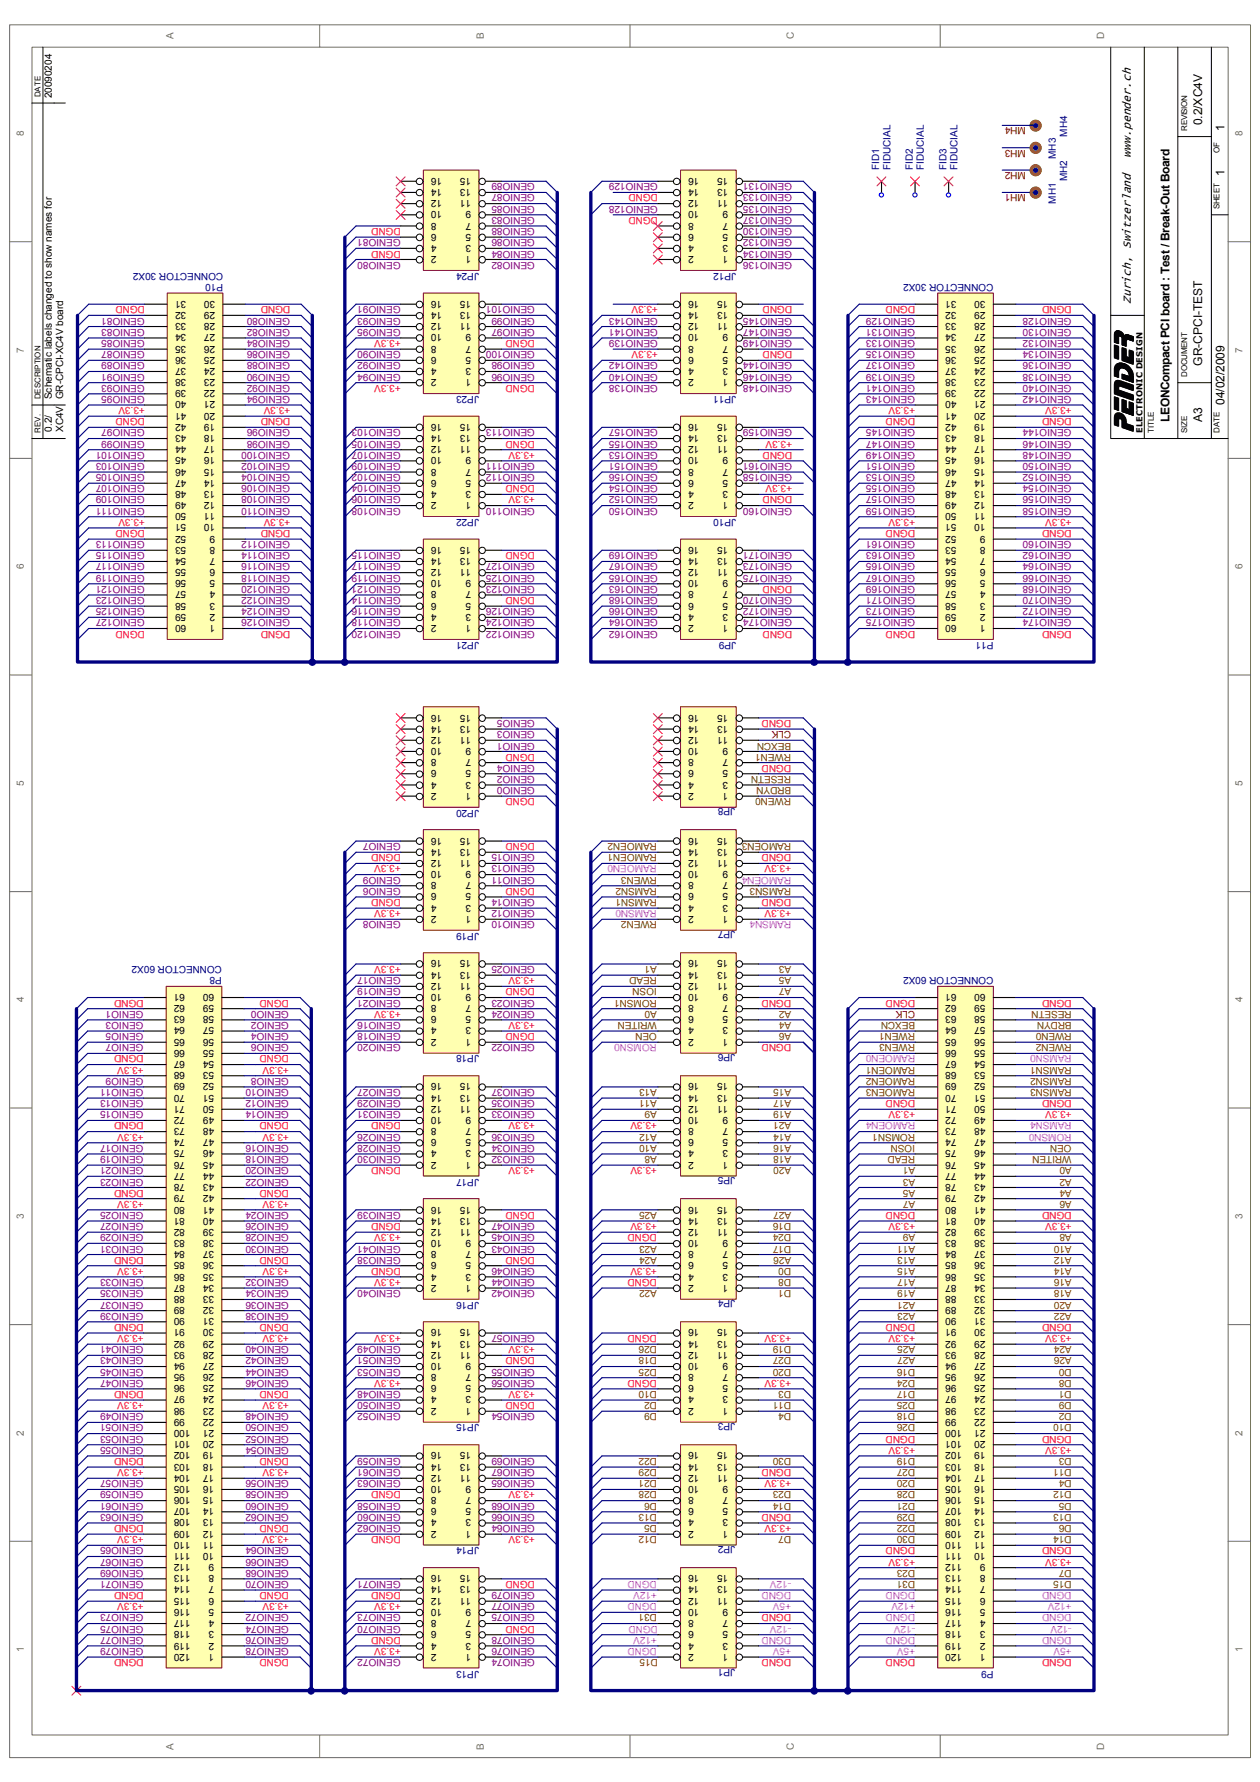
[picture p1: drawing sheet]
<svg xmlns="http://www.w3.org/2000/svg" width="210mm" height="297mm" viewBox="0 0 210 297" stroke-linecap="round" stroke-linejoin="round" font-family="sans-serif">
<defs><g id="words">
<text font-size="5" x="188.8" y="72" transform="rotate(-90 188.8 72)">PENDER</text>
<g font-size="2">
<text x="200.3" y="20.9" transform="rotate(-90 200.3 20.9)">0.2/XC4V</text>
<text x="204" y="21.8" transform="rotate(-90 204 21.8)">1</text>
<text x="188.4" y="26.3" transform="rotate(-90 188.4 26.3)">www.pender.ch</text>
<text x="204" y="29.3" transform="rotate(-90 204 29.3)">1</text>
<text x="188.4" y="50.7" transform="rotate(-90 188.4 50.7)">Zurich, Switzerland</text>
<text x="200.3" y="60.9" transform="rotate(-90 200.3 60.9)">GR-CPCI-TEST</text>
<text x="194.8" y="70.3" transform="rotate(-90 194.8 70.3)">LEONCompact PCI board : Test / Break-Out Board</text>
<text x="200.3" y="70.3" transform="rotate(-90 200.3 70.3)">A3</text>
<text x="204" y="67.5" transform="rotate(-90 204 67.5)">04/02/2009</text>
</g>
<g font-size="1.7" fill="#706f64">
<text x="28.9" y="6.5" transform="rotate(-90 28.9 6.5)">A</text>
<text x="80.6" y="6.5" transform="rotate(-90 80.6 6.5)">B</text>
<text x="132.2" y="6.6" transform="rotate(-90 132.2 6.6)">C</text>
<text x="183.9" y="6.6" transform="rotate(-90 183.9 6.6)">D</text>
<text x="4" y="22.7" transform="rotate(-90 4 22.7)">8</text>
<text x="207" y="22.7" transform="rotate(-90 207 22.7)">8</text>
<text x="4" y="58.8" transform="rotate(-90 4 58.8)">7</text>
<text x="207" y="58.8" transform="rotate(-90 207 58.8)">7</text>
<text x="4" y="94.9" transform="rotate(-90 4 94.9)">6</text>
<text x="207" y="94.9" transform="rotate(-90 207 94.9)">6</text>
<text x="4" y="131" transform="rotate(-90 4 131)">5</text>
<text x="207" y="131" transform="rotate(-90 207 131)">5</text>
<text x="4" y="167.1" transform="rotate(-90 4 167.1)">4</text>
<text x="207" y="167.1" transform="rotate(-90 207 167.1)">4</text>
<text x="4" y="203.2" transform="rotate(-90 4 203.2)">3</text>
<text x="207" y="203.2" transform="rotate(-90 207 203.2)">3</text>
<text x="4" y="239.3" transform="rotate(-90 4 239.3)">2</text>
<text x="207" y="239.3" transform="rotate(-90 207 239.3)">2</text>
<text x="4" y="275.4" transform="rotate(-90 4 275.4)">1</text>
<text x="207" y="275.4" transform="rotate(-90 207 275.4)">1</text>
<text x="28.9" y="291.7" transform="rotate(-90 28.9 291.7)">A</text>
<text x="80.6" y="291.7" transform="rotate(-90 80.6 291.7)">B</text>
<text x="132.2" y="291.7" transform="rotate(-90 132.2 291.7)">C</text>
<text x="183.9" y="291.7" transform="rotate(-90 183.9 291.7)">D</text>
</g>
<g font-size="1.7">
<text x="8.6" y="16.4" transform="rotate(-90 8.6 16.4)">20090204</text>
<text x="73.7" y="29.6" transform="rotate(-180 73.7 29.6)">16</text>
<text x="78.5" y="29.6" transform="rotate(-180 78.5 29.6)">15</text>
<text x="116.5" y="29.6" transform="rotate(-180 116.5 29.6)">16</text>
<text x="121.3" y="29.6" transform="rotate(-180 121.3 29.6)">15</text>
<text x="73.7" y="35.3" transform="rotate(-180 73.7 35.3)">10</text>
<text x="73.7" y="33.3" transform="rotate(-180 73.7 33.3)">12</text>
<text x="73.7" y="31.5" transform="rotate(-180 73.7 31.5)">14</text>
<text x="78.5" y="35.3" transform="rotate(-180 78.5 35.3)">9</text>
<text x="78.5" y="33.3" transform="rotate(-180 78.5 33.3)">11</text>
<text x="78.5" y="31.5" transform="rotate(-180 78.5 31.5)">13</text>
<text x="116.5" y="35.3" transform="rotate(-180 116.5 35.3)">10</text>
<text x="116.5" y="33.3" transform="rotate(-180 116.5 33.3)">12</text>
<text x="116.5" y="31.5" transform="rotate(-180 116.5 31.5)">14</text>
<text x="121.3" y="35.3" transform="rotate(-180 121.3 35.3)">9</text>
<text x="121.3" y="33.3" transform="rotate(-180 121.3 33.3)">11</text>
<text x="121.3" y="31.5" transform="rotate(-180 121.3 31.5)">13</text>
<text x="72.7" y="40.8" transform="rotate(-180 72.7 40.8)">4</text>
<text x="72.7" y="39" transform="rotate(-180 72.7 39)">6</text>
<text x="72.7" y="37.1" transform="rotate(-180 72.7 37.1)">8</text>
<text x="78.5" y="40.8" transform="rotate(-180 78.5 40.8)">3</text>
<text x="78.5" y="39" transform="rotate(-180 78.5 39)">5</text>
<text x="78.5" y="37.1" transform="rotate(-180 78.5 37.1)">7</text>
<text x="115.6" y="40.8" transform="rotate(-180 115.6 40.8)">4</text>
<text x="115.6" y="39" transform="rotate(-180 115.6 39)">6</text>
<text x="115.6" y="37.1" transform="rotate(-180 115.6 37.1)">8</text>
<text x="121.3" y="40.8" transform="rotate(-180 121.3 40.8)">3</text>
<text x="121.3" y="39" transform="rotate(-180 121.3 39)">5</text>
<text x="121.3" y="37.1" transform="rotate(-180 121.3 37.1)">7</text>
<text x="72.7" y="42.7" transform="rotate(-180 72.7 42.7)">2</text>
<text x="78.5" y="42.7" transform="rotate(-180 78.5 42.7)">1</text>
<text x="115.6" y="42.7" transform="rotate(-180 115.6 42.7)">2</text>
<text x="121.3" y="42.7" transform="rotate(-180 121.3 42.7)">1</text>
<text x="31" y="50.2" transform="rotate(-180 31 50.2)">31</text>
<text x="31" y="52" transform="rotate(-180 31 52)">32</text>
<text x="31" y="53.9" transform="rotate(-180 31 53.9)">33</text>
<text x="35.9" y="53.9" transform="rotate(-180 35.9 53.9)">28</text>
<text x="35.9" y="52" transform="rotate(-180 35.9 52)">29</text>
<text x="35.9" y="50.2" transform="rotate(-180 35.9 50.2)">30</text>
<text x="73.7" y="53.9" transform="rotate(-180 73.7 53.9)">12</text>
<text x="73.7" y="52" transform="rotate(-180 73.7 52)">14</text>
<text x="73.7" y="50.2" transform="rotate(-180 73.7 50.2)">16</text>
<text x="78.5" y="53.9" transform="rotate(-180 78.5 53.9)">11</text>
<text x="78.5" y="52" transform="rotate(-180 78.5 52)">13</text>
<text x="78.5" y="50.2" transform="rotate(-180 78.5 50.2)">15</text>
<text x="116.5" y="53.9" transform="rotate(-180 116.5 53.9)">12</text>
<text x="116.5" y="52" transform="rotate(-180 116.5 52)">14</text>
<text x="116.5" y="50.2" transform="rotate(-180 116.5 50.2)">16</text>
<text x="121.3" y="53.9" transform="rotate(-180 121.3 53.9)">11</text>
<text x="121.3" y="52" transform="rotate(-180 121.3 52)">13</text>
<text x="121.3" y="50.2" transform="rotate(-180 121.3 50.2)">15</text>
<text x="159.3" y="50.2" transform="rotate(-180 159.3 50.2)">31</text>
<text x="159.3" y="52" transform="rotate(-180 159.3 52)">32</text>
<text x="159.3" y="53.9" transform="rotate(-180 159.3 53.9)">33</text>
<text x="164.2" y="53.9" transform="rotate(-180 164.2 53.9)">28</text>
<text x="164.2" y="52" transform="rotate(-180 164.2 52)">29</text>
<text x="164.2" y="50.2" transform="rotate(-180 164.2 50.2)">30</text>
<text x="31" y="55.7" transform="rotate(-180 31 55.7)">34</text>
<text x="31" y="57.6" transform="rotate(-180 31 57.6)">35</text>
<text x="31" y="59.5" transform="rotate(-180 31 59.5)">36</text>
<text x="35.9" y="59.5" transform="rotate(-180 35.9 59.5)">25</text>
<text x="35.9" y="57.6" transform="rotate(-180 35.9 57.6)">26</text>
<text x="35.9" y="55.7" transform="rotate(-180 35.9 55.7)">27</text>
<text x="72.7" y="59.5" transform="rotate(-180 72.7 59.5)">6</text>
<text x="72.7" y="57.6" transform="rotate(-180 72.7 57.6)">8</text>
<text x="73.7" y="55.7" transform="rotate(-180 73.7 55.7)">10</text>
<text x="78.5" y="59.5" transform="rotate(-180 78.5 59.5)">5</text>
<text x="78.5" y="57.6" transform="rotate(-180 78.5 57.6)">7</text>
<text x="78.5" y="55.7" transform="rotate(-180 78.5 55.7)">9</text>
<text x="115.6" y="59.5" transform="rotate(-180 115.6 59.5)">6</text>
<text x="115.6" y="57.6" transform="rotate(-180 115.6 57.6)">8</text>
<text x="116.5" y="55.7" transform="rotate(-180 116.5 55.7)">10</text>
<text x="121.3" y="59.5" transform="rotate(-180 121.3 59.5)">5</text>
<text x="121.3" y="57.6" transform="rotate(-180 121.3 57.6)">7</text>
<text x="121.3" y="55.7" transform="rotate(-180 121.3 55.7)">9</text>
<text x="159.3" y="55.7" transform="rotate(-180 159.3 55.7)">34</text>
<text x="159.3" y="57.6" transform="rotate(-180 159.3 57.6)">35</text>
<text x="159.3" y="59.5" transform="rotate(-180 159.3 59.5)">36</text>
<text x="164.2" y="59.5" transform="rotate(-180 164.2 59.5)">25</text>
<text x="164.2" y="57.6" transform="rotate(-180 164.2 57.6)">26</text>
<text x="164.2" y="55.7" transform="rotate(-180 164.2 55.7)">27</text>
<text x="31" y="61.3" transform="rotate(-180 31 61.3)">37</text>
<text x="31" y="63.2" transform="rotate(-180 31 63.2)">38</text>
<text x="31" y="65.1" transform="rotate(-180 31 65.1)">39</text>
<text x="35.9" y="65.1" transform="rotate(-180 35.9 65.1)">22</text>
<text x="35.9" y="63.2" transform="rotate(-180 35.9 63.2)">23</text>
<text x="35.9" y="61.3" transform="rotate(-180 35.9 61.3)">24</text>
<text x="72.7" y="63.2" transform="rotate(-180 72.7 63.2)">2</text>
<text x="72.7" y="61.3" transform="rotate(-180 72.7 61.3)">4</text>
<text x="78.5" y="63.2" transform="rotate(-180 78.5 63.2)">1</text>
<text x="78.5" y="61.3" transform="rotate(-180 78.5 61.3)">3</text>
<text x="115.6" y="63.2" transform="rotate(-180 115.6 63.2)">2</text>
<text x="115.6" y="61.3" transform="rotate(-180 115.6 61.3)">4</text>
<text x="121.3" y="63.2" transform="rotate(-180 121.3 63.2)">1</text>
<text x="121.3" y="61.3" transform="rotate(-180 121.3 61.3)">3</text>
<text x="159.3" y="61.3" transform="rotate(-180 159.3 61.3)">37</text>
<text x="159.3" y="63.2" transform="rotate(-180 159.3 63.2)">38</text>
<text x="159.3" y="65.1" transform="rotate(-180 159.3 65.1)">39</text>
<text x="164.2" y="65.1" transform="rotate(-180 164.2 65.1)">22</text>
<text x="164.2" y="63.2" transform="rotate(-180 164.2 63.2)">23</text>
<text x="164.2" y="61.3" transform="rotate(-180 164.2 61.3)">24</text>
<text x="8.6" y="72" transform="rotate(-90 8.6 72)">0.2/</text>
<text x="8.6" y="66.5" transform="rotate(-90 8.6 66.5)">Schematic labels changed to show names for</text>
<text x="10.5" y="72" transform="rotate(-90 10.5 72)">XC4V GR-CPCI-XC4V board</text>
<text x="31" y="66.9" transform="rotate(-180 31 66.9)">40</text>
<text x="31" y="68.8" transform="rotate(-180 31 68.8)">41</text>
<text x="31" y="70.6" transform="rotate(-180 31 70.6)">42</text>
<text x="35.9" y="70.6" transform="rotate(-180 35.9 70.6)">19</text>
<text x="35.9" y="68.8" transform="rotate(-180 35.9 68.8)">20</text>
<text x="35.9" y="66.9" transform="rotate(-180 35.9 66.9)">21</text>
<text x="73.7" y="70.6" transform="rotate(-180 73.7 70.6)">16</text>
<text x="78.5" y="70.6" transform="rotate(-180 78.5 70.6)">15</text>
<text x="116.5" y="70.6" transform="rotate(-180 116.5 70.6)">16</text>
<text x="121.3" y="70.6" transform="rotate(-180 121.3 70.6)">15</text>
<text x="159.3" y="66.9" transform="rotate(-180 159.3 66.9)">40</text>
<text x="159.3" y="68.8" transform="rotate(-180 159.3 68.8)">41</text>
<text x="159.3" y="70.6" transform="rotate(-180 159.3 70.6)">42</text>
<text x="164.2" y="70.6" transform="rotate(-180 164.2 70.6)">19</text>
<text x="164.2" y="68.8" transform="rotate(-180 164.2 68.8)">20</text>
<text x="164.2" y="66.9" transform="rotate(-180 164.2 66.9)">21</text>
<text x="31" y="74.4" transform="rotate(-180 31 74.4)">44</text>
<text x="31" y="76.2" transform="rotate(-180 31 76.2)">45</text>
<text x="31" y="72.5" transform="rotate(-180 31 72.5)">43</text>
<text x="35.9" y="76.2" transform="rotate(-180 35.9 76.2)">16</text>
<text x="35.9" y="74.4" transform="rotate(-180 35.9 74.4)">17</text>
<text x="35.9" y="72.5" transform="rotate(-180 35.9 72.5)">18</text>
<text x="73.7" y="76.2" transform="rotate(-180 73.7 76.2)">10</text>
<text x="73.7" y="74.4" transform="rotate(-180 73.7 74.4)">12</text>
<text x="73.7" y="72.5" transform="rotate(-180 73.7 72.5)">14</text>
<text x="78.5" y="76.2" transform="rotate(-180 78.5 76.2)">9</text>
<text x="78.5" y="74.4" transform="rotate(-180 78.5 74.4)">11</text>
<text x="78.5" y="72.5" transform="rotate(-180 78.5 72.5)">13</text>
<text x="116.5" y="76.2" transform="rotate(-180 116.5 76.2)">10</text>
<text x="116.5" y="74.4" transform="rotate(-180 116.5 74.4)">12</text>
<text x="116.5" y="72.5" transform="rotate(-180 116.5 72.5)">14</text>
<text x="121.3" y="76.2" transform="rotate(-180 121.3 76.2)">9</text>
<text x="121.3" y="74.4" transform="rotate(-180 121.3 74.4)">11</text>
<text x="121.3" y="72.5" transform="rotate(-180 121.3 72.5)">13</text>
<text x="159.3" y="72.5" transform="rotate(-180 159.3 72.5)">43</text>
<text x="159.3" y="74.4" transform="rotate(-180 159.3 74.4)">44</text>
<text x="159.3" y="76.2" transform="rotate(-180 159.3 76.2)">45</text>
<text x="164.2" y="76.2" transform="rotate(-180 164.2 76.2)">16</text>
<text x="164.2" y="74.4" transform="rotate(-180 164.2 74.4)">17</text>
<text x="164.2" y="72.5" transform="rotate(-180 164.2 72.5)">18</text>
<text x="31" y="78.1" transform="rotate(-180 31 78.1)">46</text>
<text x="31" y="80" transform="rotate(-180 31 80)">47</text>
<text x="31" y="81.8" transform="rotate(-180 31 81.8)">48</text>
<text x="31" y="83.7" transform="rotate(-180 31 83.7)">49</text>
<text x="35.9" y="83.7" transform="rotate(-180 35.9 83.7)">12</text>
<text x="35.9" y="81.8" transform="rotate(-180 35.9 81.8)">13</text>
<text x="35.9" y="80" transform="rotate(-180 35.9 80)">14</text>
<text x="35.9" y="78.1" transform="rotate(-180 35.9 78.1)">15</text>
<text x="72.7" y="83.7" transform="rotate(-180 72.7 83.7)">2</text>
<text x="72.7" y="81.8" transform="rotate(-180 72.7 81.8)">4</text>
<text x="72.7" y="80" transform="rotate(-180 72.7 80)">6</text>
<text x="72.7" y="78.1" transform="rotate(-180 72.7 78.1)">8</text>
<text x="78.5" y="83.7" transform="rotate(-180 78.5 83.7)">1</text>
<text x="78.5" y="81.8" transform="rotate(-180 78.5 81.8)">3</text>
<text x="78.5" y="80" transform="rotate(-180 78.5 80)">5</text>
<text x="78.5" y="78.1" transform="rotate(-180 78.5 78.1)">7</text>
<text x="115.6" y="83.7" transform="rotate(-180 115.6 83.7)">2</text>
<text x="115.6" y="81.8" transform="rotate(-180 115.6 81.8)">4</text>
<text x="115.6" y="80" transform="rotate(-180 115.6 80)">6</text>
<text x="115.6" y="78.1" transform="rotate(-180 115.6 78.1)">8</text>
<text x="121.3" y="83.7" transform="rotate(-180 121.3 83.7)">1</text>
<text x="121.3" y="81.8" transform="rotate(-180 121.3 81.8)">3</text>
<text x="121.3" y="80" transform="rotate(-180 121.3 80)">5</text>
<text x="121.3" y="78.1" transform="rotate(-180 121.3 78.1)">7</text>
<text x="159.3" y="78.1" transform="rotate(-180 159.3 78.1)">46</text>
<text x="159.3" y="80" transform="rotate(-180 159.3 80)">47</text>
<text x="159.3" y="81.8" transform="rotate(-180 159.3 81.8)">48</text>
<text x="159.3" y="83.7" transform="rotate(-180 159.3 83.7)">49</text>
<text x="164.2" y="83.7" transform="rotate(-180 164.2 83.7)">12</text>
<text x="164.2" y="81.8" transform="rotate(-180 164.2 81.8)">13</text>
<text x="164.2" y="80" transform="rotate(-180 164.2 80)">14</text>
<text x="164.2" y="78.1" transform="rotate(-180 164.2 78.1)">15</text>
<text x="31" y="85.5" transform="rotate(-180 31 85.5)">50</text>
<text x="31" y="87.4" transform="rotate(-180 31 87.4)">51</text>
<text x="31" y="89.3" transform="rotate(-180 31 89.3)">52</text>
<text x="35.9" y="89.3" transform="rotate(-180 35.9 89.3)">9</text>
<text x="35.9" y="87.4" transform="rotate(-180 35.9 87.4)">10</text>
<text x="35.9" y="85.5" transform="rotate(-180 35.9 85.5)">11</text>
<text x="159.3" y="85.5" transform="rotate(-180 159.3 85.5)">50</text>
<text x="159.3" y="87.4" transform="rotate(-180 159.3 87.4)">51</text>
<text x="159.3" y="89.3" transform="rotate(-180 159.3 89.3)">52</text>
<text x="164.2" y="89.3" transform="rotate(-180 164.2 89.3)">9</text>
<text x="164.2" y="87.4" transform="rotate(-180 164.2 87.4)">10</text>
<text x="164.2" y="85.5" transform="rotate(-180 164.2 85.5)">11</text>
<text x="31" y="91.1" transform="rotate(-180 31 91.1)">53</text>
<text x="31" y="93" transform="rotate(-180 31 93)">54</text>
<text x="31" y="94.9" transform="rotate(-180 31 94.9)">55</text>
<text x="35.9" y="94.9" transform="rotate(-180 35.9 94.9)">6</text>
<text x="35.9" y="93" transform="rotate(-180 35.9 93)">7</text>
<text x="35.9" y="91.1" transform="rotate(-180 35.9 91.1)">8</text>
<text x="73.7" y="94.9" transform="rotate(-180 73.7 94.9)">12</text>
<text x="73.7" y="93" transform="rotate(-180 73.7 93)">14</text>
<text x="73.7" y="91.1" transform="rotate(-180 73.7 91.1)">16</text>
<text x="78.5" y="94.9" transform="rotate(-180 78.5 94.9)">11</text>
<text x="78.5" y="93" transform="rotate(-180 78.5 93)">13</text>
<text x="78.5" y="91.1" transform="rotate(-180 78.5 91.1)">15</text>
<text x="116.5" y="94.9" transform="rotate(-180 116.5 94.9)">12</text>
<text x="116.5" y="93" transform="rotate(-180 116.5 93)">14</text>
<text x="116.5" y="91.1" transform="rotate(-180 116.5 91.1)">16</text>
<text x="121.3" y="94.9" transform="rotate(-180 121.3 94.9)">11</text>
<text x="121.3" y="93" transform="rotate(-180 121.3 93)">13</text>
<text x="121.3" y="91.1" transform="rotate(-180 121.3 91.1)">15</text>
<text x="159.3" y="91.1" transform="rotate(-180 159.3 91.1)">53</text>
<text x="159.3" y="93" transform="rotate(-180 159.3 93)">54</text>
<text x="159.3" y="94.9" transform="rotate(-180 159.3 94.9)">55</text>
<text x="164.2" y="94.9" transform="rotate(-180 164.2 94.9)">6</text>
<text x="164.2" y="93" transform="rotate(-180 164.2 93)">7</text>
<text x="164.2" y="91.1" transform="rotate(-180 164.2 91.1)">8</text>
<text x="31" y="96.7" transform="rotate(-180 31 96.7)">56</text>
<text x="31" y="98.6" transform="rotate(-180 31 98.6)">57</text>
<text x="31" y="100.4" transform="rotate(-180 31 100.4)">58</text>
<text x="35.9" y="100.4" transform="rotate(-180 35.9 100.4)">3</text>
<text x="35.9" y="98.6" transform="rotate(-180 35.9 98.6)">4</text>
<text x="35.9" y="96.7" transform="rotate(-180 35.9 96.7)">5</text>
<text x="72.7" y="100.4" transform="rotate(-180 72.7 100.4)">6</text>
<text x="72.7" y="98.6" transform="rotate(-180 72.7 98.6)">8</text>
<text x="73.7" y="96.7" transform="rotate(-180 73.7 96.7)">10</text>
<text x="78.5" y="100.4" transform="rotate(-180 78.5 100.4)">5</text>
<text x="78.5" y="98.6" transform="rotate(-180 78.5 98.6)">7</text>
<text x="78.5" y="96.7" transform="rotate(-180 78.5 96.7)">9</text>
<text x="115.6" y="100.4" transform="rotate(-180 115.6 100.4)">6</text>
<text x="115.6" y="98.6" transform="rotate(-180 115.6 98.6)">8</text>
<text x="116.5" y="96.7" transform="rotate(-180 116.5 96.7)">10</text>
<text x="121.3" y="100.4" transform="rotate(-180 121.3 100.4)">5</text>
<text x="121.3" y="98.6" transform="rotate(-180 121.3 98.6)">7</text>
<text x="121.3" y="96.7" transform="rotate(-180 121.3 96.7)">9</text>
<text x="159.3" y="96.7" transform="rotate(-180 159.3 96.7)">56</text>
<text x="159.3" y="98.6" transform="rotate(-180 159.3 98.6)">57</text>
<text x="159.3" y="100.4" transform="rotate(-180 159.3 100.4)">58</text>
<text x="164.2" y="100.4" transform="rotate(-180 164.2 100.4)">3</text>
<text x="164.2" y="98.6" transform="rotate(-180 164.2 98.6)">4</text>
<text x="164.2" y="96.7" transform="rotate(-180 164.2 96.7)">5</text>
<text x="31" y="102.3" transform="rotate(-180 31 102.3)">59</text>
<text x="31" y="104.2" transform="rotate(-180 31 104.2)">60</text>
<text x="35.9" y="104.2" transform="rotate(-180 35.9 104.2)">1</text>
<text x="35.9" y="102.3" transform="rotate(-180 35.9 102.3)">2</text>
<text x="72.7" y="104.2" transform="rotate(-180 72.7 104.2)">2</text>
<text x="72.7" y="102.3" transform="rotate(-180 72.7 102.3)">4</text>
<text x="78.5" y="104.2" transform="rotate(-180 78.5 104.2)">1</text>
<text x="78.5" y="102.3" transform="rotate(-180 78.5 102.3)">3</text>
<text x="115.6" y="104.2" transform="rotate(-180 115.6 104.2)">2</text>
<text x="115.6" y="102.3" transform="rotate(-180 115.6 102.3)">4</text>
<text x="121.3" y="104.2" transform="rotate(-180 121.3 104.2)">1</text>
<text x="121.3" y="102.3" transform="rotate(-180 121.3 102.3)">3</text>
<text x="159.3" y="102.3" transform="rotate(-180 159.3 102.3)">59</text>
<text x="159.3" y="104.2" transform="rotate(-180 159.3 104.2)">60</text>
<text x="164.2" y="104.2" transform="rotate(-180 164.2 104.2)">1</text>
<text x="164.2" y="102.3" transform="rotate(-180 164.2 102.3)">2</text>
<text x="73.7" y="119.1" transform="rotate(-180 73.7 119.1)">16</text>
<text x="78.5" y="119.1" transform="rotate(-180 78.5 119.1)">15</text>
<text x="116.5" y="119.1" transform="rotate(-180 116.5 119.1)">16</text>
<text x="121.3" y="119.1" transform="rotate(-180 121.3 119.1)">15</text>
<text x="73.7" y="124.7" transform="rotate(-180 73.7 124.7)">10</text>
<text x="73.7" y="122.8" transform="rotate(-180 73.7 122.8)">12</text>
<text x="73.7" y="121" transform="rotate(-180 73.7 121)">14</text>
<text x="78.5" y="124.7" transform="rotate(-180 78.5 124.7)">9</text>
<text x="78.5" y="122.8" transform="rotate(-180 78.5 122.8)">11</text>
<text x="78.5" y="121" transform="rotate(-180 78.5 121)">13</text>
<text x="116.5" y="124.7" transform="rotate(-180 116.5 124.7)">10</text>
<text x="116.5" y="122.8" transform="rotate(-180 116.5 122.8)">12</text>
<text x="116.5" y="121" transform="rotate(-180 116.5 121)">14</text>
<text x="121.3" y="124.7" transform="rotate(-180 121.3 124.7)">9</text>
<text x="121.3" y="122.8" transform="rotate(-180 121.3 122.8)">11</text>
<text x="121.3" y="121" transform="rotate(-180 121.3 121)">13</text>
<text x="72.7" y="130.3" transform="rotate(-180 72.7 130.3)">4</text>
<text x="72.7" y="128.4" transform="rotate(-180 72.7 128.4)">6</text>
<text x="72.7" y="126.6" transform="rotate(-180 72.7 126.6)">8</text>
<text x="78.5" y="130.3" transform="rotate(-180 78.5 130.3)">3</text>
<text x="78.5" y="128.4" transform="rotate(-180 78.5 128.4)">5</text>
<text x="78.5" y="126.6" transform="rotate(-180 78.5 126.6)">7</text>
<text x="115.6" y="130.3" transform="rotate(-180 115.6 130.3)">4</text>
<text x="115.6" y="128.4" transform="rotate(-180 115.6 128.4)">6</text>
<text x="115.6" y="126.6" transform="rotate(-180 115.6 126.6)">8</text>
<text x="121.3" y="130.3" transform="rotate(-180 121.3 130.3)">3</text>
<text x="121.3" y="128.4" transform="rotate(-180 121.3 128.4)">5</text>
<text x="121.3" y="126.6" transform="rotate(-180 121.3 126.6)">7</text>
<text x="72.7" y="132.2" transform="rotate(-180 72.7 132.2)">2</text>
<text x="78.5" y="132.2" transform="rotate(-180 78.5 132.2)">1</text>
<text x="115.6" y="132.2" transform="rotate(-180 115.6 132.2)">2</text>
<text x="121.3" y="132.2" transform="rotate(-180 121.3 132.2)">1</text>
<text x="73.7" y="143.3" transform="rotate(-180 73.7 143.3)">12</text>
<text x="73.7" y="141.5" transform="rotate(-180 73.7 141.5)">14</text>
<text x="73.7" y="139.6" transform="rotate(-180 73.7 139.6)">16</text>
<text x="78.5" y="143.3" transform="rotate(-180 78.5 143.3)">11</text>
<text x="78.5" y="141.5" transform="rotate(-180 78.5 141.5)">13</text>
<text x="78.5" y="139.6" transform="rotate(-180 78.5 139.6)">15</text>
<text x="116.5" y="143.3" transform="rotate(-180 116.5 143.3)">12</text>
<text x="116.5" y="141.5" transform="rotate(-180 116.5 141.5)">14</text>
<text x="116.5" y="139.6" transform="rotate(-180 116.5 139.6)">16</text>
<text x="121.3" y="143.3" transform="rotate(-180 121.3 143.3)">11</text>
<text x="121.3" y="141.5" transform="rotate(-180 121.3 141.5)">13</text>
<text x="121.3" y="139.6" transform="rotate(-180 121.3 139.6)">15</text>
<text x="72.7" y="148.9" transform="rotate(-180 72.7 148.9)">6</text>
<text x="72.7" y="147.1" transform="rotate(-180 72.7 147.1)">8</text>
<text x="73.7" y="145.2" transform="rotate(-180 73.7 145.2)">10</text>
<text x="78.5" y="148.9" transform="rotate(-180 78.5 148.9)">5</text>
<text x="78.5" y="147.1" transform="rotate(-180 78.5 147.1)">7</text>
<text x="78.5" y="145.2" transform="rotate(-180 78.5 145.2)">9</text>
<text x="115.6" y="148.9" transform="rotate(-180 115.6 148.9)">6</text>
<text x="115.6" y="147.1" transform="rotate(-180 115.6 147.1)">8</text>
<text x="116.5" y="145.2" transform="rotate(-180 116.5 145.2)">10</text>
<text x="121.3" y="148.9" transform="rotate(-180 121.3 148.9)">5</text>
<text x="121.3" y="147.1" transform="rotate(-180 121.3 147.1)">7</text>
<text x="121.3" y="145.2" transform="rotate(-180 121.3 145.2)">9</text>
<text x="72.7" y="152.6" transform="rotate(-180 72.7 152.6)">2</text>
<text x="72.7" y="150.8" transform="rotate(-180 72.7 150.8)">4</text>
<text x="78.5" y="152.6" transform="rotate(-180 78.5 152.6)">1</text>
<text x="78.5" y="150.8" transform="rotate(-180 78.5 150.8)">3</text>
<text x="115.6" y="152.6" transform="rotate(-180 115.6 152.6)">2</text>
<text x="115.6" y="150.8" transform="rotate(-180 115.6 150.8)">4</text>
<text x="121.3" y="152.6" transform="rotate(-180 121.3 152.6)">1</text>
<text x="121.3" y="150.8" transform="rotate(-180 121.3 150.8)">3</text>
<text x="73.7" y="162" transform="rotate(-180 73.7 162)">14</text>
<text x="73.7" y="160.1" transform="rotate(-180 73.7 160.1)">16</text>
<text x="78.5" y="162" transform="rotate(-180 78.5 162)">13</text>
<text x="78.5" y="160.1" transform="rotate(-180 78.5 160.1)">15</text>
<text x="116.5" y="162" transform="rotate(-180 116.5 162)">14</text>
<text x="116.5" y="160.1" transform="rotate(-180 116.5 160.1)">16</text>
<text x="121.3" y="162" transform="rotate(-180 121.3 162)">13</text>
<text x="121.3" y="160.1" transform="rotate(-180 121.3 160.1)">15</text>
<text x="30.8" y="165.7" transform="rotate(-180 30.8 165.7)">61</text>
<text x="30.8" y="167.5" transform="rotate(-180 30.8 167.5)">62</text>
<text x="35.7" y="167.5" transform="rotate(-180 35.7 167.5)">59</text>
<text x="35.7" y="165.7" transform="rotate(-180 35.7 165.7)">60</text>
<text x="72.7" y="167.5" transform="rotate(-180 72.7 167.5)">8</text>
<text x="73.7" y="165.7" transform="rotate(-180 73.7 165.7)">10</text>
<text x="73.7" y="163.8" transform="rotate(-180 73.7 163.8)">12</text>
<text x="78.5" y="167.5" transform="rotate(-180 78.5 167.5)">7</text>
<text x="78.5" y="165.7" transform="rotate(-180 78.5 165.7)">9</text>
<text x="78.5" y="163.8" transform="rotate(-180 78.5 163.8)">11</text>
<text x="115.6" y="167.5" transform="rotate(-180 115.6 167.5)">8</text>
<text x="116.5" y="165.7" transform="rotate(-180 116.5 165.7)">10</text>
<text x="116.5" y="163.8" transform="rotate(-180 116.5 163.8)">12</text>
<text x="121.3" y="167.5" transform="rotate(-180 121.3 167.5)">7</text>
<text x="121.3" y="165.7" transform="rotate(-180 121.3 165.7)">9</text>
<text x="121.3" y="163.8" transform="rotate(-180 121.3 163.8)">11</text>
<text x="159.3" y="165.7" transform="rotate(-180 159.3 165.7)">61</text>
<text x="159.3" y="167.5" transform="rotate(-180 159.3 167.5)">62</text>
<text x="164.2" y="167.5" transform="rotate(-180 164.2 167.5)">59</text>
<text x="164.2" y="165.7" transform="rotate(-180 164.2 165.7)">60</text>
<text x="30.8" y="169.4" transform="rotate(-180 30.8 169.4)">63</text>
<text x="30.8" y="171.3" transform="rotate(-180 30.8 171.3)">64</text>
<text x="30.8" y="173.1" transform="rotate(-180 30.8 173.1)">65</text>
<text x="35.7" y="173.1" transform="rotate(-180 35.7 173.1)">56</text>
<text x="35.7" y="171.3" transform="rotate(-180 35.7 171.3)">57</text>
<text x="35.7" y="169.4" transform="rotate(-180 35.7 169.4)">58</text>
<text x="72.7" y="173.1" transform="rotate(-180 72.7 173.1)">2</text>
<text x="72.7" y="171.3" transform="rotate(-180 72.7 171.3)">4</text>
<text x="72.7" y="169.4" transform="rotate(-180 72.7 169.4)">6</text>
<text x="78.5" y="173.1" transform="rotate(-180 78.5 173.1)">1</text>
<text x="78.5" y="171.3" transform="rotate(-180 78.5 171.3)">3</text>
<text x="78.5" y="169.4" transform="rotate(-180 78.5 169.4)">5</text>
<text x="115.6" y="173.1" transform="rotate(-180 115.6 173.1)">2</text>
<text x="115.6" y="171.3" transform="rotate(-180 115.6 171.3)">4</text>
<text x="115.6" y="169.4" transform="rotate(-180 115.6 169.4)">6</text>
<text x="121.3" y="173.1" transform="rotate(-180 121.3 173.1)">1</text>
<text x="121.3" y="171.3" transform="rotate(-180 121.3 171.3)">3</text>
<text x="121.3" y="169.4" transform="rotate(-180 121.3 169.4)">5</text>
<text x="159.3" y="169.4" transform="rotate(-180 159.3 169.4)">63</text>
<text x="159.3" y="171.3" transform="rotate(-180 159.3 171.3)">64</text>
<text x="159.3" y="173.1" transform="rotate(-180 159.3 173.1)">65</text>
<text x="164.2" y="173.1" transform="rotate(-180 164.2 173.1)">56</text>
<text x="164.2" y="171.3" transform="rotate(-180 164.2 171.3)">57</text>
<text x="164.2" y="169.4" transform="rotate(-180 164.2 169.4)">58</text>
<text x="30.8" y="175" transform="rotate(-180 30.8 175)">66</text>
<text x="30.8" y="176.9" transform="rotate(-180 30.8 176.9)">67</text>
<text x="30.8" y="178.7" transform="rotate(-180 30.8 178.7)">68</text>
<text x="35.7" y="178.7" transform="rotate(-180 35.7 178.7)">53</text>
<text x="35.7" y="176.9" transform="rotate(-180 35.7 176.9)">54</text>
<text x="35.7" y="175" transform="rotate(-180 35.7 175)">55</text>
<text x="159.3" y="175" transform="rotate(-180 159.3 175)">66</text>
<text x="159.3" y="176.9" transform="rotate(-180 159.3 176.9)">67</text>
<text x="159.3" y="178.7" transform="rotate(-180 159.3 178.7)">68</text>
<text x="164.2" y="178.7" transform="rotate(-180 164.2 178.7)">53</text>
<text x="164.2" y="176.9" transform="rotate(-180 164.2 176.9)">54</text>
<text x="164.2" y="175" transform="rotate(-180 164.2 175)">55</text>
<text x="30.8" y="180.6" transform="rotate(-180 30.8 180.6)">69</text>
<text x="30.8" y="182.4" transform="rotate(-180 30.8 182.4)">70</text>
<text x="30.8" y="184.3" transform="rotate(-180 30.8 184.3)">71</text>
<text x="35.7" y="184.3" transform="rotate(-180 35.7 184.3)">50</text>
<text x="35.7" y="182.4" transform="rotate(-180 35.7 182.4)">51</text>
<text x="35.7" y="180.6" transform="rotate(-180 35.7 180.6)">52</text>
<text x="73.7" y="184.3" transform="rotate(-180 73.7 184.3)">12</text>
<text x="73.7" y="182.4" transform="rotate(-180 73.7 182.4)">14</text>
<text x="73.7" y="180.6" transform="rotate(-180 73.7 180.6)">16</text>
<text x="78.5" y="184.3" transform="rotate(-180 78.5 184.3)">11</text>
<text x="78.5" y="182.4" transform="rotate(-180 78.5 182.4)">13</text>
<text x="78.5" y="180.6" transform="rotate(-180 78.5 180.6)">15</text>
<text x="116.5" y="184.3" transform="rotate(-180 116.5 184.3)">12</text>
<text x="116.5" y="182.4" transform="rotate(-180 116.5 182.4)">14</text>
<text x="116.5" y="180.6" transform="rotate(-180 116.5 180.6)">16</text>
<text x="121.3" y="184.3" transform="rotate(-180 121.3 184.3)">11</text>
<text x="121.3" y="182.4" transform="rotate(-180 121.3 182.4)">13</text>
<text x="121.3" y="180.6" transform="rotate(-180 121.3 180.6)">15</text>
<text x="159.3" y="180.6" transform="rotate(-180 159.3 180.6)">69</text>
<text x="159.3" y="182.4" transform="rotate(-180 159.3 182.4)">70</text>
<text x="159.3" y="184.3" transform="rotate(-180 159.3 184.3)">71</text>
<text x="164.2" y="184.3" transform="rotate(-180 164.2 184.3)">50</text>
<text x="164.2" y="182.4" transform="rotate(-180 164.2 182.4)">51</text>
<text x="164.2" y="180.6" transform="rotate(-180 164.2 180.6)">52</text>
<text x="30.8" y="189.9" transform="rotate(-180 30.8 189.9)">74</text>
<text x="30.8" y="191.8" transform="rotate(-180 30.8 191.8)">75</text>
<text x="30.8" y="186.2" transform="rotate(-180 30.8 186.2)">72</text>
<text x="30.8" y="188" transform="rotate(-180 30.8 188)">73</text>
<text x="35.7" y="191.8" transform="rotate(-180 35.7 191.8)">46</text>
<text x="35.7" y="189.9" transform="rotate(-180 35.7 189.9)">47</text>
<text x="35.7" y="188" transform="rotate(-180 35.7 188)">48</text>
<text x="35.7" y="186.2" transform="rotate(-180 35.7 186.2)">49</text>
<text x="72.7" y="191.8" transform="rotate(-180 72.7 191.8)">4</text>
<text x="72.7" y="189.9" transform="rotate(-180 72.7 189.9)">6</text>
<text x="72.7" y="188" transform="rotate(-180 72.7 188)">8</text>
<text x="73.7" y="186.2" transform="rotate(-180 73.7 186.2)">10</text>
<text x="78.5" y="191.8" transform="rotate(-180 78.5 191.8)">3</text>
<text x="78.5" y="189.9" transform="rotate(-180 78.5 189.9)">5</text>
<text x="78.5" y="188" transform="rotate(-180 78.5 188)">7</text>
<text x="78.5" y="186.2" transform="rotate(-180 78.5 186.2)">9</text>
<text x="115.6" y="191.8" transform="rotate(-180 115.6 191.8)">4</text>
<text x="115.6" y="189.9" transform="rotate(-180 115.6 189.9)">6</text>
<text x="115.6" y="188" transform="rotate(-180 115.6 188)">8</text>
<text x="116.5" y="186.2" transform="rotate(-180 116.5 186.2)">10</text>
<text x="121.3" y="191.8" transform="rotate(-180 121.3 191.8)">3</text>
<text x="121.3" y="189.9" transform="rotate(-180 121.3 189.9)">5</text>
<text x="121.3" y="188" transform="rotate(-180 121.3 188)">7</text>
<text x="121.3" y="186.2" transform="rotate(-180 121.3 186.2)">9</text>
<text x="159.3" y="186.2" transform="rotate(-180 159.3 186.2)">72</text>
<text x="159.3" y="188" transform="rotate(-180 159.3 188)">73</text>
<text x="159.3" y="189.9" transform="rotate(-180 159.3 189.9)">74</text>
<text x="159.3" y="191.8" transform="rotate(-180 159.3 191.8)">75</text>
<text x="164.2" y="191.8" transform="rotate(-180 164.2 191.8)">46</text>
<text x="164.2" y="189.9" transform="rotate(-180 164.2 189.9)">47</text>
<text x="164.2" y="188" transform="rotate(-180 164.2 188)">48</text>
<text x="164.2" y="186.2" transform="rotate(-180 164.2 186.2)">49</text>
<text x="30.8" y="193.7" transform="rotate(-180 30.8 193.7)">76</text>
<text x="30.8" y="195.5" transform="rotate(-180 30.8 195.5)">77</text>
<text x="30.8" y="197.4" transform="rotate(-180 30.8 197.4)">78</text>
<text x="35.7" y="197.4" transform="rotate(-180 35.7 197.4)">43</text>
<text x="35.7" y="195.5" transform="rotate(-180 35.7 195.5)">44</text>
<text x="35.7" y="193.7" transform="rotate(-180 35.7 193.7)">45</text>
<text x="72.7" y="193.7" transform="rotate(-180 72.7 193.7)">2</text>
<text x="78.5" y="193.7" transform="rotate(-180 78.5 193.7)">1</text>
<text x="115.6" y="193.7" transform="rotate(-180 115.6 193.7)">2</text>
<text x="121.3" y="193.7" transform="rotate(-180 121.3 193.7)">1</text>
<text x="159.3" y="193.7" transform="rotate(-180 159.3 193.7)">76</text>
<text x="159.3" y="195.5" transform="rotate(-180 159.3 195.5)">77</text>
<text x="159.3" y="197.4" transform="rotate(-180 159.3 197.4)">78</text>
<text x="164.2" y="197.4" transform="rotate(-180 164.2 197.4)">43</text>
<text x="164.2" y="195.5" transform="rotate(-180 164.2 195.5)">44</text>
<text x="164.2" y="193.7" transform="rotate(-180 164.2 193.7)">45</text>
<text x="30.8" y="199.3" transform="rotate(-180 30.8 199.3)">79</text>
<text x="30.8" y="201.1" transform="rotate(-180 30.8 201.1)">80</text>
<text x="30.8" y="203" transform="rotate(-180 30.8 203)">81</text>
<text x="35.7" y="203" transform="rotate(-180 35.7 203)">40</text>
<text x="35.7" y="201.1" transform="rotate(-180 35.7 201.1)">41</text>
<text x="35.7" y="199.3" transform="rotate(-180 35.7 199.3)">42</text>
<text x="73.7" y="203" transform="rotate(-180 73.7 203)">14</text>
<text x="73.7" y="201.1" transform="rotate(-180 73.7 201.1)">16</text>
<text x="78.5" y="203" transform="rotate(-180 78.5 203)">13</text>
<text x="78.5" y="201.1" transform="rotate(-180 78.5 201.1)">15</text>
<text x="116.5" y="203" transform="rotate(-180 116.5 203)">14</text>
<text x="116.5" y="201.1" transform="rotate(-180 116.5 201.1)">16</text>
<text x="121.3" y="203" transform="rotate(-180 121.3 203)">13</text>
<text x="121.3" y="201.1" transform="rotate(-180 121.3 201.1)">15</text>
<text x="159.3" y="199.3" transform="rotate(-180 159.3 199.3)">79</text>
<text x="159.3" y="201.1" transform="rotate(-180 159.3 201.1)">80</text>
<text x="159.3" y="203" transform="rotate(-180 159.3 203)">81</text>
<text x="164.2" y="203" transform="rotate(-180 164.2 203)">40</text>
<text x="164.2" y="201.1" transform="rotate(-180 164.2 201.1)">41</text>
<text x="164.2" y="199.3" transform="rotate(-180 164.2 199.3)">42</text>
<text x="30.8" y="204.8" transform="rotate(-180 30.8 204.8)">82</text>
<text x="30.8" y="206.7" transform="rotate(-180 30.8 206.7)">83</text>
<text x="30.8" y="208.6" transform="rotate(-180 30.8 208.6)">84</text>
<text x="35.7" y="208.6" transform="rotate(-180 35.7 208.6)">37</text>
<text x="35.7" y="206.7" transform="rotate(-180 35.7 206.7)">38</text>
<text x="35.7" y="204.8" transform="rotate(-180 35.7 204.8)">39</text>
<text x="72.7" y="208.6" transform="rotate(-180 72.7 208.6)">8</text>
<text x="73.7" y="206.7" transform="rotate(-180 73.7 206.7)">10</text>
<text x="73.7" y="204.8" transform="rotate(-180 73.7 204.8)">12</text>
<text x="78.5" y="208.6" transform="rotate(-180 78.5 208.6)">7</text>
<text x="78.5" y="206.7" transform="rotate(-180 78.5 206.7)">9</text>
<text x="78.5" y="204.8" transform="rotate(-180 78.5 204.8)">11</text>
<text x="115.6" y="208.6" transform="rotate(-180 115.6 208.6)">8</text>
<text x="116.5" y="206.7" transform="rotate(-180 116.5 206.7)">10</text>
<text x="116.5" y="204.8" transform="rotate(-180 116.5 204.8)">12</text>
<text x="121.3" y="208.6" transform="rotate(-180 121.3 208.6)">7</text>
<text x="121.3" y="206.7" transform="rotate(-180 121.3 206.7)">9</text>
<text x="121.3" y="204.8" transform="rotate(-180 121.3 204.8)">11</text>
<text x="159.3" y="204.8" transform="rotate(-180 159.3 204.8)">82</text>
<text x="159.3" y="206.7" transform="rotate(-180 159.3 206.7)">83</text>
<text x="159.3" y="208.6" transform="rotate(-180 159.3 208.6)">84</text>
<text x="164.2" y="208.6" transform="rotate(-180 164.2 208.6)">37</text>
<text x="164.2" y="206.7" transform="rotate(-180 164.2 206.7)">38</text>
<text x="164.2" y="204.8" transform="rotate(-180 164.2 204.8)">39</text>
<text x="30.8" y="210.4" transform="rotate(-180 30.8 210.4)">85</text>
<text x="30.8" y="212.3" transform="rotate(-180 30.8 212.3)">86</text>
<text x="30.8" y="214.2" transform="rotate(-180 30.8 214.2)">87</text>
<text x="35.7" y="214.2" transform="rotate(-180 35.7 214.2)">34</text>
<text x="35.7" y="212.3" transform="rotate(-180 35.7 212.3)">35</text>
<text x="35.7" y="210.4" transform="rotate(-180 35.7 210.4)">36</text>
<text x="72.7" y="214.2" transform="rotate(-180 72.7 214.2)">2</text>
<text x="72.7" y="212.3" transform="rotate(-180 72.7 212.3)">4</text>
<text x="72.7" y="210.4" transform="rotate(-180 72.7 210.4)">6</text>
<text x="78.5" y="214.2" transform="rotate(-180 78.5 214.2)">1</text>
<text x="78.5" y="212.3" transform="rotate(-180 78.5 212.3)">3</text>
<text x="78.5" y="210.4" transform="rotate(-180 78.5 210.4)">5</text>
<text x="115.6" y="214.2" transform="rotate(-180 115.6 214.2)">2</text>
<text x="115.6" y="212.3" transform="rotate(-180 115.6 212.3)">4</text>
<text x="115.6" y="210.4" transform="rotate(-180 115.6 210.4)">6</text>
<text x="121.3" y="214.2" transform="rotate(-180 121.3 214.2)">1</text>
<text x="121.3" y="212.3" transform="rotate(-180 121.3 212.3)">3</text>
<text x="121.3" y="210.4" transform="rotate(-180 121.3 210.4)">5</text>
<text x="159.3" y="210.4" transform="rotate(-180 159.3 210.4)">85</text>
<text x="159.3" y="212.3" transform="rotate(-180 159.3 212.3)">86</text>
<text x="159.3" y="214.2" transform="rotate(-180 159.3 214.2)">87</text>
<text x="164.2" y="214.2" transform="rotate(-180 164.2 214.2)">34</text>
<text x="164.2" y="212.3" transform="rotate(-180 164.2 212.3)">35</text>
<text x="164.2" y="210.4" transform="rotate(-180 164.2 210.4)">36</text>
<text x="30.8" y="217.9" transform="rotate(-180 30.8 217.9)">89</text>
<text x="30.8" y="219.7" transform="rotate(-180 30.8 219.7)">90</text>
<text x="30.8" y="221.6" transform="rotate(-180 30.8 221.6)">91</text>
<text x="30.8" y="216" transform="rotate(-180 30.8 216)">88</text>
<text x="35.7" y="221.6" transform="rotate(-180 35.7 221.6)">30</text>
<text x="35.7" y="219.7" transform="rotate(-180 35.7 219.7)">31</text>
<text x="35.7" y="217.9" transform="rotate(-180 35.7 217.9)">32</text>
<text x="35.7" y="216" transform="rotate(-180 35.7 216)">33</text>
<text x="73.7" y="221.6" transform="rotate(-180 73.7 221.6)">16</text>
<text x="78.5" y="221.6" transform="rotate(-180 78.5 221.6)">15</text>
<text x="116.5" y="221.6" transform="rotate(-180 116.5 221.6)">16</text>
<text x="121.3" y="221.6" transform="rotate(-180 121.3 221.6)">15</text>
<text x="159.3" y="216" transform="rotate(-180 159.3 216)">88</text>
<text x="159.3" y="217.9" transform="rotate(-180 159.3 217.9)">89</text>
<text x="159.3" y="219.7" transform="rotate(-180 159.3 219.7)">90</text>
<text x="159.3" y="221.6" transform="rotate(-180 159.3 221.6)">91</text>
<text x="164.2" y="221.6" transform="rotate(-180 164.2 221.6)">30</text>
<text x="164.2" y="219.7" transform="rotate(-180 164.2 219.7)">31</text>
<text x="164.2" y="217.9" transform="rotate(-180 164.2 217.9)">32</text>
<text x="164.2" y="216" transform="rotate(-180 164.2 216)">33</text>
<text x="30.8" y="223.5" transform="rotate(-180 30.8 223.5)">92</text>
<text x="30.8" y="225.3" transform="rotate(-180 30.8 225.3)">93</text>
<text x="30.8" y="227.2" transform="rotate(-180 30.8 227.2)">94</text>
<text x="35.7" y="227.2" transform="rotate(-180 35.7 227.2)">27</text>
<text x="35.7" y="225.3" transform="rotate(-180 35.7 225.3)">28</text>
<text x="35.7" y="223.5" transform="rotate(-180 35.7 223.5)">29</text>
<text x="73.7" y="227.2" transform="rotate(-180 73.7 227.2)">10</text>
<text x="73.7" y="225.3" transform="rotate(-180 73.7 225.3)">12</text>
<text x="73.7" y="223.5" transform="rotate(-180 73.7 223.5)">14</text>
<text x="78.5" y="227.2" transform="rotate(-180 78.5 227.2)">9</text>
<text x="78.5" y="225.3" transform="rotate(-180 78.5 225.3)">11</text>
<text x="78.5" y="223.5" transform="rotate(-180 78.5 223.5)">13</text>
<text x="116.5" y="227.2" transform="rotate(-180 116.5 227.2)">10</text>
<text x="116.5" y="225.3" transform="rotate(-180 116.5 225.3)">12</text>
<text x="116.5" y="223.5" transform="rotate(-180 116.5 223.5)">14</text>
<text x="121.3" y="227.2" transform="rotate(-180 121.3 227.2)">9</text>
<text x="121.3" y="225.3" transform="rotate(-180 121.3 225.3)">11</text>
<text x="121.3" y="223.5" transform="rotate(-180 121.3 223.5)">13</text>
<text x="159.3" y="223.5" transform="rotate(-180 159.3 223.5)">92</text>
<text x="159.3" y="225.3" transform="rotate(-180 159.3 225.3)">93</text>
<text x="159.3" y="227.2" transform="rotate(-180 159.3 227.2)">94</text>
<text x="164.2" y="227.2" transform="rotate(-180 164.2 227.2)">27</text>
<text x="164.2" y="225.3" transform="rotate(-180 164.2 225.3)">28</text>
<text x="164.2" y="223.5" transform="rotate(-180 164.2 223.5)">29</text>
<text x="30.8" y="229.1" transform="rotate(-180 30.8 229.1)">95</text>
<text x="30.8" y="230.9" transform="rotate(-180 30.8 230.9)">96</text>
<text x="30.8" y="232.8" transform="rotate(-180 30.8 232.8)">97</text>
<text x="35.7" y="232.8" transform="rotate(-180 35.7 232.8)">24</text>
<text x="35.7" y="230.9" transform="rotate(-180 35.7 230.9)">25</text>
<text x="35.7" y="229.1" transform="rotate(-180 35.7 229.1)">26</text>
<text x="72.7" y="232.8" transform="rotate(-180 72.7 232.8)">4</text>
<text x="72.7" y="230.9" transform="rotate(-180 72.7 230.9)">6</text>
<text x="72.7" y="229.1" transform="rotate(-180 72.7 229.1)">8</text>
<text x="78.5" y="232.8" transform="rotate(-180 78.5 232.8)">3</text>
<text x="78.5" y="230.9" transform="rotate(-180 78.5 230.9)">5</text>
<text x="78.5" y="229.1" transform="rotate(-180 78.5 229.1)">7</text>
<text x="115.6" y="232.8" transform="rotate(-180 115.6 232.8)">4</text>
<text x="115.6" y="230.9" transform="rotate(-180 115.6 230.9)">6</text>
<text x="115.6" y="229.1" transform="rotate(-180 115.6 229.1)">8</text>
<text x="121.3" y="232.8" transform="rotate(-180 121.3 232.8)">3</text>
<text x="121.3" y="230.9" transform="rotate(-180 121.3 230.9)">5</text>
<text x="121.3" y="229.1" transform="rotate(-180 121.3 229.1)">7</text>
<text x="159.3" y="229.1" transform="rotate(-180 159.3 229.1)">95</text>
<text x="159.3" y="230.9" transform="rotate(-180 159.3 230.9)">96</text>
<text x="159.3" y="232.8" transform="rotate(-180 159.3 232.8)">97</text>
<text x="164.2" y="232.8" transform="rotate(-180 164.2 232.8)">24</text>
<text x="164.2" y="230.9" transform="rotate(-180 164.2 230.9)">25</text>
<text x="164.2" y="229.1" transform="rotate(-180 164.2 229.1)">26</text>
<text x="30.8" y="234.6" transform="rotate(-180 30.8 234.6)">98</text>
<text x="30.8" y="236.5" transform="rotate(-180 30.8 236.5)">99</text>
<text x="31.7" y="238.4" transform="rotate(-180 31.7 238.4)">100</text>
<text x="35.7" y="238.4" transform="rotate(-180 35.7 238.4)">21</text>
<text x="35.7" y="236.5" transform="rotate(-180 35.7 236.5)">22</text>
<text x="35.7" y="234.6" transform="rotate(-180 35.7 234.6)">23</text>
<text x="72.7" y="234.6" transform="rotate(-180 72.7 234.6)">2</text>
<text x="78.5" y="234.6" transform="rotate(-180 78.5 234.6)">1</text>
<text x="115.6" y="234.6" transform="rotate(-180 115.6 234.6)">2</text>
<text x="121.3" y="234.6" transform="rotate(-180 121.3 234.6)">1</text>
<text x="159.3" y="234.6" transform="rotate(-180 159.3 234.6)">98</text>
<text x="159.3" y="236.5" transform="rotate(-180 159.3 236.5)">99</text>
<text x="160.3" y="238.4" transform="rotate(-180 160.3 238.4)">100</text>
<text x="164.2" y="238.4" transform="rotate(-180 164.2 238.4)">21</text>
<text x="164.2" y="236.5" transform="rotate(-180 164.2 236.5)">22</text>
<text x="164.2" y="234.6" transform="rotate(-180 164.2 234.6)">23</text>
<text x="31.7" y="240.2" transform="rotate(-180 31.7 240.2)">101</text>
<text x="31.7" y="242.1" transform="rotate(-180 31.7 242.1)">102</text>
<text x="31.7" y="244" transform="rotate(-180 31.7 244)">103</text>
<text x="31.7" y="245.8" transform="rotate(-180 31.7 245.8)">104</text>
<text x="35.7" y="245.8" transform="rotate(-180 35.7 245.8)">17</text>
<text x="35.7" y="244" transform="rotate(-180 35.7 244)">18</text>
<text x="35.7" y="242.1" transform="rotate(-180 35.7 242.1)">19</text>
<text x="35.7" y="240.2" transform="rotate(-180 35.7 240.2)">20</text>
<text x="73.7" y="245.8" transform="rotate(-180 73.7 245.8)">12</text>
<text x="73.7" y="244" transform="rotate(-180 73.7 244)">14</text>
<text x="73.7" y="242.1" transform="rotate(-180 73.7 242.1)">16</text>
<text x="78.5" y="245.8" transform="rotate(-180 78.5 245.8)">11</text>
<text x="78.5" y="244" transform="rotate(-180 78.5 244)">13</text>
<text x="78.5" y="242.1" transform="rotate(-180 78.5 242.1)">15</text>
<text x="116.5" y="245.8" transform="rotate(-180 116.5 245.8)">12</text>
<text x="116.5" y="244" transform="rotate(-180 116.5 244)">14</text>
<text x="116.5" y="242.1" transform="rotate(-180 116.5 242.1)">16</text>
<text x="121.3" y="245.8" transform="rotate(-180 121.3 245.8)">11</text>
<text x="121.3" y="244" transform="rotate(-180 121.3 244)">13</text>
<text x="121.3" y="242.1" transform="rotate(-180 121.3 242.1)">15</text>
<text x="160.3" y="240.2" transform="rotate(-180 160.3 240.2)">101</text>
<text x="160.3" y="242.1" transform="rotate(-180 160.3 242.1)">102</text>
<text x="160.3" y="244" transform="rotate(-180 160.3 244)">103</text>
<text x="160.3" y="245.8" transform="rotate(-180 160.3 245.8)">104</text>
<text x="164.2" y="245.8" transform="rotate(-180 164.2 245.8)">17</text>
<text x="164.2" y="244" transform="rotate(-180 164.2 244)">18</text>
<text x="164.2" y="242.1" transform="rotate(-180 164.2 242.1)">19</text>
<text x="164.2" y="240.2" transform="rotate(-180 164.2 240.2)">20</text>
<text x="31.7" y="247.7" transform="rotate(-180 31.7 247.7)">105</text>
<text x="31.7" y="249.5" transform="rotate(-180 31.7 249.5)">106</text>
<text x="31.7" y="251.4" transform="rotate(-180 31.7 251.4)">107</text>
<text x="35.7" y="251.4" transform="rotate(-180 35.7 251.4)">14</text>
<text x="35.7" y="249.5" transform="rotate(-180 35.7 249.5)">15</text>
<text x="35.7" y="247.7" transform="rotate(-180 35.7 247.7)">16</text>
<text x="72.7" y="251.4" transform="rotate(-180 72.7 251.4)">6</text>
<text x="72.7" y="249.5" transform="rotate(-180 72.7 249.5)">8</text>
<text x="73.7" y="247.7" transform="rotate(-180 73.7 247.7)">10</text>
<text x="78.5" y="251.4" transform="rotate(-180 78.5 251.4)">5</text>
<text x="78.5" y="249.5" transform="rotate(-180 78.5 249.5)">7</text>
<text x="78.5" y="247.7" transform="rotate(-180 78.5 247.7)">9</text>
<text x="115.6" y="251.4" transform="rotate(-180 115.6 251.4)">6</text>
<text x="115.6" y="249.5" transform="rotate(-180 115.6 249.5)">8</text>
<text x="116.5" y="247.7" transform="rotate(-180 116.5 247.7)">10</text>
<text x="121.3" y="251.4" transform="rotate(-180 121.3 251.4)">5</text>
<text x="121.3" y="249.5" transform="rotate(-180 121.3 249.5)">7</text>
<text x="121.3" y="247.7" transform="rotate(-180 121.3 247.7)">9</text>
<text x="160.3" y="247.7" transform="rotate(-180 160.3 247.7)">105</text>
<text x="160.3" y="249.5" transform="rotate(-180 160.3 249.5)">106</text>
<text x="160.3" y="251.4" transform="rotate(-180 160.3 251.4)">107</text>
<text x="164.2" y="251.4" transform="rotate(-180 164.2 251.4)">14</text>
<text x="164.2" y="249.5" transform="rotate(-180 164.2 249.5)">15</text>
<text x="164.2" y="247.7" transform="rotate(-180 164.2 247.7)">16</text>
<text x="31.7" y="253.3" transform="rotate(-180 31.7 253.3)">108</text>
<text x="31.7" y="255.1" transform="rotate(-180 31.7 255.1)">109</text>
<text x="31.7" y="257" transform="rotate(-180 31.7 257)">110</text>
<text x="35.7" y="257" transform="rotate(-180 35.7 257)">11</text>
<text x="35.7" y="255.1" transform="rotate(-180 35.7 255.1)">12</text>
<text x="35.7" y="253.3" transform="rotate(-180 35.7 253.3)">13</text>
<text x="72.7" y="255.1" transform="rotate(-180 72.7 255.1)">2</text>
<text x="72.7" y="253.3" transform="rotate(-180 72.7 253.3)">4</text>
<text x="78.5" y="255.1" transform="rotate(-180 78.5 255.1)">1</text>
<text x="78.5" y="253.3" transform="rotate(-180 78.5 253.3)">3</text>
<text x="115.6" y="255.1" transform="rotate(-180 115.6 255.1)">2</text>
<text x="115.6" y="253.3" transform="rotate(-180 115.6 253.3)">4</text>
<text x="121.3" y="255.1" transform="rotate(-180 121.3 255.1)">1</text>
<text x="121.3" y="253.3" transform="rotate(-180 121.3 253.3)">3</text>
<text x="160.3" y="253.3" transform="rotate(-180 160.3 253.3)">108</text>
<text x="160.3" y="255.1" transform="rotate(-180 160.3 255.1)">109</text>
<text x="160.3" y="257" transform="rotate(-180 160.3 257)">110</text>
<text x="164.2" y="257" transform="rotate(-180 164.2 257)">11</text>
<text x="164.2" y="255.1" transform="rotate(-180 164.2 255.1)">12</text>
<text x="164.2" y="253.3" transform="rotate(-180 164.2 253.3)">13</text>
<text x="31.7" y="258.9" transform="rotate(-180 31.7 258.9)">111</text>
<text x="31.7" y="260.7" transform="rotate(-180 31.7 260.7)">112</text>
<text x="31.7" y="262.6" transform="rotate(-180 31.7 262.6)">113</text>
<text x="35.7" y="262.6" transform="rotate(-180 35.7 262.6)">8</text>
<text x="35.7" y="260.7" transform="rotate(-180 35.7 260.7)">9</text>
<text x="35.7" y="258.9" transform="rotate(-180 35.7 258.9)">10</text>
<text x="73.7" y="262.6" transform="rotate(-180 73.7 262.6)">16</text>
<text x="78.5" y="262.6" transform="rotate(-180 78.5 262.6)">15</text>
<text x="116.5" y="262.6" transform="rotate(-180 116.5 262.6)">16</text>
<text x="121.3" y="262.6" transform="rotate(-180 121.3 262.6)">15</text>
<text x="160.3" y="258.9" transform="rotate(-180 160.3 258.9)">111</text>
<text x="160.3" y="260.7" transform="rotate(-180 160.3 260.7)">112</text>
<text x="160.3" y="262.6" transform="rotate(-180 160.3 262.6)">113</text>
<text x="164.2" y="262.6" transform="rotate(-180 164.2 262.6)">8</text>
<text x="164.2" y="260.7" transform="rotate(-180 164.2 260.7)">9</text>
<text x="164.2" y="258.9" transform="rotate(-180 164.2 258.9)">10</text>
<text x="31.7" y="264.4" transform="rotate(-180 31.7 264.4)">114</text>
<text x="31.7" y="266.3" transform="rotate(-180 31.7 266.3)">115</text>
<text x="31.7" y="268.2" transform="rotate(-180 31.7 268.2)">116</text>
<text x="35.7" y="268.2" transform="rotate(-180 35.7 268.2)">5</text>
<text x="35.7" y="266.3" transform="rotate(-180 35.7 266.3)">6</text>
<text x="35.7" y="264.4" transform="rotate(-180 35.7 264.4)">7</text>
<text x="73.7" y="268.2" transform="rotate(-180 73.7 268.2)">10</text>
<text x="73.7" y="266.3" transform="rotate(-180 73.7 266.3)">12</text>
<text x="73.7" y="264.4" transform="rotate(-180 73.7 264.4)">14</text>
<text x="78.5" y="268.2" transform="rotate(-180 78.5 268.2)">9</text>
<text x="78.5" y="266.3" transform="rotate(-180 78.5 266.3)">11</text>
<text x="78.5" y="264.4" transform="rotate(-180 78.5 264.4)">13</text>
<text x="116.5" y="268.2" transform="rotate(-180 116.5 268.2)">10</text>
<text x="116.5" y="266.3" transform="rotate(-180 116.5 266.3)">12</text>
<text x="116.5" y="264.4" transform="rotate(-180 116.5 264.4)">14</text>
<text x="121.3" y="268.2" transform="rotate(-180 121.3 268.2)">9</text>
<text x="121.3" y="266.3" transform="rotate(-180 121.3 266.3)">11</text>
<text x="121.3" y="264.4" transform="rotate(-180 121.3 264.4)">13</text>
<text x="160.3" y="264.4" transform="rotate(-180 160.3 264.4)">114</text>
<text x="160.3" y="266.3" transform="rotate(-180 160.3 266.3)">115</text>
<text x="160.3" y="268.2" transform="rotate(-180 160.3 268.2)">116</text>
<text x="164.2" y="268.2" transform="rotate(-180 164.2 268.2)">5</text>
<text x="164.2" y="266.3" transform="rotate(-180 164.2 266.3)">6</text>
<text x="164.2" y="264.4" transform="rotate(-180 164.2 264.4)">7</text>
<text x="31.7" y="275.7" transform="rotate(-180 31.7 275.7)">120</text>
<text x="31.7" y="270" transform="rotate(-180 31.7 270)">117</text>
<text x="31.7" y="271.9" transform="rotate(-180 31.7 271.9)">118</text>
<text x="31.7" y="273.8" transform="rotate(-180 31.7 273.8)">119</text>
<text x="35.7" y="275.7" transform="rotate(-180 35.7 275.7)">1</text>
<text x="35.7" y="273.8" transform="rotate(-180 35.7 273.8)">2</text>
<text x="35.7" y="271.9" transform="rotate(-180 35.7 271.9)">3</text>
<text x="35.7" y="270" transform="rotate(-180 35.7 270)">4</text>
<text x="72.7" y="275.7" transform="rotate(-180 72.7 275.7)">2</text>
<text x="72.7" y="273.8" transform="rotate(-180 72.7 273.8)">4</text>
<text x="72.7" y="271.9" transform="rotate(-180 72.7 271.9)">6</text>
<text x="72.7" y="270" transform="rotate(-180 72.7 270)">8</text>
<text x="78.5" y="275.7" transform="rotate(-180 78.5 275.7)">1</text>
<text x="78.5" y="273.8" transform="rotate(-180 78.5 273.8)">3</text>
<text x="78.5" y="271.9" transform="rotate(-180 78.5 271.9)">5</text>
<text x="78.5" y="270" transform="rotate(-180 78.5 270)">7</text>
<text x="115.6" y="275.7" transform="rotate(-180 115.6 275.7)">2</text>
<text x="115.6" y="273.8" transform="rotate(-180 115.6 273.8)">4</text>
<text x="115.6" y="271.9" transform="rotate(-180 115.6 271.9)">6</text>
<text x="115.6" y="270" transform="rotate(-180 115.6 270)">8</text>
<text x="121.3" y="275.7" transform="rotate(-180 121.3 275.7)">1</text>
<text x="121.3" y="273.8" transform="rotate(-180 121.3 273.8)">3</text>
<text x="121.3" y="271.9" transform="rotate(-180 121.3 271.9)">5</text>
<text x="121.3" y="270" transform="rotate(-180 121.3 270)">7</text>
<text x="160.3" y="270" transform="rotate(-180 160.3 270)">117</text>
<text x="160.3" y="271.9" transform="rotate(-180 160.3 271.9)">118</text>
<text x="160.3" y="273.8" transform="rotate(-180 160.3 273.8)">119</text>
<text x="160.3" y="275.7" transform="rotate(-180 160.3 275.7)">120</text>
<text x="164.2" y="275.7" transform="rotate(-180 164.2 275.7)">1</text>
<text x="164.2" y="273.8" transform="rotate(-180 164.2 273.8)">2</text>
<text x="164.2" y="271.9" transform="rotate(-180 164.2 271.9)">3</text>
<text x="164.2" y="270" transform="rotate(-180 164.2 270)">4</text>
</g>
<g font-size="1.7" fill="#800000">
<text x="170.9" y="21.2" transform="rotate(-180 170.9 21.2)">MH4</text>
<text x="170.9" y="28.7" transform="rotate(-180 170.9 28.7)">MH2</text>
<text x="170.9" y="25" transform="rotate(-180 170.9 25)">MH3</text>
<text x="170.9" y="32.4" transform="rotate(-180 170.9 32.4)">MH1</text>
<text x="131.8" y="121.9" transform="rotate(-180 131.8 121.9)">CLK</text>
<text x="152.4" y="168.5" transform="rotate(-180 152.4 168.5)">CLK</text>
</g>
<g font-size="1.7" fill="#000080">
<text x="177.8" y="22.8" transform="rotate(-90 177.8 22.8)">MH4</text>
<text x="146.5" y="28.4" transform="rotate(-90 146.5 28.4)">FID1</text>
<text x="148.3" y="28.4" transform="rotate(-90 148.3 28.4)">FIDUCIAL</text>
<text x="152.1" y="28.4" transform="rotate(-90 152.1 28.4)">FID2</text>
<text x="153.9" y="28.4" transform="rotate(-90 153.9 28.4)">FIDUCIAL</text>
<text x="157.6" y="28.4" transform="rotate(-90 157.6 28.4)">FID3</text>
<text x="159.5" y="28.4" transform="rotate(-90 159.5 28.4)">FIDUCIAL</text>
<text x="175.9" y="26.5" transform="rotate(-90 175.9 26.5)">MH3</text>
<text x="175.9" y="33.9" transform="rotate(-90 175.9 33.9)">MH1</text>
<text x="177.8" y="30.2" transform="rotate(-90 177.8 30.2)">MH2</text>
<text x="37.2" y="47.4" transform="rotate(-180 37.2 47.4)">P10</text>
<text x="37.2" y="45.5" transform="rotate(-180 37.2 45.5)">CONNECTOR 30X2</text>
<text x="79.8" y="45.5" transform="rotate(-180 79.8 45.5)">JP24</text>
<text x="122.6" y="45.5" transform="rotate(-180 122.6 45.5)">JP12</text>
<text x="165.5" y="47.4" transform="rotate(-180 165.5 47.4)">CONNECTOR 30X2</text>
<text x="79.8" y="66" transform="rotate(-180 79.8 66)">JP23</text>
<text x="122.6" y="66" transform="rotate(-180 122.6 66)">JP11</text>
<text x="79.8" y="86.5" transform="rotate(-180 79.8 86.5)">JP22</text>
<text x="122.6" y="86.5" transform="rotate(-180 122.6 86.5)">JP10</text>
<text x="79.8" y="107" transform="rotate(-180 79.8 107)">JP21</text>
<text x="122.6" y="107" transform="rotate(-180 122.6 107)">JP9</text>
<text x="165.5" y="107" transform="rotate(-180 165.5 107)">P11</text>
<text x="79.8" y="134.9" transform="rotate(-180 79.8 134.9)">JP20</text>
<text x="122.5" y="134.7" transform="rotate(-180 122.5 134.7)">JP8</text>
<text x="79.8" y="155.4" transform="rotate(-180 79.8 155.4)">JP19</text>
<text x="122.5" y="155.3" transform="rotate(-180 122.5 155.3)">JP7</text>
<text x="37" y="161" transform="rotate(-180 37 161)">CONNECTOR 60X2</text>
<text x="37" y="162.9" transform="rotate(-180 37 162.9)">P8</text>
<text x="165.5" y="162.9" transform="rotate(-180 165.5 162.9)">CONNECTOR 60X2</text>
<text x="79.8" y="175.9" transform="rotate(-180 79.8 175.9)">JP18</text>
<text x="122.5" y="175.8" transform="rotate(-180 122.5 175.8)">JP6</text>
<text x="79.8" y="196.5" transform="rotate(-180 79.8 196.5)">JP17</text>
<text x="122.5" y="196.2" transform="rotate(-180 122.5 196.2)">JP5</text>
<text x="79.8" y="216.9" transform="rotate(-180 79.8 216.9)">JP16</text>
<text x="122.5" y="216.7" transform="rotate(-180 122.5 216.7)">JP4</text>
<text x="79.8" y="237.4" transform="rotate(-180 79.8 237.4)">JP15</text>
<text x="122.5" y="237.3" transform="rotate(-180 122.5 237.3)">JP3</text>
<text x="79.8" y="257.9" transform="rotate(-180 79.8 257.9)">JP14</text>
<text x="122.5" y="257.8" transform="rotate(-180 122.5 257.8)">JP2</text>
<text x="79.8" y="278.5" transform="rotate(-180 79.8 278.5)">JP13</text>
<text x="122.5" y="278.2" transform="rotate(-180 122.5 278.2)">JP1</text>
<text x="165.5" y="278.5" transform="rotate(-180 165.5 278.5)">P9</text>
</g>
<g font-size="1.7" fill="#800080">
<text x="89.1" y="30.6" transform="rotate(-180 89.1 30.6)">GENIO89</text>
<text x="89.1" y="32.4" transform="rotate(-180 89.1 32.4)">GENIO87</text>
<text x="89.1" y="34.3" transform="rotate(-180 89.1 34.3)">GENIO85</text>
<text x="109.6" y="34.3" transform="rotate(-180 109.6 34.3)">GENIO128</text>
<text x="109.6" y="30.6" transform="rotate(-180 109.6 30.6)">GENIO129</text>
<text x="132" y="34.3" transform="rotate(-180 132 34.3)">GENIO135</text>
<text x="132" y="32.4" transform="rotate(-180 132 32.4)">GENIO133</text>
<text x="132" y="30.6" transform="rotate(-180 132 30.6)">GENIO131</text>
<text x="66.8" y="39.9" transform="rotate(-180 66.8 39.9)">GENIO81</text>
<text x="89.1" y="38" transform="rotate(-180 89.1 38)">GENIO88</text>
<text x="89.1" y="39.9" transform="rotate(-180 89.1 39.9)">GENIO86</text>
<text x="89.1" y="41.8" transform="rotate(-180 89.1 41.8)">GENIO84</text>
<text x="89.1" y="36.2" transform="rotate(-180 89.1 36.2)">GENIO83</text>
<text x="132" y="39.9" transform="rotate(-180 132 39.9)">GENIO132</text>
<text x="132" y="41.8" transform="rotate(-180 132 41.8)">GENIO134</text>
<text x="132" y="38" transform="rotate(-180 132 38)">GENIO130</text>
<text x="132" y="36.2" transform="rotate(-180 132 36.2)">GENIO137</text>
<text x="66.8" y="43.6" transform="rotate(-180 66.8 43.6)">GENIO80</text>
<text x="89.1" y="43.6" transform="rotate(-180 89.1 43.6)">GENIO82</text>
<text x="132" y="43.6" transform="rotate(-180 132 43.6)">GENIO136</text>
<text x="24.1" y="52.9" transform="rotate(-180 24.1 52.9)">GENIO81</text>
<text x="48.3" y="52.9" transform="rotate(-180 48.3 52.9)">GENIO80</text>
<text x="66.8" y="52.9" transform="rotate(-180 66.8 52.9)">GENIO93</text>
<text x="66.8" y="51.1" transform="rotate(-180 66.8 51.1)">GENIO91</text>
<text x="89.1" y="51.1" transform="rotate(-180 89.1 51.1)">GENIO101</text>
<text x="89.1" y="52.9" transform="rotate(-180 89.1 52.9)">GENIO99</text>
<text x="109.6" y="52.9" transform="rotate(-180 109.6 52.9)">GENIO143</text>
<text x="132" y="52.9" transform="rotate(-180 132 52.9)">GENIO145</text>
<text x="152.4" y="52.9" transform="rotate(-180 152.4 52.9)">GENIO129</text>
<text x="178.5" y="52.9" transform="rotate(-180 178.5 52.9)">GENIO128</text>
<text x="24.1" y="54.8" transform="rotate(-180 24.1 54.8)">GENIO83</text>
<text x="24.1" y="56.7" transform="rotate(-180 24.1 56.7)">GENIO85</text>
<text x="24.1" y="58.5" transform="rotate(-180 24.1 58.5)">GENIO87</text>
<text x="48.3" y="54.8" transform="rotate(-180 48.3 54.8)">GENIO82</text>
<text x="48.3" y="56.7" transform="rotate(-180 48.3 56.7)">GENIO84</text>
<text x="48.3" y="58.5" transform="rotate(-180 48.3 58.5)">GENIO86</text>
<text x="66.8" y="54.8" transform="rotate(-180 66.8 54.8)">GENIO95</text>
<text x="66.8" y="58.5" transform="rotate(-180 66.8 58.5)">GENIO90</text>
<text x="89.1" y="58.5" transform="rotate(-180 89.1 58.5)">GENIO100</text>
<text x="89.1" y="54.8" transform="rotate(-180 89.1 54.8)">GENIO97</text>
<text x="109.6" y="56.7" transform="rotate(-180 109.6 56.7)">GENIO139</text>
<text x="109.6" y="54.8" transform="rotate(-180 109.6 54.8)">GENIO141</text>
<text x="132" y="56.7" transform="rotate(-180 132 56.7)">GENIO149</text>
<text x="132" y="54.8" transform="rotate(-180 132 54.8)">GENIO147</text>
<text x="152.4" y="54.8" transform="rotate(-180 152.4 54.8)">GENIO131</text>
<text x="152.4" y="56.7" transform="rotate(-180 152.4 56.7)">GENIO133</text>
<text x="152.4" y="58.5" transform="rotate(-180 152.4 58.5)">GENIO135</text>
<text x="178.5" y="54.8" transform="rotate(-180 178.5 54.8)">GENIO130</text>
<text x="178.5" y="56.7" transform="rotate(-180 178.5 56.7)">GENIO132</text>
<text x="178.5" y="58.5" transform="rotate(-180 178.5 58.5)">GENIO134</text>
<text x="24.1" y="60.4" transform="rotate(-180 24.1 60.4)">GENIO89</text>
<text x="24.1" y="62.3" transform="rotate(-180 24.1 62.3)">GENIO91</text>
<text x="24.1" y="64.1" transform="rotate(-180 24.1 64.1)">GENIO93</text>
<text x="24.1" y="66" transform="rotate(-180 24.1 66)">GENIO95</text>
<text x="48.3" y="60.4" transform="rotate(-180 48.3 60.4)">GENIO88</text>
<text x="48.3" y="62.3" transform="rotate(-180 48.3 62.3)">GENIO90</text>
<text x="48.3" y="64.1" transform="rotate(-180 48.3 64.1)">GENIO92</text>
<text x="48.3" y="66" transform="rotate(-180 48.3 66)">GENIO94</text>
<text x="66.8" y="62.3" transform="rotate(-180 66.8 62.3)">GENIO94</text>
<text x="66.8" y="60.4" transform="rotate(-180 66.8 60.4)">GENIO92</text>
<text x="89.1" y="60.4" transform="rotate(-180 89.1 60.4)">GENIO98</text>
<text x="89.1" y="62.3" transform="rotate(-180 89.1 62.3)">GENIO96</text>
<text x="109.6" y="64.1" transform="rotate(-180 109.6 64.1)">GENIO138</text>
<text x="109.6" y="62.3" transform="rotate(-180 109.6 62.3)">GENIO140</text>
<text x="109.6" y="60.4" transform="rotate(-180 109.6 60.4)">GENIO142</text>
<text x="132" y="64.1" transform="rotate(-180 132 64.1)">GENIO148</text>
<text x="132" y="62.3" transform="rotate(-180 132 62.3)">GENIO146</text>
<text x="132" y="60.4" transform="rotate(-180 132 60.4)">GENIO144</text>
<text x="152.4" y="60.4" transform="rotate(-180 152.4 60.4)">GENIO137</text>
<text x="152.4" y="62.3" transform="rotate(-180 152.4 62.3)">GENIO139</text>
<text x="152.4" y="64.1" transform="rotate(-180 152.4 64.1)">GENIO141</text>
<text x="152.4" y="66" transform="rotate(-180 152.4 66)">GENIO143</text>
<text x="178.5" y="60.4" transform="rotate(-180 178.5 60.4)">GENIO136</text>
<text x="178.5" y="62.3" transform="rotate(-180 178.5 62.3)">GENIO138</text>
<text x="178.5" y="64.1" transform="rotate(-180 178.5 64.1)">GENIO140</text>
<text x="178.5" y="66" transform="rotate(-180 178.5 66)">GENIO142</text>
<text x="24.1" y="71.6" transform="rotate(-180 24.1 71.6)">GENIO97</text>
<text x="48.3" y="71.6" transform="rotate(-180 48.3 71.6)">GENIO96</text>
<text x="66.8" y="71.6" transform="rotate(-180 66.8 71.6)">GENIO103</text>
<text x="89.1" y="71.6" transform="rotate(-180 89.1 71.6)">GENIO113</text>
<text x="109.6" y="71.6" transform="rotate(-180 109.6 71.6)">GENIO157</text>
<text x="132" y="71.6" transform="rotate(-180 132 71.6)">GENIO159</text>
<text x="152.4" y="71.6" transform="rotate(-180 152.4 71.6)">GENIO145</text>
<text x="178.5" y="71.6" transform="rotate(-180 178.5 71.6)">GENIO144</text>
<text x="24.1" y="73.4" transform="rotate(-180 24.1 73.4)">GENIO99</text>
<text x="24.1" y="75.3" transform="rotate(-180 24.1 75.3)">GENIO101</text>
<text x="24.1" y="77.2" transform="rotate(-180 24.1 77.2)">GENIO103</text>
<text x="48.3" y="73.4" transform="rotate(-180 48.3 73.4)">GENIO98</text>
<text x="48.3" y="75.3" transform="rotate(-180 48.3 75.3)">GENIO100</text>
<text x="48.3" y="77.2" transform="rotate(-180 48.3 77.2)">GENIO102</text>
<text x="66.8" y="75.3" transform="rotate(-180 66.8 75.3)">GENIO107</text>
<text x="66.8" y="73.4" transform="rotate(-180 66.8 73.4)">GENIO105</text>
<text x="66.8" y="77.2" transform="rotate(-180 66.8 77.2)">GENIO109</text>
<text x="89.1" y="77.2" transform="rotate(-180 89.1 77.2)">GENIO111</text>
<text x="109.6" y="73.4" transform="rotate(-180 109.6 73.4)">GENIO155</text>
<text x="109.6" y="75.3" transform="rotate(-180 109.6 75.3)">GENIO153</text>
<text x="109.6" y="77.2" transform="rotate(-180 109.6 77.2)">GENIO151</text>
<text x="132" y="77.2" transform="rotate(-180 132 77.2)">GENIO161</text>
<text x="152.4" y="73.4" transform="rotate(-180 152.4 73.4)">GENIO147</text>
<text x="152.4" y="75.3" transform="rotate(-180 152.4 75.3)">GENIO149</text>
<text x="152.4" y="77.2" transform="rotate(-180 152.4 77.2)">GENIO151</text>
<text x="178.5" y="73.4" transform="rotate(-180 178.5 73.4)">GENIO146</text>
<text x="178.5" y="75.3" transform="rotate(-180 178.5 75.3)">GENIO148</text>
<text x="178.5" y="77.2" transform="rotate(-180 178.5 77.2)">GENIO150</text>
<text x="24.1" y="79" transform="rotate(-180 24.1 79)">GENIO105</text>
<text x="24.1" y="80.9" transform="rotate(-180 24.1 80.9)">GENIO107</text>
<text x="24.1" y="82.8" transform="rotate(-180 24.1 82.8)">GENIO109</text>
<text x="48.3" y="79" transform="rotate(-180 48.3 79)">GENIO104</text>
<text x="48.3" y="80.9" transform="rotate(-180 48.3 80.9)">GENIO106</text>
<text x="48.3" y="82.8" transform="rotate(-180 48.3 82.8)">GENIO108</text>
<text x="66.8" y="79" transform="rotate(-180 66.8 79)">GENIO102</text>
<text x="66.8" y="82.8" transform="rotate(-180 66.8 82.8)">GENIO106</text>
<text x="66.8" y="80.9" transform="rotate(-180 66.8 80.9)">GENIO104</text>
<text x="89.1" y="79" transform="rotate(-180 89.1 79)">GENIO112</text>
<text x="109.6" y="80.9" transform="rotate(-180 109.6 80.9)">GENIO154</text>
<text x="109.6" y="82.8" transform="rotate(-180 109.6 82.8)">GENIO152</text>
<text x="109.6" y="79" transform="rotate(-180 109.6 79)">GENIO156</text>
<text x="132" y="79" transform="rotate(-180 132 79)">GENIO158</text>
<text x="152.4" y="79" transform="rotate(-180 152.4 79)">GENIO153</text>
<text x="152.4" y="80.9" transform="rotate(-180 152.4 80.9)">GENIO155</text>
<text x="152.4" y="82.8" transform="rotate(-180 152.4 82.8)">GENIO157</text>
<text x="178.5" y="79" transform="rotate(-180 178.5 79)">GENIO152</text>
<text x="178.5" y="80.9" transform="rotate(-180 178.5 80.9)">GENIO154</text>
<text x="178.5" y="82.8" transform="rotate(-180 178.5 82.8)">GENIO156</text>
<text x="24.1" y="84.6" transform="rotate(-180 24.1 84.6)">GENIO111</text>
<text x="48.3" y="84.6" transform="rotate(-180 48.3 84.6)">GENIO110</text>
<text x="66.8" y="84.6" transform="rotate(-180 66.8 84.6)">GENIO108</text>
<text x="89.1" y="84.6" transform="rotate(-180 89.1 84.6)">GENIO110</text>
<text x="109.6" y="84.6" transform="rotate(-180 109.6 84.6)">GENIO150</text>
<text x="132" y="84.6" transform="rotate(-180 132 84.6)">GENIO160</text>
<text x="152.4" y="84.6" transform="rotate(-180 152.4 84.6)">GENIO159</text>
<text x="178.5" y="84.6" transform="rotate(-180 178.5 84.6)">GENIO158</text>
<text x="24.1" y="90.2" transform="rotate(-180 24.1 90.2)">GENIO113</text>
<text x="24.1" y="92.1" transform="rotate(-180 24.1 92.1)">GENIO115</text>
<text x="24.1" y="93.9" transform="rotate(-180 24.1 93.9)">GENIO117</text>
<text x="24.1" y="95.8" transform="rotate(-180 24.1 95.8)">GENIO119</text>
<text x="48.3" y="90.2" transform="rotate(-180 48.3 90.2)">GENIO112</text>
<text x="48.3" y="92.1" transform="rotate(-180 48.3 92.1)">GENIO114</text>
<text x="48.3" y="93.9" transform="rotate(-180 48.3 93.9)">GENIO116</text>
<text x="48.3" y="95.8" transform="rotate(-180 48.3 95.8)">GENIO118</text>
<text x="66.8" y="95.8" transform="rotate(-180 66.8 95.8)">GENIO119</text>
<text x="66.8" y="93.9" transform="rotate(-180 66.8 93.9)">GENIO117</text>
<text x="66.8" y="92.1" transform="rotate(-180 66.8 92.1)">GENIO115</text>
<text x="89.1" y="93.9" transform="rotate(-180 89.1 93.9)">GENIO127</text>
<text x="89.1" y="95.8" transform="rotate(-180 89.1 95.8)">GENIO125</text>
<text x="109.6" y="95.8" transform="rotate(-180 109.6 95.8)">GENIO165</text>
<text x="109.6" y="93.9" transform="rotate(-180 109.6 93.9)">GENIO167</text>
<text x="109.6" y="92.1" transform="rotate(-180 109.6 92.1)">GENIO169</text>
<text x="132" y="92.1" transform="rotate(-180 132 92.1)">GENIO171</text>
<text x="132" y="93.9" transform="rotate(-180 132 93.9)">GENIO173</text>
<text x="132" y="95.8" transform="rotate(-180 132 95.8)">GENIO175</text>
<text x="152.4" y="90.2" transform="rotate(-180 152.4 90.2)">GENIO161</text>
<text x="152.4" y="92.1" transform="rotate(-180 152.4 92.1)">GENIO163</text>
<text x="152.4" y="93.9" transform="rotate(-180 152.4 93.9)">GENIO165</text>
<text x="152.4" y="95.8" transform="rotate(-180 152.4 95.8)">GENIO167</text>
<text x="178.5" y="93.9" transform="rotate(-180 178.5 93.9)">GENIO164</text>
<text x="178.5" y="95.8" transform="rotate(-180 178.5 95.8)">GENIO166</text>
<text x="178.5" y="90.2" transform="rotate(-180 178.5 90.2)">GENIO160</text>
<text x="178.5" y="92.1" transform="rotate(-180 178.5 92.1)">GENIO162</text>
<text x="24.1" y="97.7" transform="rotate(-180 24.1 97.7)">GENIO121</text>
<text x="24.1" y="99.5" transform="rotate(-180 24.1 99.5)">GENIO123</text>
<text x="24.1" y="101.4" transform="rotate(-180 24.1 101.4)">GENIO125</text>
<text x="48.3" y="97.7" transform="rotate(-180 48.3 97.7)">GENIO120</text>
<text x="48.3" y="99.5" transform="rotate(-180 48.3 99.5)">GENIO122</text>
<text x="48.3" y="101.4" transform="rotate(-180 48.3 101.4)">GENIO124</text>
<text x="66.8" y="101.4" transform="rotate(-180 66.8 101.4)">GENIO116</text>
<text x="66.8" y="99.5" transform="rotate(-180 66.8 99.5)">GENIO114</text>
<text x="66.8" y="97.7" transform="rotate(-180 66.8 97.7)">GENIO121</text>
<text x="89.1" y="101.4" transform="rotate(-180 89.1 101.4)">GENIO126</text>
<text x="89.1" y="97.7" transform="rotate(-180 89.1 97.7)">GENIO123</text>
<text x="109.6" y="97.7" transform="rotate(-180 109.6 97.7)">GENIO163</text>
<text x="109.6" y="101.4" transform="rotate(-180 109.6 101.4)">GENIO166</text>
<text x="109.6" y="99.5" transform="rotate(-180 109.6 99.5)">GENIO168</text>
<text x="132" y="99.5" transform="rotate(-180 132 99.5)">GENIO170</text>
<text x="132" y="101.4" transform="rotate(-180 132 101.4)">GENIO172</text>
<text x="152.4" y="97.7" transform="rotate(-180 152.4 97.7)">GENIO169</text>
<text x="152.4" y="99.5" transform="rotate(-180 152.4 99.5)">GENIO171</text>
<text x="152.4" y="101.4" transform="rotate(-180 152.4 101.4)">GENIO173</text>
<text x="178.5" y="97.7" transform="rotate(-180 178.5 97.7)">GENIO168</text>
<text x="178.5" y="99.5" transform="rotate(-180 178.5 99.5)">GENIO170</text>
<text x="178.5" y="101.4" transform="rotate(-180 178.5 101.4)">GENIO172</text>
<text x="24.1" y="103.2" transform="rotate(-180 24.1 103.2)">GENIO127</text>
<text x="48.3" y="103.2" transform="rotate(-180 48.3 103.2)">GENIO126</text>
<text x="66.8" y="103.2" transform="rotate(-180 66.8 103.2)">GENIO118</text>
<text x="66.8" y="105.1" transform="rotate(-180 66.8 105.1)">GENIO120</text>
<text x="89.1" y="103.2" transform="rotate(-180 89.1 103.2)">GENIO124</text>
<text x="89.1" y="105.1" transform="rotate(-180 89.1 105.1)">GENIO122</text>
<text x="109.6" y="103.2" transform="rotate(-180 109.6 103.2)">GENIO164</text>
<text x="109.6" y="105.1" transform="rotate(-180 109.6 105.1)">GENIO162</text>
<text x="132" y="103.2" transform="rotate(-180 132 103.2)">GENIO174</text>
<text x="152.4" y="103.2" transform="rotate(-180 152.4 103.2)">GENIO175</text>
<text x="178.5" y="103.2" transform="rotate(-180 178.5 103.2)">GENIO174</text>
<text x="89.1" y="123.8" transform="rotate(-180 89.1 123.8)">GENIO1</text>
<text x="89.1" y="121.9" transform="rotate(-180 89.1 121.9)">GENIO3</text>
<text x="89.1" y="120" transform="rotate(-180 89.1 120)">GENIO5</text>
<text x="89.1" y="127.5" transform="rotate(-180 89.1 127.5)">GENIO4</text>
<text x="89.1" y="131.2" transform="rotate(-180 89.1 131.2)">GENIO0</text>
<text x="89.1" y="129.4" transform="rotate(-180 89.1 129.4)">GENIO2</text>
<text x="66.8" y="140.5" transform="rotate(-180 66.8 140.5)">GENIO7</text>
<text x="89.1" y="142.4" transform="rotate(-180 89.1 142.4)">GENIO15</text>
<text x="66.8" y="148" transform="rotate(-180 66.8 148)">GENIO6</text>
<text x="66.8" y="146.1" transform="rotate(-180 66.8 146.1)">GENIO9</text>
<text x="89.1" y="149.8" transform="rotate(-180 89.1 149.8)">GENIO14</text>
<text x="89.1" y="146.1" transform="rotate(-180 89.1 146.1)">GENIO11</text>
<text x="89.1" y="144.3" transform="rotate(-180 89.1 144.3)">GENIO13</text>
<text x="66.8" y="153.6" transform="rotate(-180 66.8 153.6)">GENIO8</text>
<text x="89.1" y="153.6" transform="rotate(-180 89.1 153.6)">GENIO10</text>
<text x="89.1" y="151.7" transform="rotate(-180 89.1 151.7)">GENIO12</text>
<text x="89.1" y="161" transform="rotate(-180 89.1 161)">GENIO25</text>
<text x="66.8" y="162.9" transform="rotate(-180 66.8 162.9)">GENIO17</text>
<text x="66.8" y="164.8" transform="rotate(-180 66.8 164.8)">GENIO19</text>
<text x="66.8" y="166.6" transform="rotate(-180 66.8 166.6)">GENIO21</text>
<text x="89.1" y="166.6" transform="rotate(-180 89.1 166.6)">GENIO23</text>
<text x="23.9" y="168.5" transform="rotate(-180 23.9 168.5)">GENIO1</text>
<text x="23.9" y="170.3" transform="rotate(-180 23.9 170.3)">GENIO3</text>
<text x="23.9" y="172.2" transform="rotate(-180 23.9 172.2)">GENIO5</text>
<text x="48.1" y="168.5" transform="rotate(-180 48.1 168.5)">GENIO0</text>
<text x="48.1" y="170.3" transform="rotate(-180 48.1 170.3)">GENIO2</text>
<text x="48.1" y="172.2" transform="rotate(-180 48.1 172.2)">GENIO4</text>
<text x="66.8" y="170.3" transform="rotate(-180 66.8 170.3)">GENIO16</text>
<text x="66.8" y="172.2" transform="rotate(-180 66.8 172.2)">GENIO18</text>
<text x="89.1" y="168.5" transform="rotate(-180 89.1 168.5)">GENIO24</text>
<text x="23.9" y="174.1" transform="rotate(-180 23.9 174.1)">GENIO7</text>
<text x="23.9" y="179.7" transform="rotate(-180 23.9 179.7)">GENIO9</text>
<text x="48.1" y="174.1" transform="rotate(-180 48.1 174.1)">GENIO6</text>
<text x="48.1" y="179.7" transform="rotate(-180 48.1 179.7)">GENIO8</text>
<text x="66.8" y="174.1" transform="rotate(-180 66.8 174.1)">GENIO20</text>
<text x="89.1" y="174.1" transform="rotate(-180 89.1 174.1)">GENIO22</text>
<text x="23.9" y="181.5" transform="rotate(-180 23.9 181.5)">GENIO11</text>
<text x="23.9" y="183.4" transform="rotate(-180 23.9 183.4)">GENIO13</text>
<text x="23.9" y="185.2" transform="rotate(-180 23.9 185.2)">GENIO15</text>
<text x="48.1" y="181.5" transform="rotate(-180 48.1 181.5)">GENIO10</text>
<text x="48.1" y="183.4" transform="rotate(-180 48.1 183.4)">GENIO12</text>
<text x="48.1" y="185.2" transform="rotate(-180 48.1 185.2)">GENIO14</text>
<text x="66.8" y="181.5" transform="rotate(-180 66.8 181.5)">GENIO27</text>
<text x="66.8" y="183.4" transform="rotate(-180 66.8 183.4)">GENIO29</text>
<text x="66.8" y="185.2" transform="rotate(-180 66.8 185.2)">GENIO31</text>
<text x="89.1" y="185.2" transform="rotate(-180 89.1 185.2)">GENIO33</text>
<text x="89.1" y="183.4" transform="rotate(-180 89.1 183.4)">GENIO35</text>
<text x="89.1" y="181.5" transform="rotate(-180 89.1 181.5)">GENIO37</text>
<text x="23.9" y="190.8" transform="rotate(-180 23.9 190.8)">GENIO17</text>
<text x="48.1" y="190.8" transform="rotate(-180 48.1 190.8)">GENIO16</text>
<text x="66.8" y="189" transform="rotate(-180 66.8 189)">GENIO26</text>
<text x="66.8" y="190.8" transform="rotate(-180 66.8 190.8)">GENIO28</text>
<text x="89.1" y="190.8" transform="rotate(-180 89.1 190.8)">GENIO34</text>
<text x="89.1" y="189" transform="rotate(-180 89.1 189)">GENIO36</text>
<text x="23.9" y="192.7" transform="rotate(-180 23.9 192.7)">GENIO19</text>
<text x="23.9" y="194.6" transform="rotate(-180 23.9 194.6)">GENIO21</text>
<text x="23.9" y="196.5" transform="rotate(-180 23.9 196.5)">GENIO23</text>
<text x="48.1" y="192.7" transform="rotate(-180 48.1 192.7)">GENIO18</text>
<text x="48.1" y="194.6" transform="rotate(-180 48.1 194.6)">GENIO20</text>
<text x="48.1" y="196.5" transform="rotate(-180 48.1 196.5)">GENIO22</text>
<text x="66.8" y="192.7" transform="rotate(-180 66.8 192.7)">GENIO30</text>
<text x="89.1" y="192.7" transform="rotate(-180 89.1 192.7)">GENIO32</text>
<text x="23.9" y="202" transform="rotate(-180 23.9 202)">GENIO25</text>
<text x="23.9" y="203.9" transform="rotate(-180 23.9 203.9)">GENIO27</text>
<text x="48.1" y="203.9" transform="rotate(-180 48.1 203.9)">GENIO26</text>
<text x="48.1" y="202" transform="rotate(-180 48.1 202)">GENIO24</text>
<text x="66.8" y="202" transform="rotate(-180 66.8 202)">GENIO39</text>
<text x="89.1" y="203.9" transform="rotate(-180 89.1 203.9)">GENIO47</text>
<text x="23.9" y="205.8" transform="rotate(-180 23.9 205.8)">GENIO29</text>
<text x="23.9" y="207.6" transform="rotate(-180 23.9 207.6)">GENIO31</text>
<text x="48.1" y="205.8" transform="rotate(-180 48.1 205.8)">GENIO28</text>
<text x="48.1" y="207.6" transform="rotate(-180 48.1 207.6)">GENIO30</text>
<text x="66.8" y="209.5" transform="rotate(-180 66.8 209.5)">GENIO38</text>
<text x="66.8" y="207.6" transform="rotate(-180 66.8 207.6)">GENIO41</text>
<text x="89.1" y="207.6" transform="rotate(-180 89.1 207.6)">GENIO43</text>
<text x="89.1" y="205.8" transform="rotate(-180 89.1 205.8)">GENIO45</text>
<text x="23.9" y="213.2" transform="rotate(-180 23.9 213.2)">GENIO33</text>
<text x="23.9" y="215.1" transform="rotate(-180 23.9 215.1)">GENIO35</text>
<text x="48.1" y="213.2" transform="rotate(-180 48.1 213.2)">GENIO32</text>
<text x="48.1" y="215.1" transform="rotate(-180 48.1 215.1)">GENIO34</text>
<text x="66.8" y="215.1" transform="rotate(-180 66.8 215.1)">GENIO40</text>
<text x="89.1" y="215.1" transform="rotate(-180 89.1 215.1)">GENIO42</text>
<text x="89.1" y="213.2" transform="rotate(-180 89.1 213.2)">GENIO44</text>
<text x="89.1" y="211.4" transform="rotate(-180 89.1 211.4)">GENIO46</text>
<text x="23.9" y="218.8" transform="rotate(-180 23.9 218.8)">GENIO39</text>
<text x="23.9" y="216.9" transform="rotate(-180 23.9 216.9)">GENIO37</text>
<text x="48.1" y="216.9" transform="rotate(-180 48.1 216.9)">GENIO36</text>
<text x="48.1" y="218.8" transform="rotate(-180 48.1 218.8)">GENIO38</text>
<text x="23.9" y="224.4" transform="rotate(-180 23.9 224.4)">GENIO41</text>
<text x="23.9" y="226.3" transform="rotate(-180 23.9 226.3)">GENIO43</text>
<text x="48.1" y="224.4" transform="rotate(-180 48.1 224.4)">GENIO40</text>
<text x="48.1" y="226.3" transform="rotate(-180 48.1 226.3)">GENIO42</text>
<text x="66.8" y="224.4" transform="rotate(-180 66.8 224.4)">GENIO49</text>
<text x="66.8" y="226.3" transform="rotate(-180 66.8 226.3)">GENIO51</text>
<text x="89.1" y="222.5" transform="rotate(-180 89.1 222.5)">GENIO57</text>
<text x="23.9" y="228.1" transform="rotate(-180 23.9 228.1)">GENIO45</text>
<text x="23.9" y="230" transform="rotate(-180 23.9 230)">GENIO47</text>
<text x="48.1" y="228.1" transform="rotate(-180 48.1 228.1)">GENIO44</text>
<text x="48.1" y="230" transform="rotate(-180 48.1 230)">GENIO46</text>
<text x="66.8" y="231.8" transform="rotate(-180 66.8 231.8)">GENIO48</text>
<text x="66.8" y="233.7" transform="rotate(-180 66.8 233.7)">GENIO50</text>
<text x="66.8" y="228.1" transform="rotate(-180 66.8 228.1)">GENIO53</text>
<text x="89.1" y="228.1" transform="rotate(-180 89.1 228.1)">GENIO55</text>
<text x="89.1" y="230" transform="rotate(-180 89.1 230)">GENIO56</text>
<text x="23.9" y="235.6" transform="rotate(-180 23.9 235.6)">GENIO49</text>
<text x="23.9" y="237.4" transform="rotate(-180 23.9 237.4)">GENIO51</text>
<text x="23.9" y="239.3" transform="rotate(-180 23.9 239.3)">GENIO53</text>
<text x="48.1" y="235.6" transform="rotate(-180 48.1 235.6)">GENIO48</text>
<text x="48.1" y="237.4" transform="rotate(-180 48.1 237.4)">GENIO50</text>
<text x="48.1" y="239.3" transform="rotate(-180 48.1 239.3)">GENIO52</text>
<text x="66.8" y="235.6" transform="rotate(-180 66.8 235.6)">GENIO52</text>
<text x="89.1" y="235.6" transform="rotate(-180 89.1 235.6)">GENIO54</text>
<text x="23.9" y="241.2" transform="rotate(-180 23.9 241.2)">GENIO55</text>
<text x="48.1" y="241.2" transform="rotate(-180 48.1 241.2)">GENIO54</text>
<text x="66.8" y="244.9" transform="rotate(-180 66.8 244.9)">GENIO61</text>
<text x="66.8" y="243" transform="rotate(-180 66.8 243)">GENIO59</text>
<text x="89.1" y="244.9" transform="rotate(-180 89.1 244.9)">GENIO67</text>
<text x="89.1" y="243" transform="rotate(-180 89.1 243)">GENIO69</text>
<text x="23.9" y="246.8" transform="rotate(-180 23.9 246.8)">GENIO57</text>
<text x="23.9" y="248.6" transform="rotate(-180 23.9 248.6)">GENIO59</text>
<text x="23.9" y="250.5" transform="rotate(-180 23.9 250.5)">GENIO61</text>
<text x="48.1" y="246.8" transform="rotate(-180 48.1 246.8)">GENIO56</text>
<text x="48.1" y="248.6" transform="rotate(-180 48.1 248.6)">GENIO58</text>
<text x="48.1" y="250.5" transform="rotate(-180 48.1 250.5)">GENIO60</text>
<text x="66.8" y="250.5" transform="rotate(-180 66.8 250.5)">GENIO58</text>
<text x="66.8" y="246.8" transform="rotate(-180 66.8 246.8)">GENIO63</text>
<text x="89.1" y="250.5" transform="rotate(-180 89.1 250.5)">GENIO68</text>
<text x="89.1" y="246.8" transform="rotate(-180 89.1 246.8)">GENIO65</text>
<text x="23.9" y="252.3" transform="rotate(-180 23.9 252.3)">GENIO63</text>
<text x="23.9" y="257.9" transform="rotate(-180 23.9 257.9)">GENIO65</text>
<text x="48.1" y="252.3" transform="rotate(-180 48.1 252.3)">GENIO62</text>
<text x="48.1" y="257.9" transform="rotate(-180 48.1 257.9)">GENIO64</text>
<text x="66.8" y="254.2" transform="rotate(-180 66.8 254.2)">GENIO62</text>
<text x="66.8" y="252.3" transform="rotate(-180 66.8 252.3)">GENIO60</text>
<text x="89.1" y="254.2" transform="rotate(-180 89.1 254.2)">GENIO64</text>
<text x="89.1" y="252.3" transform="rotate(-180 89.1 252.3)">GENIO66</text>
<text x="23.9" y="259.8" transform="rotate(-180 23.9 259.8)">GENIO67</text>
<text x="23.9" y="261.7" transform="rotate(-180 23.9 261.7)">GENIO69</text>
<text x="23.9" y="263.5" transform="rotate(-180 23.9 263.5)">GENIO71</text>
<text x="48.1" y="261.7" transform="rotate(-180 48.1 261.7)">GENIO68</text>
<text x="48.1" y="263.5" transform="rotate(-180 48.1 263.5)">GENIO70</text>
<text x="48.1" y="259.8" transform="rotate(-180 48.1 259.8)">GENIO66</text>
<text x="66.8" y="263.5" transform="rotate(-180 66.8 263.5)">GENIO71</text>
<text x="23.9" y="269.1" transform="rotate(-180 23.9 269.1)">GENIO73</text>
<text x="48.1" y="269.1" transform="rotate(-180 48.1 269.1)">GENIO72</text>
<text x="66.8" y="269.1" transform="rotate(-180 66.8 269.1)">GENIO73</text>
<text x="89.1" y="269.1" transform="rotate(-180 89.1 269.1)">GENIO75</text>
<text x="89.1" y="267.2" transform="rotate(-180 89.1 267.2)">GENIO77</text>
<text x="89.1" y="265.4" transform="rotate(-180 89.1 265.4)">GENIO79</text>
<text x="23.9" y="271" transform="rotate(-180 23.9 271)">GENIO75</text>
<text x="23.9" y="272.8" transform="rotate(-180 23.9 272.8)">GENIO77</text>
<text x="23.9" y="274.7" transform="rotate(-180 23.9 274.7)">GENIO79</text>
<text x="48.1" y="271" transform="rotate(-180 48.1 271)">GENIO74</text>
<text x="48.1" y="272.8" transform="rotate(-180 48.1 272.8)">GENIO76</text>
<text x="48.1" y="274.7" transform="rotate(-180 48.1 274.7)">GENIO78</text>
<text x="66.8" y="271" transform="rotate(-180 66.8 271)">GENIO70</text>
<text x="89.1" y="274.7" transform="rotate(-180 89.1 274.7)">GENIO76</text>
<text x="89.1" y="272.8" transform="rotate(-180 89.1 272.8)">GENIO78</text>
<text x="66.8" y="276.6" transform="rotate(-180 66.8 276.6)">GENIO72</text>
<text x="89.1" y="276.6" transform="rotate(-180 89.1 276.6)">GENIO74</text>
</g>
<g font-size="1.7" fill="#f00">
<text x="109.6" y="32.4" transform="rotate(-180 109.6 32.4)">DGND</text>
<text x="66.8" y="41.8" transform="rotate(-180 66.8 41.8)">DGND</text>
<text x="66.8" y="38" transform="rotate(-180 66.8 38)">DGND</text>
<text x="109.6" y="36.2" transform="rotate(-180 109.6 36.2)">DGND</text>
<text x="24.1" y="51.1" transform="rotate(-180 24.1 51.1)">DGND</text>
<text x="48.3" y="51.1" transform="rotate(-180 48.3 51.1)">DGND</text>
<text x="109.6" y="51.1" transform="rotate(-180 109.6 51.1)">+3.3V</text>
<text x="132" y="51.1" transform="rotate(-180 132 51.1)">DGND</text>
<text x="152.4" y="51.1" transform="rotate(-180 152.4 51.1)">DGND</text>
<text x="178.5" y="51.1" transform="rotate(-180 178.5 51.1)">DGND</text>
<text x="66.8" y="56.7" transform="rotate(-180 66.8 56.7)">+3.3V</text>
<text x="89.1" y="56.7" transform="rotate(-180 89.1 56.7)">DGND</text>
<text x="109.6" y="58.5" transform="rotate(-180 109.6 58.5)">+3.3V</text>
<text x="132" y="58.5" transform="rotate(-180 132 58.5)">DGND</text>
<text x="66.8" y="64.1" transform="rotate(-180 66.8 64.1)">+3.3V</text>
<text x="89.1" y="64.1" transform="rotate(-180 89.1 64.1)">DGND</text>
<text x="24.1" y="67.8" transform="rotate(-180 24.1 67.8)">+3.3V</text>
<text x="24.1" y="69.7" transform="rotate(-180 24.1 69.7)">DGND</text>
<text x="48.3" y="67.8" transform="rotate(-180 48.3 67.8)">+3.3V</text>
<text x="48.3" y="69.7" transform="rotate(-180 48.3 69.7)">DGND</text>
<text x="152.4" y="69.7" transform="rotate(-180 152.4 69.7)">DGND</text>
<text x="152.4" y="67.8" transform="rotate(-180 152.4 67.8)">+3.3V</text>
<text x="178.5" y="69.7" transform="rotate(-180 178.5 69.7)">DGND</text>
<text x="178.5" y="67.8" transform="rotate(-180 178.5 67.8)">+3.3V</text>
<text x="89.1" y="73.4" transform="rotate(-180 89.1 73.4)">DGND</text>
<text x="89.1" y="75.3" transform="rotate(-180 89.1 75.3)">+3.3V</text>
<text x="132" y="75.3" transform="rotate(-180 132 75.3)">DGND</text>
<text x="132" y="73.4" transform="rotate(-180 132 73.4)">+3.3V</text>
<text x="89.1" y="80.9" transform="rotate(-180 89.1 80.9)">DGND</text>
<text x="89.1" y="82.8" transform="rotate(-180 89.1 82.8)">+3.3V</text>
<text x="132" y="82.8" transform="rotate(-180 132 82.8)">DGND</text>
<text x="132" y="80.9" transform="rotate(-180 132 80.9)">+3.3V</text>
<text x="24.1" y="86.5" transform="rotate(-180 24.1 86.5)">+3.3V</text>
<text x="24.1" y="88.3" transform="rotate(-180 24.1 88.3)">DGND</text>
<text x="48.3" y="86.5" transform="rotate(-180 48.3 86.5)">+3.3V</text>
<text x="48.3" y="88.3" transform="rotate(-180 48.3 88.3)">DGND</text>
<text x="152.4" y="88.3" transform="rotate(-180 152.4 88.3)">DGND</text>
<text x="152.4" y="86.5" transform="rotate(-180 152.4 86.5)">+3.3V</text>
<text x="178.5" y="88.3" transform="rotate(-180 178.5 88.3)">DGND</text>
<text x="178.5" y="86.5" transform="rotate(-180 178.5 86.5)">+3.3V</text>
<text x="89.1" y="92.1" transform="rotate(-180 89.1 92.1)">DGND</text>
<text x="89.1" y="99.5" transform="rotate(-180 89.1 99.5)">DGND</text>
<text x="132" y="97.7" transform="rotate(-180 132 97.7)">DGND</text>
<text x="24.1" y="105.1" transform="rotate(-180 24.1 105.1)">DGND</text>
<text x="48.3" y="105.1" transform="rotate(-180 48.3 105.1)">DGND</text>
<text x="132" y="105.1" transform="rotate(-180 132 105.1)">DGND</text>
<text x="152.4" y="105.1" transform="rotate(-180 152.4 105.1)">DGND</text>
<text x="178.5" y="105.1" transform="rotate(-180 178.5 105.1)">DGND</text>
<text x="89.1" y="125.6" transform="rotate(-180 89.1 125.6)">DGND</text>
<text x="131.8" y="120" transform="rotate(-180 131.8 120)">DGND</text>
<text x="131.8" y="127.5" transform="rotate(-180 131.8 127.5)">DGND</text>
<text x="89.1" y="133.1" transform="rotate(-180 89.1 133.1)">DGND</text>
<text x="66.8" y="142.4" transform="rotate(-180 66.8 142.4)">DGND</text>
<text x="89.1" y="140.5" transform="rotate(-180 89.1 140.5)">DGND</text>
<text x="131.8" y="142.4" transform="rotate(-180 131.8 142.4)">DGND</text>
<text x="66.8" y="149.8" transform="rotate(-180 66.8 149.8)">DGND</text>
<text x="66.8" y="144.3" transform="rotate(-180 66.8 144.3)">+3.3V</text>
<text x="89.1" y="148" transform="rotate(-180 89.1 148)">DGND</text>
<text x="131.8" y="149.8" transform="rotate(-180 131.8 149.8)">DGND</text>
<text x="131.8" y="144.3" transform="rotate(-180 131.8 144.3)">+3.3V</text>
<text x="66.8" y="151.7" transform="rotate(-180 66.8 151.7)">+3.3V</text>
<text x="131.8" y="151.7" transform="rotate(-180 131.8 151.7)">+3.3V</text>
<text x="66.8" y="161" transform="rotate(-180 66.8 161)">+3.3V</text>
<text x="23.9" y="166.6" transform="rotate(-180 23.9 166.6)">DGND</text>
<text x="48.1" y="166.6" transform="rotate(-180 48.1 166.6)">DGND</text>
<text x="89.1" y="162.9" transform="rotate(-180 89.1 162.9)">+3.3V</text>
<text x="89.1" y="164.8" transform="rotate(-180 89.1 164.8)">DGND</text>
<text x="131.8" y="166.6" transform="rotate(-180 131.8 166.6)">DGND</text>
<text x="152.4" y="166.6" transform="rotate(-180 152.4 166.6)">DGND</text>
<text x="178.5" y="166.6" transform="rotate(-180 178.5 166.6)">DGND</text>
<text x="66.8" y="168.5" transform="rotate(-180 66.8 168.5)">+3.3V</text>
<text x="89.1" y="172.2" transform="rotate(-180 89.1 172.2)">DGND</text>
<text x="89.1" y="170.3" transform="rotate(-180 89.1 170.3)">+3.3V</text>
<text x="23.9" y="177.8" transform="rotate(-180 23.9 177.8)">+3.3V</text>
<text x="23.9" y="175.9" transform="rotate(-180 23.9 175.9)">DGND</text>
<text x="48.1" y="175.9" transform="rotate(-180 48.1 175.9)">DGND</text>
<text x="48.1" y="177.8" transform="rotate(-180 48.1 177.8)">+3.3V</text>
<text x="131.8" y="174.1" transform="rotate(-180 131.8 174.1)">DGND</text>
<text x="152.4" y="185.2" transform="rotate(-180 152.4 185.2)">+3.3V</text>
<text x="152.4" y="183.4" transform="rotate(-180 152.4 183.4)">DGND</text>
<text x="178.5" y="183.4" transform="rotate(-180 178.5 183.4)">DGND</text>
<text x="178.5" y="185.2" transform="rotate(-180 178.5 185.2)">+3.3V</text>
<text x="23.9" y="189" transform="rotate(-180 23.9 189)">+3.3V</text>
<text x="23.9" y="187.1" transform="rotate(-180 23.9 187.1)">DGND</text>
<text x="48.1" y="187.1" transform="rotate(-180 48.1 187.1)">DGND</text>
<text x="48.1" y="189" transform="rotate(-180 48.1 189)">+3.3V</text>
<text x="66.8" y="187.1" transform="rotate(-180 66.8 187.1)">DGND</text>
<text x="89.1" y="187.1" transform="rotate(-180 89.1 187.1)">+3.3V</text>
<text x="109.4" y="187.1" transform="rotate(-180 109.4 187.1)">+3.3V</text>
<text x="66.8" y="194.6" transform="rotate(-180 66.8 194.6)">DGND</text>
<text x="89.1" y="194.6" transform="rotate(-180 89.1 194.6)">+3.3V</text>
<text x="109.4" y="194.6" transform="rotate(-180 109.4 194.6)">+3.3V</text>
<text x="23.9" y="200.2" transform="rotate(-180 23.9 200.2)">+3.3V</text>
<text x="23.9" y="198.3" transform="rotate(-180 23.9 198.3)">DGND</text>
<text x="48.1" y="198.3" transform="rotate(-180 48.1 198.3)">DGND</text>
<text x="48.1" y="200.2" transform="rotate(-180 48.1 200.2)">+3.3V</text>
<text x="66.8" y="203.9" transform="rotate(-180 66.8 203.9)">DGND</text>
<text x="89.1" y="202" transform="rotate(-180 89.1 202)">DGND</text>
<text x="109.4" y="203.9" transform="rotate(-180 109.4 203.9)">+3.3V</text>
<text x="152.4" y="203.9" transform="rotate(-180 152.4 203.9)">+3.3V</text>
<text x="152.4" y="202" transform="rotate(-180 152.4 202)">DGND</text>
<text x="178.5" y="202" transform="rotate(-180 178.5 202)">DGND</text>
<text x="178.5" y="203.9" transform="rotate(-180 178.5 203.9)">+3.3V</text>
<text x="23.9" y="209.5" transform="rotate(-180 23.9 209.5)">DGND</text>
<text x="48.1" y="209.5" transform="rotate(-180 48.1 209.5)">DGND</text>
<text x="66.8" y="205.8" transform="rotate(-180 66.8 205.8)">+3.3V</text>
<text x="89.1" y="209.5" transform="rotate(-180 89.1 209.5)">DGND</text>
<text x="109.4" y="205.8" transform="rotate(-180 109.4 205.8)">DGND</text>
<text x="23.9" y="211.4" transform="rotate(-180 23.9 211.4)">+3.3V</text>
<text x="48.1" y="211.4" transform="rotate(-180 48.1 211.4)">+3.3V</text>
<text x="66.8" y="211.4" transform="rotate(-180 66.8 211.4)">DGND</text>
<text x="66.8" y="213.2" transform="rotate(-180 66.8 213.2)">+3.3V</text>
<text x="109.4" y="213.2" transform="rotate(-180 109.4 213.2)">DGND</text>
<text x="109.4" y="211.4" transform="rotate(-180 109.4 211.4)">+3.3V</text>
<text x="23.9" y="220.7" transform="rotate(-180 23.9 220.7)">DGND</text>
<text x="48.1" y="220.7" transform="rotate(-180 48.1 220.7)">DGND</text>
<text x="152.4" y="220.7" transform="rotate(-180 152.4 220.7)">DGND</text>
<text x="178.5" y="220.7" transform="rotate(-180 178.5 220.7)">DGND</text>
<text x="23.9" y="222.5" transform="rotate(-180 23.9 222.5)">+3.3V</text>
<text x="48.1" y="222.5" transform="rotate(-180 48.1 222.5)">+3.3V</text>
<text x="66.8" y="222.5" transform="rotate(-180 66.8 222.5)">+3.3V</text>
<text x="89.1" y="226.3" transform="rotate(-180 89.1 226.3)">DGND</text>
<text x="89.1" y="224.4" transform="rotate(-180 89.1 224.4)">+3.3V</text>
<text x="109.4" y="222.5" transform="rotate(-180 109.4 222.5)">DGND</text>
<text x="131.8" y="222.5" transform="rotate(-180 131.8 222.5)">+3.3V</text>
<text x="152.4" y="222.5" transform="rotate(-180 152.4 222.5)">+3.3V</text>
<text x="178.5" y="222.5" transform="rotate(-180 178.5 222.5)">+3.3V</text>
<text x="23.9" y="233.7" transform="rotate(-180 23.9 233.7)">+3.3V</text>
<text x="23.9" y="231.8" transform="rotate(-180 23.9 231.8)">DGND</text>
<text x="48.1" y="231.8" transform="rotate(-180 48.1 231.8)">DGND</text>
<text x="48.1" y="233.7" transform="rotate(-180 48.1 233.7)">+3.3V</text>
<text x="66.8" y="230" transform="rotate(-180 66.8 230)">+3.3V</text>
<text x="89.1" y="233.7" transform="rotate(-180 89.1 233.7)">DGND</text>
<text x="89.1" y="231.8" transform="rotate(-180 89.1 231.8)">+3.3V</text>
<text x="109.4" y="230" transform="rotate(-180 109.4 230)">DGND</text>
<text x="131.8" y="230" transform="rotate(-180 131.8 230)">+3.3V</text>
<text x="152.4" y="239.3" transform="rotate(-180 152.4 239.3)">DGND</text>
<text x="178.5" y="239.3" transform="rotate(-180 178.5 239.3)">DGND</text>
<text x="23.9" y="244.9" transform="rotate(-180 23.9 244.9)">+3.3V</text>
<text x="23.9" y="243" transform="rotate(-180 23.9 243)">DGND</text>
<text x="48.1" y="243" transform="rotate(-180 48.1 243)">DGND</text>
<text x="48.1" y="244.9" transform="rotate(-180 48.1 244.9)">+3.3V</text>
<text x="131.8" y="244.9" transform="rotate(-180 131.8 244.9)">DGND</text>
<text x="152.4" y="241.2" transform="rotate(-180 152.4 241.2)">+3.3V</text>
<text x="178.5" y="241.2" transform="rotate(-180 178.5 241.2)">+3.3V</text>
<text x="66.8" y="248.6" transform="rotate(-180 66.8 248.6)">DGND</text>
<text x="89.1" y="248.6" transform="rotate(-180 89.1 248.6)">+3.3V</text>
<text x="131.8" y="246.8" transform="rotate(-180 131.8 246.8)">+3.3V</text>
<text x="23.9" y="256.1" transform="rotate(-180 23.9 256.1)">+3.3V</text>
<text x="23.9" y="254.2" transform="rotate(-180 23.9 254.2)">DGND</text>
<text x="48.1" y="254.2" transform="rotate(-180 48.1 254.2)">DGND</text>
<text x="48.1" y="256.1" transform="rotate(-180 48.1 256.1)">+3.3V</text>
<text x="66.8" y="256.1" transform="rotate(-180 66.8 256.1)">DGND</text>
<text x="89.1" y="256.1" transform="rotate(-180 89.1 256.1)">+3.3V</text>
<text x="131.8" y="252.3" transform="rotate(-180 131.8 252.3)">DGND</text>
<text x="131.8" y="254.2" transform="rotate(-180 131.8 254.2)">+3.3V</text>
<text x="152.4" y="257.9" transform="rotate(-180 152.4 257.9)">DGND</text>
<text x="178.5" y="257.9" transform="rotate(-180 178.5 257.9)">DGND</text>
<text x="89.1" y="263.5" transform="rotate(-180 89.1 263.5)">DGND</text>
<text x="152.4" y="259.8" transform="rotate(-180 152.4 259.8)">+3.3V</text>
<text x="178.5" y="259.8" transform="rotate(-180 178.5 259.8)">+3.3V</text>
<text x="23.9" y="267.2" transform="rotate(-180 23.9 267.2)">+3.3V</text>
<text x="23.9" y="265.4" transform="rotate(-180 23.9 265.4)">DGND</text>
<text x="48.1" y="265.4" transform="rotate(-180 48.1 265.4)">DGND</text>
<text x="48.1" y="267.2" transform="rotate(-180 48.1 267.2)">+3.3V</text>
<text x="66.8" y="265.4" transform="rotate(-180 66.8 265.4)">DGND</text>
<text x="66.8" y="267.2" transform="rotate(-180 66.8 267.2)">+3.3V</text>
<text x="131.8" y="269.1" transform="rotate(-180 131.8 269.1)">DGND</text>
<text x="66.8" y="272.8" transform="rotate(-180 66.8 272.8)">DGND</text>
<text x="66.8" y="274.7" transform="rotate(-180 66.8 274.7)">+3.3V</text>
<text x="89.1" y="271" transform="rotate(-180 89.1 271)">DGND</text>
<text x="23.9" y="276.6" transform="rotate(-180 23.9 276.6)">DGND</text>
<text x="48.1" y="276.6" transform="rotate(-180 48.1 276.6)">DGND</text>
<text x="131.8" y="276.6" transform="rotate(-180 131.8 276.6)">DGND</text>
<text x="152.4" y="276.6" transform="rotate(-180 152.4 276.6)">DGND</text>
<text x="178.5" y="276.6" transform="rotate(-180 178.5 276.6)">DGND</text>
</g>
<g font-size="1.7" fill="#804000">
<text x="131.8" y="123.8" transform="rotate(-180 131.8 123.8)">BEXCN</text>
<text x="131.8" y="125.6" transform="rotate(-180 131.8 125.6)">RWEN1</text>
<text x="131.8" y="131.2" transform="rotate(-180 131.8 131.2)">BRDYN</text>
<text x="131.8" y="129.4" transform="rotate(-180 131.8 129.4)">RESETN</text>
<text x="131.8" y="133.1" transform="rotate(-180 131.8 133.1)">RWEN0</text>
<text x="109.4" y="142.4" transform="rotate(-180 109.4 142.4)">RAMOEN1</text>
<text x="109.4" y="140.5" transform="rotate(-180 109.4 140.5)">RAMOEN2</text>
<text x="131.8" y="140.5" transform="rotate(-180 131.8 140.5)">RAMOEN3</text>
<text x="109.4" y="149.8" transform="rotate(-180 109.4 149.8)">RAMSN1</text>
<text x="109.4" y="148" transform="rotate(-180 109.4 148)">RAMSN2</text>
<text x="109.4" y="146.1" transform="rotate(-180 109.4 146.1)">RWEN3</text>
<text x="131.8" y="148" transform="rotate(-180 131.8 148)">RAMSN3</text>
<text x="109.4" y="153.6" transform="rotate(-180 109.4 153.6)">RWEN2</text>
<text x="109.4" y="161" transform="rotate(-180 109.4 161)">A1</text>
<text x="131.8" y="161" transform="rotate(-180 131.8 161)">A3</text>
<text x="109.4" y="166.6" transform="rotate(-180 109.4 166.6)">ROMSN1</text>
<text x="109.4" y="164.8" transform="rotate(-180 109.4 164.8)">IOSN</text>
<text x="109.4" y="162.9" transform="rotate(-180 109.4 162.9)">READ</text>
<text x="131.8" y="162.9" transform="rotate(-180 131.8 162.9)">A5</text>
<text x="131.8" y="164.8" transform="rotate(-180 131.8 164.8)">A7</text>
<text x="109.4" y="170.3" transform="rotate(-180 109.4 170.3)">WRITEN</text>
<text x="109.4" y="172.2" transform="rotate(-180 109.4 172.2)">OEN</text>
<text x="109.4" y="168.5" transform="rotate(-180 109.4 168.5)">A0</text>
<text x="131.8" y="168.5" transform="rotate(-180 131.8 168.5)">A2</text>
<text x="131.8" y="170.3" transform="rotate(-180 131.8 170.3)">A4</text>
<text x="131.8" y="172.2" transform="rotate(-180 131.8 172.2)">A6</text>
<text x="152.4" y="170.3" transform="rotate(-180 152.4 170.3)">BEXCN</text>
<text x="152.4" y="172.2" transform="rotate(-180 152.4 172.2)">RWEN1</text>
<text x="178.5" y="170.3" transform="rotate(-180 178.5 170.3)">BRDYN</text>
<text x="178.5" y="168.5" transform="rotate(-180 178.5 168.5)">RESETN</text>
<text x="178.5" y="172.2" transform="rotate(-180 178.5 172.2)">RWEN0</text>
<text x="152.4" y="177.8" transform="rotate(-180 152.4 177.8)">RAMOEN1</text>
<text x="152.4" y="179.7" transform="rotate(-180 152.4 179.7)">RAMOEN2</text>
<text x="152.4" y="174.1" transform="rotate(-180 152.4 174.1)">RWEN3</text>
<text x="178.5" y="177.8" transform="rotate(-180 178.5 177.8)">RAMSN1</text>
<text x="178.5" y="179.7" transform="rotate(-180 178.5 179.7)">RAMSN2</text>
<text x="178.5" y="174.1" transform="rotate(-180 178.5 174.1)">RWEN2</text>
<text x="109.4" y="185.2" transform="rotate(-180 109.4 185.2)">A9</text>
<text x="109.4" y="183.4" transform="rotate(-180 109.4 183.4)">A11</text>
<text x="109.4" y="181.5" transform="rotate(-180 109.4 181.5)">A13</text>
<text x="131.8" y="181.5" transform="rotate(-180 131.8 181.5)">A15</text>
<text x="131.8" y="183.4" transform="rotate(-180 131.8 183.4)">A17</text>
<text x="131.8" y="185.2" transform="rotate(-180 131.8 185.2)">A19</text>
<text x="152.4" y="181.5" transform="rotate(-180 152.4 181.5)">RAMOEN3</text>
<text x="178.5" y="181.5" transform="rotate(-180 178.5 181.5)">RAMSN3</text>
<text x="109.4" y="190.8" transform="rotate(-180 109.4 190.8)">A10</text>
<text x="109.4" y="189" transform="rotate(-180 109.4 189)">A12</text>
<text x="131.8" y="189" transform="rotate(-180 131.8 189)">A14</text>
<text x="131.8" y="190.8" transform="rotate(-180 131.8 190.8)">A16</text>
<text x="131.8" y="187.1" transform="rotate(-180 131.8 187.1)">A21</text>
<text x="152.4" y="189" transform="rotate(-180 152.4 189)">ROMSN1</text>
<text x="152.4" y="190.8" transform="rotate(-180 152.4 190.8)">IOSN</text>
<text x="178.5" y="190.8" transform="rotate(-180 178.5 190.8)">OEN</text>
<text x="109.4" y="192.7" transform="rotate(-180 109.4 192.7)">A8</text>
<text x="131.8" y="192.7" transform="rotate(-180 131.8 192.7)">A18</text>
<text x="131.8" y="194.6" transform="rotate(-180 131.8 194.6)">A20</text>
<text x="152.4" y="192.7" transform="rotate(-180 152.4 192.7)">READ</text>
<text x="152.4" y="194.6" transform="rotate(-180 152.4 194.6)">A1</text>
<text x="152.4" y="196.5" transform="rotate(-180 152.4 196.5)">A3</text>
<text x="178.5" y="192.7" transform="rotate(-180 178.5 192.7)">WRITEN</text>
<text x="178.5" y="194.6" transform="rotate(-180 178.5 194.6)">A0</text>
<text x="178.5" y="196.5" transform="rotate(-180 178.5 196.5)">A2</text>
<text x="109.4" y="202" transform="rotate(-180 109.4 202)">A25</text>
<text x="131.8" y="203.9" transform="rotate(-180 131.8 203.9)">D16</text>
<text x="131.8" y="202" transform="rotate(-180 131.8 202)">A27</text>
<text x="152.4" y="198.3" transform="rotate(-180 152.4 198.3)">A5</text>
<text x="152.4" y="200.2" transform="rotate(-180 152.4 200.2)">A7</text>
<text x="178.5" y="198.3" transform="rotate(-180 178.5 198.3)">A4</text>
<text x="178.5" y="200.2" transform="rotate(-180 178.5 200.2)">A6</text>
<text x="109.4" y="207.6" transform="rotate(-180 109.4 207.6)">A23</text>
<text x="109.4" y="209.5" transform="rotate(-180 109.4 209.5)">A24</text>
<text x="131.8" y="207.6" transform="rotate(-180 131.8 207.6)">D17</text>
<text x="131.8" y="205.8" transform="rotate(-180 131.8 205.8)">D24</text>
<text x="131.8" y="209.5" transform="rotate(-180 131.8 209.5)">A26</text>
<text x="152.4" y="205.8" transform="rotate(-180 152.4 205.8)">A9</text>
<text x="152.4" y="207.6" transform="rotate(-180 152.4 207.6)">A11</text>
<text x="152.4" y="209.5" transform="rotate(-180 152.4 209.5)">A13</text>
<text x="178.5" y="205.8" transform="rotate(-180 178.5 205.8)">A8</text>
<text x="178.5" y="207.6" transform="rotate(-180 178.5 207.6)">A10</text>
<text x="178.5" y="209.5" transform="rotate(-180 178.5 209.5)">A12</text>
<text x="109.4" y="215.1" transform="rotate(-180 109.4 215.1)">A22</text>
<text x="131.8" y="211.4" transform="rotate(-180 131.8 211.4)">D0</text>
<text x="131.8" y="215.1" transform="rotate(-180 131.8 215.1)">D1</text>
<text x="131.8" y="213.2" transform="rotate(-180 131.8 213.2)">D8</text>
<text x="152.4" y="211.4" transform="rotate(-180 152.4 211.4)">A15</text>
<text x="152.4" y="213.2" transform="rotate(-180 152.4 213.2)">A17</text>
<text x="152.4" y="215.1" transform="rotate(-180 152.4 215.1)">A19</text>
<text x="178.5" y="211.4" transform="rotate(-180 178.5 211.4)">A14</text>
<text x="178.5" y="213.2" transform="rotate(-180 178.5 213.2)">A16</text>
<text x="178.5" y="215.1" transform="rotate(-180 178.5 215.1)">A18</text>
<text x="152.4" y="216.9" transform="rotate(-180 152.4 216.9)">A21</text>
<text x="152.4" y="218.8" transform="rotate(-180 152.4 218.8)">A23</text>
<text x="178.5" y="218.8" transform="rotate(-180 178.5 218.8)">A22</text>
<text x="178.5" y="216.9" transform="rotate(-180 178.5 216.9)">A20</text>
<text x="109.4" y="226.3" transform="rotate(-180 109.4 226.3)">D18</text>
<text x="109.4" y="224.4" transform="rotate(-180 109.4 224.4)">D26</text>
<text x="131.8" y="224.4" transform="rotate(-180 131.8 224.4)">D19</text>
<text x="131.8" y="226.3" transform="rotate(-180 131.8 226.3)">D27</text>
<text x="152.4" y="224.4" transform="rotate(-180 152.4 224.4)">A25</text>
<text x="152.4" y="226.3" transform="rotate(-180 152.4 226.3)">A27</text>
<text x="178.5" y="224.4" transform="rotate(-180 178.5 224.4)">A24</text>
<text x="178.5" y="226.3" transform="rotate(-180 178.5 226.3)">A26</text>
<text x="109.4" y="233.7" transform="rotate(-180 109.4 233.7)">D2</text>
<text x="109.4" y="231.8" transform="rotate(-180 109.4 231.8)">D10</text>
<text x="109.4" y="228.1" transform="rotate(-180 109.4 228.1)">D25</text>
<text x="131.8" y="231.8" transform="rotate(-180 131.8 231.8)">D3</text>
<text x="131.8" y="233.7" transform="rotate(-180 131.8 233.7)">D11</text>
<text x="131.8" y="228.1" transform="rotate(-180 131.8 228.1)">D20</text>
<text x="152.4" y="228.1" transform="rotate(-180 152.4 228.1)">D16</text>
<text x="152.4" y="231.8" transform="rotate(-180 152.4 231.8)">D17</text>
<text x="152.4" y="230" transform="rotate(-180 152.4 230)">D24</text>
<text x="152.4" y="233.7" transform="rotate(-180 152.4 233.7)">D25</text>
<text x="178.5" y="228.1" transform="rotate(-180 178.5 228.1)">D0</text>
<text x="178.5" y="231.8" transform="rotate(-180 178.5 231.8)">D1</text>
<text x="178.5" y="230" transform="rotate(-180 178.5 230)">D8</text>
<text x="178.5" y="233.7" transform="rotate(-180 178.5 233.7)">D9</text>
<text x="109.4" y="235.6" transform="rotate(-180 109.4 235.6)">D9</text>
<text x="131.8" y="235.6" transform="rotate(-180 131.8 235.6)">D4</text>
<text x="152.4" y="235.6" transform="rotate(-180 152.4 235.6)">D18</text>
<text x="152.4" y="237.4" transform="rotate(-180 152.4 237.4)">D26</text>
<text x="178.5" y="235.6" transform="rotate(-180 178.5 235.6)">D2</text>
<text x="178.5" y="237.4" transform="rotate(-180 178.5 237.4)">D10</text>
<text x="109.4" y="243" transform="rotate(-180 109.4 243)">D22</text>
<text x="109.4" y="244.9" transform="rotate(-180 109.4 244.9)">D29</text>
<text x="131.8" y="243" transform="rotate(-180 131.8 243)">D30</text>
<text x="152.4" y="243" transform="rotate(-180 152.4 243)">D19</text>
<text x="152.4" y="244.9" transform="rotate(-180 152.4 244.9)">D27</text>
<text x="178.5" y="243" transform="rotate(-180 178.5 243)">D3</text>
<text x="178.5" y="244.9" transform="rotate(-180 178.5 244.9)">D11</text>
<text x="109.4" y="250.5" transform="rotate(-180 109.4 250.5)">D6</text>
<text x="109.4" y="246.8" transform="rotate(-180 109.4 246.8)">D21</text>
<text x="109.4" y="248.6" transform="rotate(-180 109.4 248.6)">D28</text>
<text x="131.8" y="250.5" transform="rotate(-180 131.8 250.5)">D14</text>
<text x="131.8" y="248.6" transform="rotate(-180 131.8 248.6)">D23</text>
<text x="152.4" y="246.8" transform="rotate(-180 152.4 246.8)">D20</text>
<text x="152.4" y="250.5" transform="rotate(-180 152.4 250.5)">D21</text>
<text x="152.4" y="248.6" transform="rotate(-180 152.4 248.6)">D28</text>
<text x="178.5" y="246.8" transform="rotate(-180 178.5 246.8)">D4</text>
<text x="178.5" y="250.5" transform="rotate(-180 178.5 250.5)">D5</text>
<text x="178.5" y="248.6" transform="rotate(-180 178.5 248.6)">D12</text>
<text x="109.4" y="254.2" transform="rotate(-180 109.4 254.2)">D5</text>
<text x="109.4" y="256.1" transform="rotate(-180 109.4 256.1)">D12</text>
<text x="109.4" y="252.3" transform="rotate(-180 109.4 252.3)">D13</text>
<text x="131.8" y="256.1" transform="rotate(-180 131.8 256.1)">D7</text>
<text x="152.4" y="254.2" transform="rotate(-180 152.4 254.2)">D22</text>
<text x="152.4" y="252.3" transform="rotate(-180 152.4 252.3)">D29</text>
<text x="152.4" y="256.1" transform="rotate(-180 152.4 256.1)">D30</text>
<text x="178.5" y="254.2" transform="rotate(-180 178.5 254.2)">D6</text>
<text x="178.5" y="252.3" transform="rotate(-180 178.5 252.3)">D13</text>
<text x="178.5" y="256.1" transform="rotate(-180 178.5 256.1)">D14</text>
<text x="152.4" y="261.7" transform="rotate(-180 152.4 261.7)">D23</text>
<text x="152.4" y="263.5" transform="rotate(-180 152.4 263.5)">D31</text>
<text x="178.5" y="261.7" transform="rotate(-180 178.5 261.7)">D7</text>
<text x="178.5" y="263.5" transform="rotate(-180 178.5 263.5)">D15</text>
<text x="109.4" y="269.1" transform="rotate(-180 109.4 269.1)">D31</text>
<text x="109.6" y="276.6" transform="rotate(-180 109.6 276.6)">D15</text>
</g>
<g font-size="1.7" fill="#f0f">
<text x="109.4" y="144.3" transform="rotate(-180 109.4 144.3)">RAMOEN0</text>
<text x="131.8" y="146.1" transform="rotate(-180 131.8 146.1)">RAMOEN4</text>
<text x="109.4" y="151.7" transform="rotate(-180 109.4 151.7)">RAMSN0</text>
<text x="131.8" y="153.6" transform="rotate(-180 131.8 153.6)">RAMSN4</text>
<text x="109.4" y="174.1" transform="rotate(-180 109.4 174.1)">ROMSN0</text>
<text x="152.4" y="175.9" transform="rotate(-180 152.4 175.9)">RAMOEN0</text>
<text x="178.5" y="175.9" transform="rotate(-180 178.5 175.9)">RAMSN0</text>
<text x="152.4" y="187.1" transform="rotate(-180 152.4 187.1)">RAMOEN4</text>
<text x="178.5" y="187.1" transform="rotate(-180 178.5 187.1)">RAMSN4</text>
<text x="178.5" y="189" transform="rotate(-180 178.5 189)">ROMSN0</text>
<text x="109.4" y="263.5" transform="rotate(-180 109.4 263.5)">DGND</text>
<text x="131.8" y="263.5" transform="rotate(-180 131.8 263.5)">-12V</text>
<text x="109.4" y="267.2" transform="rotate(-180 109.4 267.2)">DGND</text>
<text x="109.4" y="265.4" transform="rotate(-180 109.4 265.4)">+12V</text>
<text x="131.8" y="265.4" transform="rotate(-180 131.8 265.4)">DGND</text>
<text x="131.8" y="267.2" transform="rotate(-180 131.8 267.2)">+5V</text>
<text x="152.4" y="267.2" transform="rotate(-180 152.4 267.2)">+12V</text>
<text x="152.4" y="265.4" transform="rotate(-180 152.4 265.4)">DGND</text>
<text x="152.4" y="269.1" transform="rotate(-180 152.4 269.1)">DGND</text>
<text x="178.5" y="265.4" transform="rotate(-180 178.5 265.4)">DGND</text>
<text x="178.5" y="269.1" transform="rotate(-180 178.5 269.1)">DGND</text>
<text x="178.5" y="267.2" transform="rotate(-180 178.5 267.2)">+12V</text>
<text x="109.4" y="274.7" transform="rotate(-180 109.4 274.7)">DGND</text>
<text x="109.4" y="272.8" transform="rotate(-180 109.4 272.8)">+12V</text>
<text x="109.6" y="271" transform="rotate(-180 109.6 271)">DGND</text>
<text x="131.8" y="272.8" transform="rotate(-180 131.8 272.8)">DGND</text>
<text x="131.8" y="271" transform="rotate(-180 131.8 271)">-12V</text>
<text x="131.8" y="274.7" transform="rotate(-180 131.8 274.7)">+5V</text>
<text x="152.4" y="274.7" transform="rotate(-180 152.4 274.7)">+5V</text>
<text x="152.4" y="271" transform="rotate(-180 152.4 271)">-12V</text>
<text x="152.4" y="272.8" transform="rotate(-180 152.4 272.8)">DGND</text>
<text x="178.5" y="272.8" transform="rotate(-180 178.5 272.8)">DGND</text>
<text x="178.5" y="271" transform="rotate(-180 178.5 271)">-12V</text>
<text x="178.5" y="274.7" transform="rotate(-180 178.5 274.7)">+5V</text>
</g>
<text font-size="1.4" x="190.3" y="72.1" transform="rotate(-90 190.3 72.1)">ELECTRONIC DESIGN</text>
<g font-size="1.3">
<text x="6.7" y="16.2" transform="rotate(-90 6.7 16.2)">DATE</text>
<text x="197.8" y="21.8" transform="rotate(-90 197.8 21.8)">REVISION</text>
<text x="203.2" y="25.6" transform="rotate(-90 203.2 25.6)">OF</text>
<text x="203.2" y="34.9" transform="rotate(-90 203.2 34.9)">SHEET</text>
<text x="197.8" y="62.8" transform="rotate(-90 197.8 62.8)">DOCUMENT</text>
<text x="6.7" y="66.5" transform="rotate(-90 6.7 66.5)">DESCRIPTION</text>
<text x="6.7" y="72.1" transform="rotate(-90 6.7 72.1)">REV.</text>
<text x="192.2" y="72.1" transform="rotate(-90 192.2 72.1)">TITLE</text>
<text x="197.8" y="72.1" transform="rotate(-90 197.8 72.1)">SIZE</text>
<text x="203.2" y="72.1" transform="rotate(-90 203.2 72.1)">DATE</text>
</g>
</g></defs>
<path d="M1.6 4.1h206.7v288.9h-206.7z" fill="none" stroke="#706f64" stroke-width=".17"/>
<path d="M5.4 7.9h199.2v281.3h-199.2z" fill="#fff"/>
<g fill="none" stroke="#706f64" stroke-width=".17">
<path d="M5.3 7.9h199.3v281.3h-199.3zM53.3 4.1v3.8M104.9 4.1v3.8M156.6 4.1v3.8M1.6 40.3h3.7M204.6 40.3h3.7M1.6 76.4h3.7M204.6 76.4h3.7M1.6 112.5h3.7M204.6 112.5h3.7M1.6 148.6h3.7M204.6 148.6h3.7"/>
<path d="M1.6 184.7h3.7M204.6 184.7h3.7M1.6 220.8h3.7M204.6 220.8h3.7M1.6 256.9h3.7M204.6 256.9h3.7M53.3 289.3v3.7M104.9 289.3v3.7M156.6 289.3v3.7"/>
</g>
<path d="M5.3 17.2h3.7M7.2 7.9v65.2M185 7.9v65.2h5.6M190.6 7.9v65.2h14M196.2 7.9v65.2M201.8 7.9v65.2M196.2 22.8h5.6M201.8 35.8h2.8M185 52.6h5.6M5.3 67.5h3.7M5.3 73.1h3.7M196.2 63.8h5.6" fill="none" stroke="#000" stroke-width=".17"/>
<g fill="none" stroke="#000080" stroke-width=".19">
<path d="M152.4 58.2h-9.3l-1.8 1.9M152.4 56.3h-9.3l-1.8 1.9M152.4 54.4h-9.3l-1.8 1.9M169.2 58.2h11.2l1.8 1.9M169.2 56.3h11.2l1.8 1.9M169.2 54.4h11.2l1.8 1.9M152.4 78.7h-9.3l-1.8 1.8M152.4 76.8h-9.3l-1.8 1.9M152.4 65.6h-9.3l-1.8 1.9M152.4 63.8h-9.3l-1.8 1.8M152.4 61.9h-9.3l-1.8 1.9M152.4 60.1h-9.3l-1.8 1.8"/>
<path d="M152.4 67.5h-9.3l-1.8 1.9M152.4 75h-9.3l-1.8 1.8M152.4 73.1h-9.3l-1.8 1.9M152.4 71.2h-9.3l-1.8 1.9M169.2 78.7h11.2l1.8 1.8M169.2 76.8h11.2l1.8 1.9M169.2 65.6h11.2l1.8 1.9M169.2 63.8h11.2l1.8 1.8M169.2 61.9h11.2l1.8 1.9M169.2 60.1h11.2l1.8 1.8M169.2 67.5h11.2l1.8 1.9M169.2 75h11.2l1.8 1.8"/>
<path d="M169.2 73.1h11.2l1.8 1.9M169.2 71.2h11.2l1.8 1.9M152.4 84.3h-9.3l-1.8 1.8M152.4 82.4h-9.3l-1.8 1.9M152.4 80.5h-9.3l-1.8 1.9M152.4 86.1h-9.3l-1.8 1.9M152.4 99.2h-9.3l-1.8 1.8M152.4 93.6h-9.3l-1.8 1.9M152.4 95.5h-9.3l-1.8 1.8M152.4 97.3h-9.3l-1.8 1.9M169.2 84.3h11.2l1.8 1.8M169.2 82.4h11.2l1.8 1.9"/>
<path d="M169.2 80.5h11.2l1.8 1.9M169.2 86.1h11.2l1.8 1.9M169.2 99.2h11.2l1.8 1.8M169.2 95.5h11.2l1.8 1.8M169.2 93.6h11.2l1.8 1.9M169.2 97.3h11.2l1.8 1.9M152.4 102.9h-9.3l-1.8 1.9M152.4 101h-9.3l-1.8 1.9M169.2 102.9h11.2l1.8 1.9M169.2 101h11.2l1.8 1.9"/>
</g>
<path d="M156.3 48.8h9.2v57.7h-9.2z" fill="#ffffb0"/>
<path d="M156.2 48.8h9.3v57.8h-9.3z" fill="none" stroke="#800000" stroke-width=".17"/>
<g fill="none" stroke="#000" stroke-width=".19">
<path d="M152.4 58.2h3.8M152.4 56.3h3.8M152.4 54.4h3.8M152.4 52.6h3.8M152.4 50.7h3.8M165.5 58.2h3.7M165.5 56.3h3.7M165.5 54.4h3.7M165.5 52.6h3.7M165.5 50.7h3.7M152.4 78.7h3.8M152.4 76.8h3.8"/>
<path d="M152.4 75h3.8M152.4 73.1h3.8M152.4 71.2h3.8M152.4 69.4h3.8M152.4 67.5h3.8M152.4 65.6h3.8M152.4 63.8h3.8M152.4 61.9h3.8M152.4 60.1h3.8M165.5 78.7h3.7M165.5 76.8h3.7M165.5 75h3.7"/>
<path d="M165.5 73.1h3.7M165.5 71.2h3.7M165.5 69.4h3.7M165.5 67.5h3.7M165.5 65.6h3.7M165.5 63.8h3.7M165.5 61.9h3.7M165.5 60.1h3.7M152.4 99.2h3.8M152.4 97.3h3.8M152.4 95.5h3.8M152.4 93.6h3.8"/>
<path d="M152.4 91.7h3.8M152.4 89.9h3.8M152.4 88h3.8M152.4 86.1h3.8M152.4 84.3h3.8M152.4 82.4h3.8M152.4 80.5h3.8M165.5 99.2h3.7M165.5 97.3h3.7M165.5 95.5h3.7M165.5 93.6h3.7M165.5 91.7h3.7"/>
<path d="M165.5 89.9h3.7M165.5 88h3.7M165.5 86.1h3.7M165.5 84.3h3.7M165.5 82.4h3.7M165.5 80.5h3.7M152.4 104.8h3.8M152.4 102.9h3.8M152.4 101h3.8M165.5 104.8h3.7M165.5 102.9h3.7M165.5 101h3.7"/>
</g>
<g fill="none" stroke="#000080" stroke-width=".19">
<path d="M152.4 52.6h-9.3l-1.8 1.8M152.4 50.7h-9.3l-1.8 1.9M169.2 52.6h11.2l1.8 1.8M169.2 50.7h11.2l1.8 1.9M152.4 69.4h-9.3l-1.8 1.8M169.2 69.4h11.2l1.8 1.8M152.4 89.9h-9.3l-1.8 1.8M152.4 88h-9.3l-1.8 1.9M152.4 91.7h-9.3l-1.8 1.9M169.2 89.9h11.2l1.8 1.8M169.2 88h11.2l1.8 1.9M169.2 91.7h11.2l1.8 1.9"/>
<path d="M152.4 104.8h-9.3l-1.8 1.8M169.2 104.8h11.2l1.8 1.8M152.4 171.9h-9.3l-1.8 1.8M152.4 177.5h-9.3l-1.8 1.8M152.4 175.6h-9.3l-1.8 1.9M152.4 173.7h-9.3l-1.8 1.9M152.4 168.1h-9.3l-1.8 1.9M152.4 170h-9.3l-1.8 1.9M169.2 168.1h11.2l1.8 1.9M169.2 170h11.2l1.8 1.9M169.2 171.9h11.2l1.8 1.8M169.2 175.6h11.2l1.8 1.9"/>
<path d="M169.2 177.5h11.2l1.8 1.8M169.2 173.7h11.2l1.8 1.9M152.4 186.8h-9.3l-1.8 1.8M152.4 188.6h-9.3l-1.8 1.9M152.4 190.5h-9.3l-1.8 1.9M152.4 192.4h-9.3l-1.8 1.8M152.4 194.2h-9.3l-1.8 1.9M152.4 184.9h-9.3l-1.8 1.9M152.4 196.1h-9.3l-1.8 1.8M152.4 197.9h-9.3l-1.8 1.9M152.4 199.8h-9.3l-1.8 1.9M169.2 186.8h11.2l1.8 1.8"/>
<path d="M169.2 188.6h11.2l1.8 1.9M169.2 190.5h11.2l1.8 1.9M169.2 192.4h11.2l1.8 1.8M169.2 194.2h11.2l1.8 1.9M169.2 184.9h11.2l1.8 1.9M169.2 196.1h11.2l1.8 1.8M169.2 197.9h11.2l1.8 1.9M169.2 199.8h11.2l1.8 1.9M152.4 205.4h-9.3l-1.8 1.9M152.4 207.3h-9.3l-1.8 1.8M152.4 209.1h-9.3l-1.8 1.9M152.4 211h-9.3l-1.8 1.8"/>
<path d="M152.4 212.8h-9.3l-1.8 1.9M152.4 214.7h-9.3l-1.8 1.9M152.4 216.6h-9.3l-1.8 1.9M152.4 203.5h-9.3l-1.8 1.9M169.2 205.4h11.2l1.8 1.9M169.2 207.3h11.2l1.8 1.8M169.2 209.1h11.2l1.8 1.9M169.2 211h11.2l1.8 1.8M169.2 212.8h11.2l1.8 1.9M169.2 214.7h11.2l1.8 1.9M169.2 216.6h11.2l1.8 1.9M169.2 203.5h11.2l1.8 1.9"/>
<path d="M152.4 224.1h-9.3l-1.8 1.8M152.4 225.9h-9.3l-1.8 1.9M152.4 229.6h-9.3l-1.8 1.9M152.4 231.5h-9.3l-1.8 1.9M152.4 227.8h-9.3l-1.8 1.8M169.2 224.1h11.2l1.8 1.8M169.2 225.9h11.2l1.8 1.9M169.2 229.6h11.2l1.8 1.9M169.2 231.5h11.2l1.8 1.9M169.2 227.8h11.2l1.8 1.8M152.4 246.4h-9.3l-1.8 1.9M152.4 248.3h-9.3l-1.8 1.8"/>
<path d="M152.4 250.1h-9.3l-1.8 1.9M152.4 252h-9.3l-1.8 1.9M152.4 253.9h-9.3l-1.8 1.8M152.4 255.7h-9.3l-1.8 1.9M152.4 257.6h-9.3l-1.8 1.9M152.4 259.5h-9.3l-1.8 1.8M169.2 246.4h11.2l1.8 1.9M169.2 248.3h11.2l1.8 1.8M169.2 250.1h11.2l1.8 1.9M169.2 252h11.2l1.8 1.9M169.2 253.9h11.2l1.8 1.8M169.2 255.7h11.2l1.8 1.9"/>
<path d="M169.2 257.6h11.2l1.8 1.9M169.2 259.5h11.2l1.8 1.8M152.4 261.3h-9.3l-1.8 1.9M152.4 263.2h-9.3l-1.8 1.8M152.4 265h-9.3l-1.8 1.9M152.4 266.9h-9.3l-1.8 1.9M152.4 268.8h-9.3l-1.8 1.8M152.4 270.6h-9.3l-1.8 1.9M152.4 272.5h-9.3l-1.8 1.9M152.4 274.4h-9.3l-1.8 1.8M169.2 261.3h11.2l1.8 1.9M169.2 263.2h11.2l1.8 1.8"/>
<path d="M169.2 265h11.2l1.8 1.9M169.2 266.9h11.2l1.8 1.9M169.2 268.8h11.2l1.8 1.8M169.2 270.6h11.2l1.8 1.9M169.2 272.5h11.2l1.8 1.9M169.2 274.4h11.2l1.8 1.8"/>
</g>
<path d="M156.3 164.4h9.2v113.6h-9.2z" fill="#ffffb0"/>
<path d="M156.2 164.4h9.3v113.6h-9.3z" fill="none" stroke="#800000" stroke-width=".17"/>
<g fill="none" stroke="#000" stroke-width=".19">
<path d="M152.4 179.3h3.8M152.4 177.5h3.8M152.4 175.6h3.8M152.4 173.7h3.8M152.4 171.9h3.8M152.4 170h3.8M152.4 168.1h3.8M152.4 166.3h3.8M165.5 179.3h3.7M165.5 177.5h3.7M165.5 175.6h3.7M165.5 173.7h3.7"/>
<path d="M165.5 171.9h3.7M165.5 170h3.7M165.5 168.1h3.7M165.5 166.3h3.7M152.4 199.8h3.8M152.4 197.9h3.8M152.4 196.1h3.8M152.4 194.2h3.8M152.4 192.4h3.8M152.4 190.5h3.8M152.4 188.6h3.8M152.4 186.8h3.8"/>
<path d="M152.4 184.9h3.8M152.4 183h3.8M152.4 181.2h3.8M165.5 199.8h3.7M165.5 197.9h3.7M165.5 196.1h3.7M165.5 194.2h3.7M165.5 192.4h3.7M165.5 190.5h3.7M165.5 188.6h3.7M165.5 186.8h3.7M165.5 184.9h3.7"/>
<path d="M165.5 183h3.7M165.5 181.2h3.7M152.4 218.5h3.8M152.4 216.6h3.8M152.4 214.7h3.8M152.4 212.8h3.8M152.4 211h3.8M152.4 209.1h3.8M152.4 207.3h3.8M152.4 205.4h3.8M152.4 203.5h3.8M152.4 201.7h3.8"/>
<path d="M165.5 218.5h3.7M165.5 216.6h3.7M165.5 214.7h3.7M165.5 212.8h3.7M165.5 211h3.7M165.5 209.1h3.7M165.5 207.3h3.7M165.5 205.4h3.7M165.5 203.5h3.7M165.5 201.7h3.7M152.4 239h3.8M152.4 237.1h3.8"/>
<path d="M152.4 235.2h3.8M152.4 233.4h3.8M152.4 231.5h3.8M152.4 229.6h3.8M152.4 227.8h3.8M152.4 225.9h3.8M152.4 224.1h3.8M152.4 222.2h3.8M152.4 220.3h3.8M165.5 239h3.7M165.5 237.1h3.7M165.5 235.2h3.7"/>
<path d="M165.5 233.4h3.7M165.5 231.5h3.7M165.5 229.6h3.7M165.5 227.8h3.7M165.5 225.9h3.7M165.5 224.1h3.7M165.5 222.2h3.7M165.5 220.3h3.7M152.4 259.5h3.8M152.4 257.6h3.8M152.4 255.7h3.8M152.4 253.9h3.8"/>
<path d="M152.4 252h3.8M152.4 250.1h3.8M152.4 248.3h3.8M152.4 246.4h3.8M152.4 244.5h3.8M152.4 242.7h3.8M152.4 240.8h3.8M165.5 259.5h3.7M165.5 257.6h3.7M165.5 255.7h3.7M165.5 253.9h3.7M165.5 252h3.7"/>
<path d="M165.5 250.1h3.7M165.5 248.3h3.7M165.5 246.4h3.7M165.5 244.5h3.7M165.5 242.7h3.7M165.5 240.8h3.7M152.4 276.2h3.8M152.4 274.4h3.8M152.4 272.5h3.8M152.4 270.6h3.8M152.4 268.8h3.8M152.4 266.9h3.8"/>
<path d="M152.4 265h3.8M152.4 263.2h3.8M152.4 261.3h3.8M165.5 276.2h3.7M165.5 274.4h3.7M165.5 272.5h3.7M165.5 270.6h3.7M165.5 268.8h3.7M165.5 266.9h3.7M165.5 265h3.7M165.5 263.2h3.7M165.5 261.3h3.7"/>
</g>
<g fill="none" stroke="#000080" stroke-width=".19">
<path d="M126.4 119.7h7.4l1.9 1.8M126.4 125.3h7.4l1.9 1.8M126.4 123.4h7.4l1.9 1.9M126.4 121.5h7.4l1.9 1.9M126.4 132.7h7.4l1.9 1.9M126.4 130.8h7.4l1.9 1.9M126.4 129h7.4l1.9 1.8M126.4 127.1h7.4l1.9 1.9M109.6 145.8h-9.3l-1.9 1.8M109.6 143.9h-9.3l-1.9 1.9M109.6 142.1h-9.3l-1.9 1.8M109.6 140.2h-9.3l-1.9 1.9"/>
<path d="M109.6 147.6h-9.3l-1.9 1.9M109.6 153.2h-9.3l-1.9 1.9M109.6 151.4h-9.3l-1.9 1.8M109.6 149.5h-9.3l-1.9 1.9M126.4 145.8h7.4l1.9 1.8M126.4 143.9h7.4l1.9 1.9M126.4 142.1h7.4l1.9 1.8M126.4 140.2h7.4l1.9 1.9M126.4 153.2h7.4l1.9 1.9M126.4 151.4h7.4l1.9 1.8M126.4 149.5h7.4l1.9 1.9M126.4 147.6h7.4l1.9 1.9"/>
<path d="M109.6 166.3h-9.3l-1.9 1.8M109.6 164.4h-9.3l-1.9 1.9M109.6 162.5h-9.3l-1.9 1.9M109.6 160.7h-9.3l-1.9 1.8M109.6 173.7h-9.3l-1.9 1.9M109.6 171.9h-9.3l-1.9 1.8M109.6 170h-9.3l-1.9 1.9M109.6 168.1h-9.3l-1.9 1.9M126.4 166.3h7.4l1.9 1.8M126.4 173.7h7.4l1.9 1.9M126.4 164.4h7.4l1.9 1.9M126.4 162.5h7.4l1.9 1.9"/>
<path d="M126.4 160.7h7.4l1.9 1.8M126.4 171.9h7.4l1.9 1.8M126.4 170h7.4l1.9 1.9M126.4 168.1h7.4l1.9 1.9M143.1 166.3h9.3M152.4 179.3h-9.3l-1.8 1.9M169.2 166.3h11.2l1.8 1.8M169.2 179.3h11.2l1.8 1.9M109.6 181.2h-9.3l-1.9 1.8M109.6 183h-9.3l-1.9 1.9M109.6 186.8h-9.3l-1.9 1.8M109.6 184.9h-9.3l-1.9 1.9"/>
<path d="M109.6 194.2h-9.3l-1.9 1.9M109.6 192.4h-9.3l-1.9 1.8M109.6 190.5h-9.3l-1.9 1.9M109.6 188.6h-9.3l-1.9 1.9M126.4 181.2h7.4l1.9 1.8M126.4 183h7.4l1.9 1.9M126.4 186.8h7.4l1.9 1.8M126.4 184.9h7.4l1.9 1.9M126.4 194.2h7.4M126.4 192.4h7.4M126.4 190.5h7.4M126.4 188.6h7.4"/>
<path d="M152.4 181.2h-9.3l-1.8 1.8M152.4 183h-9.3l-1.8 1.9M169.2 181.2h11.2l1.8 1.8M169.2 183h11.2l1.8 1.9M109.6 201.7h-9.3l-1.9 1.8M109.6 207.3h-9.3l-1.9 1.8M109.6 205.4h-9.3l-1.9 1.9M109.6 203.5h-9.3l-1.9 1.9M109.6 212.8h-9.3l-1.9 1.9M109.6 211h-9.3l-1.9 1.8M109.6 209.1h-9.3l-1.9 1.9M109.6 214.7h-9.3l-1.9 1.9"/>
<path d="M126.4 201.7h7.4l1.9 1.8M126.4 205.4h7.4l1.9 1.9M126.4 203.5h7.4l1.9 1.9M126.4 207.3h7.4l1.9 1.8M126.4 214.7h7.4l1.9 1.9M126.4 212.8h7.4l1.9 1.9M126.4 211h7.4l1.9 1.8M126.4 209.1h7.4l1.9 1.9M152.4 218.5h-9.3l-1.8 1.8M152.4 201.7h-9.3l-1.8 1.8M169.2 218.5h11.2l1.8 1.8M169.2 201.7h11.2l1.8 1.8"/>
<path d="M109.6 233.4h-9.3l-1.9 1.8M109.6 235.2h-9.3l-1.9 1.9M109.6 225.9h-9.3l-1.9 1.9M109.6 224.1h-9.3l-1.9 1.8M109.6 222.2h-9.3l-1.9 1.9M109.6 227.8h-9.3l-1.9 1.8M109.6 231.5h-9.3l-1.9 1.9M109.6 229.6h-9.3l-1.9 1.9M126.4 233.4h7.4l1.9 1.8M126.4 235.2h7.4l1.9 1.9M126.4 222.2h7.4l1.9 1.9M126.4 225.9h7.4l1.9 1.9"/>
<path d="M126.4 224.1h7.4l1.9 1.8M126.4 227.8h7.4l1.9 1.8M126.4 231.5h7.4l1.9 1.9M126.4 229.6h7.4l1.9 1.9M152.4 239h-9.3l-1.8 1.8M152.4 233.4h-9.3l-1.8 1.8M152.4 235.2h-9.3l-1.8 1.9M152.4 237.1h-9.3l-1.8 1.9M152.4 220.3h-9.3l-1.8 1.9M152.4 222.2h-9.3l-1.8 1.9M169.2 239h11.2l1.8 1.8M169.2 233.4h11.2l1.8 1.8"/>
<path d="M169.2 235.2h11.2l1.8 1.9M169.2 237.1h11.2l1.8 1.9M169.2 220.3h11.2l1.8 1.9M169.2 222.2h11.2l1.8 1.9M109.6 244.5h-9.3l-1.9 1.9M109.6 242.7h-9.3l-1.9 1.8M109.6 248.3h-9.3l-1.9 1.8M109.6 246.4h-9.3l-1.9 1.9M109.6 255.7h-9.3l-1.9 1.9M109.6 253.9h-9.3l-1.9 1.8M109.6 252h-9.3l-1.9 1.9M109.6 250.1h-9.3l-1.9 1.9"/>
<path d="M126.4 244.5h7.4l1.9 1.9M126.4 242.7h7.4l1.9 1.8M126.4 246.4h7.4l1.9 1.9M126.4 248.3h7.4l1.9 1.8M126.4 255.7h7.4l1.9 1.9M126.4 253.9h7.4l1.9 1.8M126.4 252h7.4l1.9 1.9M126.4 250.1h7.4l1.9 1.9M152.4 244.5h-9.3l-1.8 1.9M152.4 242.7h-9.3l-1.8 1.8M152.4 240.8h-9.3l-1.8 1.9M169.2 244.5h11.2l1.8 1.9"/>
<path d="M169.2 242.7h11.2l1.8 1.8M169.2 240.8h11.2l1.8 1.9M109.6 276.2h-9.3l-1.9 1.9M109.6 265h-9.3l-1.9 1.9M109.6 268.8h-9.3l-1.9 1.8M109.6 266.9h-9.3l-1.9 1.9M109.6 263.2h-9.3l-1.9 1.8M109.6 274.4h-9.3l-1.9 1.8M109.6 272.5h-9.3l-1.9 1.9M109.6 270.6h-9.3l-1.9 1.9M126.4 276.2h7.4l1.9 1.9M126.4 268.8h7.4l1.9 1.8"/>
<path d="M126.4 266.9h7.4l1.9 1.9M126.4 265h7.4l1.9 1.9M126.4 263.2h7.4l1.9 1.8M126.4 274.4h7.4l1.9 1.8M126.4 272.5h7.4l1.9 1.9M126.4 270.6h7.4l1.9 1.9M152.4 276.2h-9.3l-1.8 1.9M169.2 276.2h11.2l1.8 1.9"/>
</g>
<path d="M113.4 261.3h9.2v16.7h-9.2z" fill="#ffffb0"/>
<path d="M113.4 261.3h9.2v16.7h-9.2z" fill="none" stroke="#800000" stroke-width=".17"/>
<path d="M122.6 276.2h3.8" fill="none" stroke="#000" stroke-width=".19"/>
<circle cx="123.2" cy="276.2" r=".54" fill="#fff"/>
<circle cx="123.2" cy="276.2" r=".54" fill="none" stroke="#000" stroke-width=".17"/>
<path d="M109.6 276.2h3.7" fill="none" stroke="#000" stroke-width=".19"/>
<circle cx="112.7" cy="276.3" r=".54" fill="#fff"/>
<circle cx="112.7" cy="276.3" r=".54" fill="none" stroke="#000" stroke-width=".17"/>
<path d="M122.6 274.4h3.8" fill="none" stroke="#000" stroke-width=".19"/>
<circle cx="123.2" cy="274.4" r=".54" fill="#fff"/>
<circle cx="123.2" cy="274.4" r=".54" fill="none" stroke="#000" stroke-width=".17"/>
<path d="M109.6 274.4h3.7" fill="none" stroke="#000" stroke-width=".19"/>
<circle cx="112.7" cy="274.4" r=".54" fill="#fff"/>
<circle cx="112.7" cy="274.4" r=".54" fill="none" stroke="#000" stroke-width=".17"/>
<path d="M122.6 272.5h3.8" fill="none" stroke="#000" stroke-width=".19"/>
<circle cx="123.2" cy="272.5" r=".54" fill="#fff"/>
<circle cx="123.2" cy="272.5" r=".54" fill="none" stroke="#000" stroke-width=".17"/>
<path d="M109.6 272.5h3.7" fill="none" stroke="#000" stroke-width=".19"/>
<circle cx="112.7" cy="272.5" r=".54" fill="#fff"/>
<circle cx="112.7" cy="272.5" r=".54" fill="none" stroke="#000" stroke-width=".17"/>
<path d="M122.6 270.6h3.8" fill="none" stroke="#000" stroke-width=".19"/>
<circle cx="123.2" cy="270.7" r=".54" fill="#fff"/>
<circle cx="123.2" cy="270.7" r=".54" fill="none" stroke="#000" stroke-width=".17"/>
<path d="M109.6 270.6h3.7" fill="none" stroke="#000" stroke-width=".19"/>
<circle cx="112.7" cy="270.7" r=".54" fill="#fff"/>
<circle cx="112.7" cy="270.7" r=".54" fill="none" stroke="#000" stroke-width=".17"/>
<path d="M122.6 268.8h3.8" fill="none" stroke="#000" stroke-width=".19"/>
<circle cx="123.2" cy="268.8" r=".54" fill="#fff"/>
<circle cx="123.2" cy="268.8" r=".54" fill="none" stroke="#000" stroke-width=".17"/>
<path d="M109.6 268.8h3.7" fill="none" stroke="#000" stroke-width=".19"/>
<circle cx="112.7" cy="268.8" r=".54" fill="#fff"/>
<circle cx="112.7" cy="268.8" r=".54" fill="none" stroke="#000" stroke-width=".17"/>
<path d="M122.6 266.9h3.8" fill="none" stroke="#000" stroke-width=".19"/>
<circle cx="123.2" cy="266.9" r=".54" fill="#fff"/>
<circle cx="123.2" cy="266.9" r=".54" fill="none" stroke="#000" stroke-width=".17"/>
<path d="M109.6 266.9h3.7" fill="none" stroke="#000" stroke-width=".19"/>
<circle cx="112.7" cy="266.9" r=".54" fill="#fff"/>
<circle cx="112.7" cy="266.9" r=".54" fill="none" stroke="#000" stroke-width=".17"/>
<path d="M122.6 265h3.8" fill="none" stroke="#000" stroke-width=".19"/>
<circle cx="123.2" cy="265.1" r=".54" fill="#fff"/>
<circle cx="123.2" cy="265.1" r=".54" fill="none" stroke="#000" stroke-width=".17"/>
<path d="M109.6 265h3.7" fill="none" stroke="#000" stroke-width=".19"/>
<circle cx="112.7" cy="265.1" r=".54" fill="#fff"/>
<circle cx="112.7" cy="265.1" r=".54" fill="none" stroke="#000" stroke-width=".17"/>
<path d="M122.6 263.2h3.8" fill="none" stroke="#000" stroke-width=".19"/>
<circle cx="123.2" cy="263.2" r=".54" fill="#fff"/>
<circle cx="123.2" cy="263.2" r=".54" fill="none" stroke="#000" stroke-width=".17"/>
<path d="M109.6 263.2h3.7" fill="none" stroke="#000" stroke-width=".19"/>
<circle cx="112.7" cy="263.2" r=".54" fill="#fff"/>
<circle cx="112.7" cy="263.2" r=".54" fill="none" stroke="#000" stroke-width=".17"/>
<path d="M113.4 240.8h9.2v16.7h-9.2z" fill="#ffffb0"/>
<path d="M113.4 240.8h9.2v16.7h-9.2z" fill="none" stroke="#800000" stroke-width=".17"/>
<path d="M122.6 255.7h3.8" fill="none" stroke="#000" stroke-width=".19"/>
<circle cx="123.2" cy="255.7" r=".53" fill="#fff"/>
<circle cx="123.2" cy="255.7" r=".53" fill="none" stroke="#000" stroke-width=".17"/>
<path d="M109.6 255.7h3.7" fill="none" stroke="#000" stroke-width=".19"/>
<circle cx="112.7" cy="255.8" r=".54" fill="#fff"/>
<circle cx="112.7" cy="255.8" r=".54" fill="none" stroke="#000" stroke-width=".17"/>
<path d="M122.6 253.9h3.8" fill="none" stroke="#000" stroke-width=".19"/>
<circle cx="123.2" cy="253.9" r=".53" fill="#fff"/>
<circle cx="123.2" cy="253.9" r=".53" fill="none" stroke="#000" stroke-width=".17"/>
<path d="M109.6 253.9h3.7" fill="none" stroke="#000" stroke-width=".19"/>
<circle cx="112.7" cy="253.9" r=".53" fill="#fff"/>
<circle cx="112.7" cy="253.9" r=".53" fill="none" stroke="#000" stroke-width=".17"/>
<path d="M122.6 252h3.8" fill="none" stroke="#000" stroke-width=".19"/>
<circle cx="123.2" cy="252" r=".53" fill="#fff"/>
<circle cx="123.2" cy="252" r=".53" fill="none" stroke="#000" stroke-width=".17"/>
<path d="M109.6 252h3.7" fill="none" stroke="#000" stroke-width=".19"/>
<circle cx="112.7" cy="252" r=".53" fill="#fff"/>
<circle cx="112.7" cy="252" r=".53" fill="none" stroke="#000" stroke-width=".17"/>
<path d="M122.6 250.1h3.8" fill="none" stroke="#000" stroke-width=".19"/>
<circle cx="123.2" cy="250.2" r=".53" fill="#fff"/>
<circle cx="123.2" cy="250.2" r=".53" fill="none" stroke="#000" stroke-width=".17"/>
<path d="M109.6 250.1h3.7" fill="none" stroke="#000" stroke-width=".19"/>
<circle cx="112.7" cy="250.2" r=".53" fill="#fff"/>
<circle cx="112.7" cy="250.2" r=".53" fill="none" stroke="#000" stroke-width=".17"/>
<path d="M122.6 248.3h3.8" fill="none" stroke="#000" stroke-width=".19"/>
<circle cx="123.2" cy="248.3" r=".54" fill="#fff"/>
<circle cx="123.2" cy="248.3" r=".54" fill="none" stroke="#000" stroke-width=".17"/>
<path d="M109.6 248.3h3.7" fill="none" stroke="#000" stroke-width=".19"/>
<circle cx="112.7" cy="248.3" r=".54" fill="#fff"/>
<circle cx="112.7" cy="248.3" r=".54" fill="none" stroke="#000" stroke-width=".17"/>
<path d="M122.6 246.4h3.8" fill="none" stroke="#000" stroke-width=".19"/>
<circle cx="123.2" cy="246.4" r=".53" fill="#fff"/>
<circle cx="123.2" cy="246.4" r=".53" fill="none" stroke="#000" stroke-width=".17"/>
<path d="M109.6 246.4h3.7" fill="none" stroke="#000" stroke-width=".19"/>
<circle cx="112.7" cy="246.4" r=".53" fill="#fff"/>
<circle cx="112.7" cy="246.4" r=".53" fill="none" stroke="#000" stroke-width=".17"/>
<path d="M122.6 244.5h3.8" fill="none" stroke="#000" stroke-width=".19"/>
<circle cx="123.2" cy="244.6" r=".53" fill="#fff"/>
<circle cx="123.2" cy="244.6" r=".53" fill="none" stroke="#000" stroke-width=".17"/>
<path d="M109.6 244.5h3.7" fill="none" stroke="#000" stroke-width=".19"/>
<circle cx="112.7" cy="244.6" r=".53" fill="#fff"/>
<circle cx="112.7" cy="244.6" r=".53" fill="none" stroke="#000" stroke-width=".17"/>
<path d="M122.6 242.7h3.8" fill="none" stroke="#000" stroke-width=".19"/>
<circle cx="123.2" cy="242.7" r=".53" fill="#fff"/>
<circle cx="123.2" cy="242.7" r=".53" fill="none" stroke="#000" stroke-width=".17"/>
<path d="M109.6 242.7h3.7" fill="none" stroke="#000" stroke-width=".19"/>
<circle cx="112.7" cy="242.7" r=".54" fill="#fff"/>
<circle cx="112.7" cy="242.7" r=".54" fill="none" stroke="#000" stroke-width=".17"/>
<path d="M113.4 220.3h9.2v16.7h-9.2z" fill="#ffffb0"/>
<path d="M113.4 220.3h9.2v16.8h-9.2z" fill="none" stroke="#800000" stroke-width=".17"/>
<path d="M122.6 235.2h3.8" fill="none" stroke="#000" stroke-width=".19"/>
<circle cx="123.2" cy="235.2" r=".54" fill="#fff"/>
<circle cx="123.2" cy="235.2" r=".54" fill="none" stroke="#000" stroke-width=".17"/>
<path d="M109.6 235.2h3.7" fill="none" stroke="#000" stroke-width=".19"/>
<circle cx="112.7" cy="235.2" r=".55" fill="#fff"/>
<circle cx="112.7" cy="235.2" r=".55" fill="none" stroke="#000" stroke-width=".17"/>
<path d="M122.6 233.4h3.8" fill="none" stroke="#000" stroke-width=".19"/>
<circle cx="123.2" cy="233.4" r=".53" fill="#fff"/>
<circle cx="123.2" cy="233.4" r=".53" fill="none" stroke="#000" stroke-width=".17"/>
<path d="M109.6 233.4h3.7" fill="none" stroke="#000" stroke-width=".19"/>
<circle cx="112.7" cy="233.4" r=".53" fill="#fff"/>
<circle cx="112.7" cy="233.4" r=".53" fill="none" stroke="#000" stroke-width=".17"/>
<path d="M122.6 231.5h3.8" fill="none" stroke="#000" stroke-width=".19"/>
<circle cx="123.2" cy="231.5" r=".54" fill="#fff"/>
<circle cx="123.2" cy="231.5" r=".54" fill="none" stroke="#000" stroke-width=".17"/>
<path d="M109.6 231.5h3.7" fill="none" stroke="#000" stroke-width=".19"/>
<circle cx="112.7" cy="231.5" r=".55" fill="#fff"/>
<circle cx="112.7" cy="231.5" r=".55" fill="none" stroke="#000" stroke-width=".17"/>
<path d="M122.6 229.6h3.8" fill="none" stroke="#000" stroke-width=".19"/>
<circle cx="123.2" cy="229.6" r=".54" fill="#fff"/>
<circle cx="123.2" cy="229.6" r=".54" fill="none" stroke="#000" stroke-width=".17"/>
<path d="M109.6 229.6h3.7" fill="none" stroke="#000" stroke-width=".19"/>
<circle cx="112.7" cy="229.6" r=".55" fill="#fff"/>
<circle cx="112.7" cy="229.6" r=".55" fill="none" stroke="#000" stroke-width=".17"/>
<path d="M122.6 227.8h3.8" fill="none" stroke="#000" stroke-width=".19"/>
<circle cx="123.2" cy="227.8" r=".53" fill="#fff"/>
<circle cx="123.2" cy="227.8" r=".53" fill="none" stroke="#000" stroke-width=".17"/>
<path d="M109.6 227.8h3.7" fill="none" stroke="#000" stroke-width=".19"/>
<circle cx="112.7" cy="227.8" r=".53" fill="#fff"/>
<circle cx="112.7" cy="227.8" r=".53" fill="none" stroke="#000" stroke-width=".17"/>
<path d="M122.6 225.9h3.8" fill="none" stroke="#000" stroke-width=".19"/>
<circle cx="123.2" cy="225.9" r=".54" fill="#fff"/>
<circle cx="123.2" cy="225.9" r=".54" fill="none" stroke="#000" stroke-width=".17"/>
<path d="M109.6 225.9h3.7" fill="none" stroke="#000" stroke-width=".19"/>
<circle cx="112.7" cy="225.9" r=".55" fill="#fff"/>
<circle cx="112.7" cy="225.9" r=".55" fill="none" stroke="#000" stroke-width=".17"/>
<path d="M122.6 224.1h3.8" fill="none" stroke="#000" stroke-width=".19"/>
<circle cx="123.2" cy="224" r=".54" fill="#fff"/>
<circle cx="123.2" cy="224" r=".54" fill="none" stroke="#000" stroke-width=".17"/>
<path d="M109.6 224.1h3.7" fill="none" stroke="#000" stroke-width=".19"/>
<circle cx="112.7" cy="224.1" r=".55" fill="#fff"/>
<circle cx="112.7" cy="224.1" r=".55" fill="none" stroke="#000" stroke-width=".17"/>
<path d="M122.6 222.2h3.8" fill="none" stroke="#000" stroke-width=".19"/>
<circle cx="123.2" cy="222.2" r=".54" fill="#fff"/>
<circle cx="123.2" cy="222.2" r=".54" fill="none" stroke="#000" stroke-width=".17"/>
<path d="M109.6 222.2h3.7" fill="none" stroke="#000" stroke-width=".19"/>
<circle cx="112.7" cy="222.2" r=".55" fill="#fff"/>
<circle cx="112.7" cy="222.2" r=".55" fill="none" stroke="#000" stroke-width=".17"/>
<path d="M113.4 199.8h9.2v16.7h-9.2z" fill="#ffffb0"/>
<path d="M113.4 199.8h9.2v16.8h-9.2z" fill="none" stroke="#800000" stroke-width=".17"/>
<path d="M122.6 214.7h3.8" fill="none" stroke="#000" stroke-width=".19"/>
<circle cx="123.2" cy="214.7" r=".54" fill="#fff"/>
<circle cx="123.2" cy="214.7" r=".54" fill="none" stroke="#000" stroke-width=".17"/>
<path d="M109.6 214.7h3.7" fill="none" stroke="#000" stroke-width=".19"/>
<circle cx="112.7" cy="214.7" r=".55" fill="#fff"/>
<circle cx="112.7" cy="214.7" r=".55" fill="none" stroke="#000" stroke-width=".17"/>
<path d="M122.6 212.8h3.8" fill="none" stroke="#000" stroke-width=".19"/>
<circle cx="123.2" cy="212.9" r=".53" fill="#fff"/>
<circle cx="123.2" cy="212.9" r=".53" fill="none" stroke="#000" stroke-width=".17"/>
<path d="M109.6 212.8h3.7" fill="none" stroke="#000" stroke-width=".19"/>
<circle cx="112.7" cy="212.9" r=".53" fill="#fff"/>
<circle cx="112.7" cy="212.9" r=".53" fill="none" stroke="#000" stroke-width=".17"/>
<path d="M122.6 211h3.8" fill="none" stroke="#000" stroke-width=".19"/>
<circle cx="123.2" cy="211" r=".54" fill="#fff"/>
<circle cx="123.2" cy="211" r=".54" fill="none" stroke="#000" stroke-width=".17"/>
<path d="M109.6 211h3.7" fill="none" stroke="#000" stroke-width=".19"/>
<circle cx="112.7" cy="211" r=".55" fill="#fff"/>
<circle cx="112.7" cy="211" r=".55" fill="none" stroke="#000" stroke-width=".17"/>
<path d="M122.6 209.1h3.8" fill="none" stroke="#000" stroke-width=".19"/>
<circle cx="123.2" cy="209.1" r=".54" fill="#fff"/>
<circle cx="123.2" cy="209.1" r=".54" fill="none" stroke="#000" stroke-width=".17"/>
<path d="M109.6 209.1h3.7" fill="none" stroke="#000" stroke-width=".19"/>
<circle cx="112.7" cy="209.2" r=".55" fill="#fff"/>
<circle cx="112.7" cy="209.2" r=".55" fill="none" stroke="#000" stroke-width=".17"/>
<path d="M122.6 207.3h3.8" fill="none" stroke="#000" stroke-width=".19"/>
<circle cx="123.2" cy="207.3" r=".53" fill="#fff"/>
<circle cx="123.2" cy="207.3" r=".53" fill="none" stroke="#000" stroke-width=".17"/>
<path d="M109.6 207.3h3.7" fill="none" stroke="#000" stroke-width=".19"/>
<circle cx="112.7" cy="207.3" r=".53" fill="#fff"/>
<circle cx="112.7" cy="207.3" r=".53" fill="none" stroke="#000" stroke-width=".17"/>
<path d="M122.6 205.4h3.8" fill="none" stroke="#000" stroke-width=".19"/>
<circle cx="123.2" cy="205.4" r=".54" fill="#fff"/>
<circle cx="123.2" cy="205.4" r=".54" fill="none" stroke="#000" stroke-width=".17"/>
<path d="M109.6 205.4h3.7" fill="none" stroke="#000" stroke-width=".19"/>
<circle cx="112.7" cy="205.4" r=".55" fill="#fff"/>
<circle cx="112.7" cy="205.4" r=".55" fill="none" stroke="#000" stroke-width=".17"/>
<path d="M122.6 203.5h3.8" fill="none" stroke="#000" stroke-width=".19"/>
<circle cx="123.2" cy="203.6" r=".54" fill="#fff"/>
<circle cx="123.2" cy="203.6" r=".54" fill="none" stroke="#000" stroke-width=".17"/>
<path d="M109.6 203.5h3.7" fill="none" stroke="#000" stroke-width=".19"/>
<circle cx="112.7" cy="203.6" r=".55" fill="#fff"/>
<circle cx="112.7" cy="203.6" r=".55" fill="none" stroke="#000" stroke-width=".17"/>
<path d="M122.6 201.7h3.8" fill="none" stroke="#000" stroke-width=".19"/>
<circle cx="123.2" cy="201.7" r=".54" fill="#fff"/>
<circle cx="123.2" cy="201.7" r=".54" fill="none" stroke="#000" stroke-width=".17"/>
<path d="M109.6 201.7h3.7" fill="none" stroke="#000" stroke-width=".19"/>
<circle cx="112.7" cy="201.7" r=".55" fill="#fff"/>
<circle cx="112.7" cy="201.7" r=".55" fill="none" stroke="#000" stroke-width=".17"/>
<path d="M113.4 179.3h9.2v16.7h-9.2z" fill="#ffffb0"/>
<path d="M113.4 179.3h9.2v16.7h-9.2z" fill="none" stroke="#800000" stroke-width=".17"/>
<path d="M122.6 194.2h3.8" fill="none" stroke="#000" stroke-width=".19"/>
<circle cx="123.2" cy="194.2" r=".54" fill="#fff"/>
<circle cx="123.2" cy="194.2" r=".54" fill="none" stroke="#000" stroke-width=".17"/>
<path d="M109.6 194.2h3.7" fill="none" stroke="#000" stroke-width=".19"/>
<circle cx="112.7" cy="194.3" r=".54" fill="#fff"/>
<circle cx="112.7" cy="194.3" r=".54" fill="none" stroke="#000" stroke-width=".17"/>
<path d="M122.6 192.4h3.8" fill="none" stroke="#000" stroke-width=".19"/>
<circle cx="123.2" cy="192.4" r=".54" fill="#fff"/>
<circle cx="123.2" cy="192.4" r=".54" fill="none" stroke="#000" stroke-width=".17"/>
<path d="M109.6 192.4h3.7" fill="none" stroke="#000" stroke-width=".19"/>
<circle cx="112.7" cy="192.4" r=".54" fill="#fff"/>
<circle cx="112.7" cy="192.4" r=".54" fill="none" stroke="#000" stroke-width=".17"/>
<path d="M122.6 190.5h3.8" fill="none" stroke="#000" stroke-width=".19"/>
<circle cx="123.2" cy="190.5" r=".54" fill="#fff"/>
<circle cx="123.2" cy="190.5" r=".54" fill="none" stroke="#000" stroke-width=".17"/>
<path d="M109.6 190.5h3.7" fill="none" stroke="#000" stroke-width=".19"/>
<circle cx="112.7" cy="190.5" r=".54" fill="#fff"/>
<circle cx="112.7" cy="190.5" r=".54" fill="none" stroke="#000" stroke-width=".17"/>
<path d="M122.6 188.6h3.8" fill="none" stroke="#000" stroke-width=".19"/>
<circle cx="123.2" cy="188.7" r=".54" fill="#fff"/>
<circle cx="123.2" cy="188.7" r=".54" fill="none" stroke="#000" stroke-width=".17"/>
<path d="M109.6 188.6h3.7" fill="none" stroke="#000" stroke-width=".19"/>
<circle cx="112.7" cy="188.7" r=".54" fill="#fff"/>
<circle cx="112.7" cy="188.7" r=".54" fill="none" stroke="#000" stroke-width=".17"/>
<path d="M122.6 186.8h3.8" fill="none" stroke="#000" stroke-width=".19"/>
<circle cx="123.2" cy="186.8" r=".54" fill="#fff"/>
<circle cx="123.2" cy="186.8" r=".54" fill="none" stroke="#000" stroke-width=".17"/>
<path d="M109.6 186.8h3.7" fill="none" stroke="#000" stroke-width=".19"/>
<circle cx="112.7" cy="186.8" r=".54" fill="#fff"/>
<circle cx="112.7" cy="186.8" r=".54" fill="none" stroke="#000" stroke-width=".17"/>
<path d="M122.6 184.9h3.8" fill="none" stroke="#000" stroke-width=".19"/>
<circle cx="123.2" cy="184.9" r=".54" fill="#fff"/>
<circle cx="123.2" cy="184.9" r=".54" fill="none" stroke="#000" stroke-width=".17"/>
<path d="M109.6 184.9h3.7" fill="none" stroke="#000" stroke-width=".19"/>
<circle cx="112.7" cy="184.9" r=".54" fill="#fff"/>
<circle cx="112.7" cy="184.9" r=".54" fill="none" stroke="#000" stroke-width=".17"/>
<path d="M122.6 183h3.8" fill="none" stroke="#000" stroke-width=".19"/>
<circle cx="123.2" cy="183.1" r=".54" fill="#fff"/>
<circle cx="123.2" cy="183.1" r=".54" fill="none" stroke="#000" stroke-width=".17"/>
<path d="M109.6 183h3.7" fill="none" stroke="#000" stroke-width=".19"/>
<circle cx="112.7" cy="183.1" r=".54" fill="#fff"/>
<circle cx="112.7" cy="183.1" r=".54" fill="none" stroke="#000" stroke-width=".17"/>
<path d="M122.6 181.2h3.8" fill="none" stroke="#000" stroke-width=".19"/>
<circle cx="123.2" cy="181.2" r=".53" fill="#fff"/>
<circle cx="123.2" cy="181.2" r=".53" fill="none" stroke="#000" stroke-width=".17"/>
<path d="M109.6 181.2h3.7" fill="none" stroke="#000" stroke-width=".19"/>
<circle cx="112.7" cy="181.2" r=".54" fill="#fff"/>
<circle cx="112.7" cy="181.2" r=".54" fill="none" stroke="#000" stroke-width=".17"/>
<path d="M113.4 158.8h9.2v16.7h-9.2z" fill="#ffffb0"/>
<path d="M113.4 158.8h9.2v16.7h-9.2z" fill="none" stroke="#800000" stroke-width=".17"/>
<path d="M122.6 173.7h3.8" fill="none" stroke="#000" stroke-width=".19"/>
<circle cx="123.2" cy="173.8" r=".54" fill="#fff"/>
<circle cx="123.2" cy="173.8" r=".54" fill="none" stroke="#000" stroke-width=".17"/>
<path d="M109.6 173.7h3.7" fill="none" stroke="#000" stroke-width=".19"/>
<circle cx="112.7" cy="173.8" r=".54" fill="#fff"/>
<circle cx="112.7" cy="173.8" r=".54" fill="none" stroke="#000" stroke-width=".17"/>
<path d="M122.6 171.9h3.8" fill="none" stroke="#000" stroke-width=".19"/>
<circle cx="123.2" cy="171.9" r=".53" fill="#fff"/>
<circle cx="123.2" cy="171.9" r=".53" fill="none" stroke="#000" stroke-width=".17"/>
<path d="M109.6 171.9h3.7" fill="none" stroke="#000" stroke-width=".19"/>
<circle cx="112.7" cy="171.9" r=".53" fill="#fff"/>
<circle cx="112.7" cy="171.9" r=".53" fill="none" stroke="#000" stroke-width=".17"/>
<path d="M122.6 170h3.8" fill="none" stroke="#000" stroke-width=".19"/>
<circle cx="123.2" cy="170" r=".53" fill="#fff"/>
<circle cx="123.2" cy="170" r=".53" fill="none" stroke="#000" stroke-width=".17"/>
<path d="M109.6 170h3.7" fill="none" stroke="#000" stroke-width=".19"/>
<circle cx="112.7" cy="170" r=".53" fill="#fff"/>
<circle cx="112.7" cy="170" r=".53" fill="none" stroke="#000" stroke-width=".17"/>
<path d="M122.6 168.1h3.8" fill="none" stroke="#000" stroke-width=".19"/>
<circle cx="123.2" cy="168.2" r=".54" fill="#fff"/>
<circle cx="123.2" cy="168.2" r=".54" fill="none" stroke="#000" stroke-width=".17"/>
<path d="M109.6 168.1h3.7" fill="none" stroke="#000" stroke-width=".19"/>
<circle cx="112.7" cy="168.2" r=".54" fill="#fff"/>
<circle cx="112.7" cy="168.2" r=".54" fill="none" stroke="#000" stroke-width=".17"/>
<path d="M122.6 166.3h3.8" fill="none" stroke="#000" stroke-width=".19"/>
<circle cx="123.2" cy="166.3" r=".53" fill="#fff"/>
<circle cx="123.2" cy="166.3" r=".53" fill="none" stroke="#000" stroke-width=".17"/>
<path d="M109.6 166.3h3.7" fill="none" stroke="#000" stroke-width=".19"/>
<circle cx="112.7" cy="166.3" r=".53" fill="#fff"/>
<circle cx="112.7" cy="166.3" r=".53" fill="none" stroke="#000" stroke-width=".17"/>
<path d="M122.6 164.4h3.8" fill="none" stroke="#000" stroke-width=".19"/>
<circle cx="123.2" cy="164.4" r=".53" fill="#fff"/>
<circle cx="123.2" cy="164.4" r=".53" fill="none" stroke="#000" stroke-width=".17"/>
<path d="M109.6 164.4h3.7" fill="none" stroke="#000" stroke-width=".19"/>
<circle cx="112.7" cy="164.4" r=".53" fill="#fff"/>
<circle cx="112.7" cy="164.4" r=".53" fill="none" stroke="#000" stroke-width=".17"/>
<path d="M122.6 162.5h3.8" fill="none" stroke="#000" stroke-width=".19"/>
<circle cx="123.2" cy="162.6" r=".53" fill="#fff"/>
<circle cx="123.2" cy="162.6" r=".53" fill="none" stroke="#000" stroke-width=".17"/>
<path d="M109.6 162.5h3.7" fill="none" stroke="#000" stroke-width=".19"/>
<circle cx="112.7" cy="162.6" r=".54" fill="#fff"/>
<circle cx="112.7" cy="162.6" r=".54" fill="none" stroke="#000" stroke-width=".17"/>
<path d="M122.6 160.7h3.8" fill="none" stroke="#000" stroke-width=".19"/>
<circle cx="123.2" cy="160.7" r=".54" fill="#fff"/>
<circle cx="123.2" cy="160.7" r=".54" fill="none" stroke="#000" stroke-width=".17"/>
<path d="M109.6 160.7h3.7" fill="none" stroke="#000" stroke-width=".19"/>
<circle cx="112.7" cy="160.7" r=".55" fill="#fff"/>
<circle cx="112.7" cy="160.7" r=".55" fill="none" stroke="#000" stroke-width=".17"/>
<path d="M113.4 138.3h9.2v16.7h-9.2z" fill="#ffffb0"/>
<path d="M113.4 138.3h9.2v16.8h-9.2z" fill="none" stroke="#800000" stroke-width=".17"/>
<path d="M122.6 153.2h3.8" fill="none" stroke="#000" stroke-width=".19"/>
<circle cx="123.2" cy="153.3" r=".53" fill="#fff"/>
<circle cx="123.2" cy="153.3" r=".53" fill="none" stroke="#000" stroke-width=".17"/>
<path d="M109.6 153.2h3.7" fill="none" stroke="#000" stroke-width=".19"/>
<circle cx="112.7" cy="153.3" r=".53" fill="#fff"/>
<circle cx="112.7" cy="153.3" r=".53" fill="none" stroke="#000" stroke-width=".17"/>
<path d="M122.6 151.4h3.8" fill="none" stroke="#000" stroke-width=".19"/>
<circle cx="123.2" cy="151.4" r=".54" fill="#fff"/>
<circle cx="123.2" cy="151.4" r=".54" fill="none" stroke="#000" stroke-width=".17"/>
<path d="M109.6 151.4h3.7" fill="none" stroke="#000" stroke-width=".19"/>
<circle cx="112.7" cy="151.4" r=".55" fill="#fff"/>
<circle cx="112.7" cy="151.4" r=".55" fill="none" stroke="#000" stroke-width=".17"/>
<path d="M122.6 149.5h3.8" fill="none" stroke="#000" stroke-width=".19"/>
<circle cx="123.2" cy="149.5" r=".54" fill="#fff"/>
<circle cx="123.2" cy="149.5" r=".54" fill="none" stroke="#000" stroke-width=".17"/>
<path d="M109.6 149.5h3.7" fill="none" stroke="#000" stroke-width=".19"/>
<circle cx="112.7" cy="149.5" r=".55" fill="#fff"/>
<circle cx="112.7" cy="149.5" r=".55" fill="none" stroke="#000" stroke-width=".17"/>
<path d="M122.6 147.6h3.8" fill="none" stroke="#000" stroke-width=".19"/>
<circle cx="123.2" cy="147.7" r=".53" fill="#fff"/>
<circle cx="123.2" cy="147.7" r=".53" fill="none" stroke="#000" stroke-width=".17"/>
<path d="M109.6 147.6h3.7" fill="none" stroke="#000" stroke-width=".19"/>
<circle cx="112.7" cy="147.7" r=".53" fill="#fff"/>
<circle cx="112.7" cy="147.7" r=".53" fill="none" stroke="#000" stroke-width=".17"/>
<path d="M122.6 145.8h3.8" fill="none" stroke="#000" stroke-width=".19"/>
<circle cx="123.2" cy="145.8" r=".54" fill="#fff"/>
<circle cx="123.2" cy="145.8" r=".54" fill="none" stroke="#000" stroke-width=".17"/>
<path d="M109.6 145.8h3.7" fill="none" stroke="#000" stroke-width=".19"/>
<circle cx="112.7" cy="145.8" r=".55" fill="#fff"/>
<circle cx="112.7" cy="145.8" r=".55" fill="none" stroke="#000" stroke-width=".17"/>
<path d="M122.6 143.9h3.8" fill="none" stroke="#000" stroke-width=".19"/>
<circle cx="123.2" cy="143.9" r=".53" fill="#fff"/>
<circle cx="123.2" cy="143.9" r=".53" fill="none" stroke="#000" stroke-width=".17"/>
<path d="M109.6 143.9h3.7" fill="none" stroke="#000" stroke-width=".19"/>
<circle cx="112.7" cy="143.9" r=".53" fill="#fff"/>
<circle cx="112.7" cy="143.9" r=".53" fill="none" stroke="#000" stroke-width=".17"/>
<path d="M122.6 142.1h3.8" fill="none" stroke="#000" stroke-width=".19"/>
<circle cx="123.2" cy="142" r=".54" fill="#fff"/>
<circle cx="123.2" cy="142" r=".54" fill="none" stroke="#000" stroke-width=".17"/>
<path d="M109.6 142.1h3.7" fill="none" stroke="#000" stroke-width=".19"/>
<circle cx="112.7" cy="142.1" r=".55" fill="#fff"/>
<circle cx="112.7" cy="142.1" r=".55" fill="none" stroke="#000" stroke-width=".17"/>
<path d="M122.6 140.2h3.8" fill="none" stroke="#000" stroke-width=".19"/>
<circle cx="123.2" cy="140.2" r=".54" fill="#fff"/>
<circle cx="123.2" cy="140.2" r=".54" fill="none" stroke="#000" stroke-width=".17"/>
<path d="M109.6 140.2h3.7" fill="none" stroke="#000" stroke-width=".19"/>
<circle cx="112.7" cy="140.2" r=".55" fill="#fff"/>
<circle cx="112.7" cy="140.2" r=".55" fill="none" stroke="#000" stroke-width=".17"/>
<path d="M113.4 117.8h9.2v16.7h-9.2z" fill="#ffffb0"/>
<path d="M113.4 117.8h9.2v16.8h-9.2z" fill="none" stroke="#800000" stroke-width=".17"/>
<path d="M122.6 132.7h3.8" fill="none" stroke="#000" stroke-width=".19"/>
<circle cx="123.2" cy="132.8" r=".53" fill="#fff"/>
<circle cx="123.2" cy="132.8" r=".53" fill="none" stroke="#000" stroke-width=".17"/>
<path d="M109.6 132.7h3.7" fill="none" stroke="#000" stroke-width=".19"/>
<circle cx="112.7" cy="132.8" r=".53" fill="#fff"/>
<circle cx="112.7" cy="132.8" r=".53" fill="none" stroke="#000" stroke-width=".17"/>
<path d="M122.6 130.8h3.8" fill="none" stroke="#000" stroke-width=".19"/>
<circle cx="123.2" cy="130.9" r=".54" fill="#fff"/>
<circle cx="123.2" cy="130.9" r=".54" fill="none" stroke="#000" stroke-width=".17"/>
<path d="M109.6 130.8h3.7" fill="none" stroke="#000" stroke-width=".19"/>
<circle cx="112.7" cy="130.9" r=".55" fill="#fff"/>
<circle cx="112.7" cy="130.9" r=".55" fill="none" stroke="#000" stroke-width=".17"/>
<path d="M122.6 129h3.8" fill="none" stroke="#000" stroke-width=".19"/>
<circle cx="123.2" cy="129" r=".53" fill="#fff"/>
<circle cx="123.2" cy="129" r=".53" fill="none" stroke="#000" stroke-width=".17"/>
<path d="M109.6 129h3.7" fill="none" stroke="#000" stroke-width=".19"/>
<circle cx="112.7" cy="129" r=".53" fill="#fff"/>
<circle cx="112.7" cy="129" r=".53" fill="none" stroke="#000" stroke-width=".17"/>
<path d="M122.6 127.1h3.8" fill="none" stroke="#000" stroke-width=".19"/>
<circle cx="123.2" cy="127.1" r=".54" fill="#fff"/>
<circle cx="123.2" cy="127.1" r=".54" fill="none" stroke="#000" stroke-width=".17"/>
<path d="M109.6 127.1h3.7" fill="none" stroke="#000" stroke-width=".19"/>
<circle cx="112.7" cy="127.2" r=".55" fill="#fff"/>
<circle cx="112.7" cy="127.2" r=".55" fill="none" stroke="#000" stroke-width=".17"/>
<path d="M122.6 125.3h3.8" fill="none" stroke="#000" stroke-width=".19"/>
<circle cx="123.2" cy="125.3" r=".54" fill="#fff"/>
<circle cx="123.2" cy="125.3" r=".54" fill="none" stroke="#000" stroke-width=".17"/>
<path d="M109.6 125.3h3.7" fill="none" stroke="#000" stroke-width=".19"/>
<circle cx="112.7" cy="125.3" r=".55" fill="#fff"/>
<circle cx="112.7" cy="125.3" r=".55" fill="none" stroke="#000" stroke-width=".17"/>
<path d="M122.6 123.4h3.8" fill="none" stroke="#000" stroke-width=".19"/>
<circle cx="123.2" cy="123.4" r=".54" fill="#fff"/>
<circle cx="123.2" cy="123.4" r=".54" fill="none" stroke="#000" stroke-width=".17"/>
<path d="M109.6 123.4h3.7" fill="none" stroke="#000" stroke-width=".19"/>
<circle cx="112.7" cy="123.4" r=".55" fill="#fff"/>
<circle cx="112.7" cy="123.4" r=".55" fill="none" stroke="#000" stroke-width=".17"/>
<path d="M122.6 121.5h3.8" fill="none" stroke="#000" stroke-width=".19"/>
<circle cx="123.2" cy="121.6" r=".54" fill="#fff"/>
<circle cx="123.2" cy="121.6" r=".54" fill="none" stroke="#000" stroke-width=".17"/>
<path d="M109.6 121.5h3.7" fill="none" stroke="#000" stroke-width=".19"/>
<circle cx="112.7" cy="121.6" r=".55" fill="#fff"/>
<circle cx="112.7" cy="121.6" r=".55" fill="none" stroke="#000" stroke-width=".17"/>
<path d="M122.6 119.7h3.8" fill="none" stroke="#000" stroke-width=".19"/>
<circle cx="123.2" cy="119.7" r=".54" fill="#fff"/>
<circle cx="123.2" cy="119.7" r=".54" fill="none" stroke="#000" stroke-width=".17"/>
<path d="M109.6 119.7h3.7" fill="none" stroke="#000" stroke-width=".19"/>
<circle cx="112.7" cy="119.7" r=".55" fill="#fff"/>
<circle cx="112.7" cy="119.7" r=".55" fill="none" stroke="#000" stroke-width=".17"/>
<g fill="none" stroke="#000080" stroke-width=".19">
<path d="M109.6 97.3h-9.3l-1.9 1.9M109.6 95.5h-9.3l-1.9 1.8M109.6 93.6h-9.3l-1.9 1.9M109.6 91.7h-9.3l-1.9 1.9M109.6 99.2h-9.3l-1.9 1.8M126.4 97.3h7.4l1.9 1.9M126.4 95.5h7.4l1.9 1.8M126.4 93.6h7.4l1.9 1.9M126.4 91.7h7.4l1.9 1.9M126.4 99.2h7.4l1.9 1.8M109.6 104.8h-9.3l-1.9 1.8M109.6 102.9h-9.3l-1.9 1.9"/>
<path d="M109.6 101h-9.3l-1.9 1.9M126.4 104.8h7.4l1.9 1.8M126.4 102.9h7.4l1.9 1.9M126.4 101h7.4l1.9 1.9"/>
</g>
<path d="M113.4 89.9h9.2v16.6h-9.2z" fill="#ffffb0"/>
<path d="M113.4 89.9h9.2v16.7h-9.2z" fill="none" stroke="#800000" stroke-width=".17"/>
<path d="M122.6 104.8h3.8" fill="none" stroke="#000" stroke-width=".19"/>
<circle cx="123.2" cy="104.8" r=".54" fill="#fff"/>
<circle cx="123.2" cy="104.8" r=".54" fill="none" stroke="#000" stroke-width=".17"/>
<path d="M109.6 104.8h3.7" fill="none" stroke="#000" stroke-width=".19"/>
<circle cx="112.7" cy="104.8" r=".54" fill="#fff"/>
<circle cx="112.7" cy="104.8" r=".54" fill="none" stroke="#000" stroke-width=".17"/>
<path d="M122.6 102.9h3.8" fill="none" stroke="#000" stroke-width=".19"/>
<circle cx="123.2" cy="102.9" r=".54" fill="#fff"/>
<circle cx="123.2" cy="102.9" r=".54" fill="none" stroke="#000" stroke-width=".17"/>
<path d="M109.6 102.9h3.7" fill="none" stroke="#000" stroke-width=".19"/>
<circle cx="112.7" cy="102.9" r=".54" fill="#fff"/>
<circle cx="112.7" cy="102.9" r=".54" fill="none" stroke="#000" stroke-width=".17"/>
<path d="M122.6 101h3.8" fill="none" stroke="#000" stroke-width=".19"/>
<circle cx="123.2" cy="101.1" r=".53" fill="#fff"/>
<circle cx="123.2" cy="101.1" r=".53" fill="none" stroke="#000" stroke-width=".17"/>
<path d="M109.6 101h3.7" fill="none" stroke="#000" stroke-width=".19"/>
<circle cx="112.7" cy="101.1" r=".54" fill="#fff"/>
<circle cx="112.7" cy="101.1" r=".54" fill="none" stroke="#000" stroke-width=".17"/>
<path d="M122.6 99.2h3.8" fill="none" stroke="#000" stroke-width=".19"/>
<circle cx="123.2" cy="99.2" r=".53" fill="#fff"/>
<circle cx="123.2" cy="99.2" r=".53" fill="none" stroke="#000" stroke-width=".17"/>
<path d="M109.6 99.2h3.7" fill="none" stroke="#000" stroke-width=".19"/>
<circle cx="112.7" cy="99.2" r=".54" fill="#fff"/>
<circle cx="112.7" cy="99.2" r=".54" fill="none" stroke="#000" stroke-width=".17"/>
<path d="M122.6 97.3h3.8" fill="none" stroke="#000" stroke-width=".19"/>
<circle cx="123.2" cy="97.3" r=".53" fill="#fff"/>
<circle cx="123.2" cy="97.3" r=".53" fill="none" stroke="#000" stroke-width=".17"/>
<path d="M109.6 97.3h3.7" fill="none" stroke="#000" stroke-width=".19"/>
<circle cx="112.7" cy="97.3" r=".54" fill="#fff"/>
<circle cx="112.7" cy="97.3" r=".54" fill="none" stroke="#000" stroke-width=".17"/>
<path d="M122.6 95.5h3.8" fill="none" stroke="#000" stroke-width=".19"/>
<circle cx="123.2" cy="95.5" r=".53" fill="#fff"/>
<circle cx="123.2" cy="95.5" r=".53" fill="none" stroke="#000" stroke-width=".17"/>
<path d="M109.6 95.5h3.7" fill="none" stroke="#000" stroke-width=".19"/>
<circle cx="112.7" cy="95.5" r=".54" fill="#fff"/>
<circle cx="112.7" cy="95.5" r=".54" fill="none" stroke="#000" stroke-width=".17"/>
<path d="M122.6 93.6h3.8" fill="none" stroke="#000" stroke-width=".19"/>
<circle cx="123.2" cy="93.6" r=".54" fill="#fff"/>
<circle cx="123.2" cy="93.6" r=".54" fill="none" stroke="#000" stroke-width=".17"/>
<path d="M109.6 93.6h3.7" fill="none" stroke="#000" stroke-width=".19"/>
<circle cx="112.7" cy="93.6" r=".54" fill="#fff"/>
<circle cx="112.7" cy="93.6" r=".54" fill="none" stroke="#000" stroke-width=".17"/>
<path d="M122.6 91.7h3.8" fill="none" stroke="#000" stroke-width=".19"/>
<circle cx="123.2" cy="91.7" r=".53" fill="#fff"/>
<circle cx="123.2" cy="91.7" r=".53" fill="none" stroke="#000" stroke-width=".17"/>
<path d="M109.6 91.7h3.7" fill="none" stroke="#000" stroke-width=".19"/>
<circle cx="112.7" cy="91.8" r=".53" fill="#fff"/>
<circle cx="112.7" cy="91.8" r=".53" fill="none" stroke="#000" stroke-width=".17"/>
<g fill="none" stroke="#000080" stroke-width=".19">
<path d="M66.8 39.5h-7.5l-1.9 1.9M66.8 37.7h-7.5l-1.9 1.8M83.5 32.1h7.5l1.8 1.8M83.5 33.9h7.5l1.8 1.9M83.5 30.2h7.5l1.8 1.9M83.5 35.8h7.5l1.8 1.9M83.5 39.5h7.5l1.8 1.9M83.5 37.7h7.5l1.8 1.8M167 32.1h5.6M167 28.4h5.6M167 24.6h5.6M167 20.9h5.6"/>
<path d="M66.8 56.3h-7.5l-1.9 1.9M66.8 54.4h-7.5l-1.9 1.9M66.8 52.6h-7.5l-1.9 1.8M66.8 50.7h-7.5l-1.9 1.9M66.8 58.2h-7.5l-1.9 1.9M66.8 41.4h-7.5l-1.9 1.9M66.8 43.3h-7.5l-1.9 1.8M83.5 54.4h7.5l1.8 1.9M83.5 52.6h7.5l1.8 1.8M83.5 50.7h7.5l1.8 1.9M83.5 56.3h7.5l1.8 1.9M83.5 58.2h7.5l1.8 1.9"/>
<path d="M83.5 43.3h7.5l1.8 1.8M83.5 41.4h7.5l1.8 1.9M66.8 76.8h-7.5l-1.9 1.9M66.8 75h-7.5l-1.9 1.8M66.8 73.1h-7.5l-1.9 1.9M66.8 71.2h-7.5l-1.9 1.9M66.8 78.7h-7.5l-1.9 1.8M66.8 63.8h-7.5l-1.9 1.8M66.8 61.9h-7.5l-1.9 1.9M66.8 60.1h-7.5l-1.9 1.8M83.5 75h7.5l1.8 1.8M83.5 73.1h7.5l1.8 1.9"/>
<path d="M83.5 76.8h7.5l1.8 1.9M83.5 71.2h7.5l1.8 1.9M83.5 78.7h7.5l1.8 1.8M83.5 63.8h7.5l1.8 1.8M83.5 61.9h7.5l1.8 1.9M83.5 60.1h7.5l1.8 1.8M66.8 97.3h-7.5l-1.9 1.9M66.8 95.5h-7.5l-1.9 1.8M66.8 93.6h-7.5l-1.9 1.9M66.8 91.7h-7.5l-1.9 1.9M66.8 99.2h-7.5l-1.9 1.8M66.8 84.3h-7.5l-1.9 1.8"/>
<path d="M66.8 82.4h-7.5l-1.9 1.9M66.8 80.5h-7.5l-1.9 1.9M83.5 97.3h7.5l1.8 1.9M83.5 95.5h7.5l1.8 1.8M83.5 93.6h7.5l1.8 1.9M83.5 91.7h7.5l1.8 1.9M83.5 99.2h7.5l1.8 1.8M83.5 84.3h7.5l1.8 1.8M83.5 82.4h7.5l1.8 1.9M83.5 80.5h7.5l1.8 1.9M66.8 104.8h-7.5l-1.9 1.8M66.8 102.9h-7.5l-1.9 1.9"/>
<path d="M66.8 101h-7.5l-1.9 1.9M83.5 104.8h7.5l1.8 1.8M83.5 102.9h7.5l1.8 1.9M83.5 101h7.5l1.8 1.9M143.1 166.3l-1.8 1.8M133.8 194.2l1.9 1.9M133.8 192.4l1.9 1.8M133.8 190.5l1.9 1.9M133.8 188.6l1.9 1.9"/>
</g>
<path d="M98.4 32.1v78.3h83.8v-57.8M135.7 32.1v78.3M141.3 52.6v57.8M135.7 121.5v160.3M98.4 142.1v139.7h83.8v-113.7M141.3 168.1v113.7" fill="none" stroke="#000080" stroke-width=".56"/>
<g fill="none" stroke="#f00" stroke-width=".17">
<path d="M146.1 29.5l1.5 1.5M147.6 29.5l-1.5 1.5M151.7 29.5l1.5 1.5M153.2 29.5l-1.5 1.5M157.3 29.5l1.4 1.5M158.7 29.5l-1.4 1.5M108.8 118.9l1.5 1.5M110.3 118.9l-1.5 1.5M108.8 120.8l1.5 1.5M108.8 122.7l1.5 1.5M108.8 124.5l1.5 1.5M108.8 126.4l1.5 1.5"/>
<path d="M108.8 128.3l1.5 1.4M108.8 130.1l1.5 1.5M108.8 132l1.5 1.5M110.3 120.8l-1.5 1.5M110.3 122.7l-1.5 1.5M110.3 124.5l-1.5 1.5M110.3 126.4l-1.5 1.5M110.3 128.3l-1.5 1.4M110.3 130.1l-1.5 1.5M110.3 132l-1.5 1.5"/>
</g>
<path d="M146.9 30.2v1.9M152.4 30.2v1.9M158 30.2v1.9M172.6 32.1h.1M172.6 28.4h.1M172.6 24.6h.1M172.6 20.9h.1" fill="none" stroke="#000" stroke-width=".19"/>
<g fill="none" stroke="#00f" stroke-width=".19">
<circle cx="146.8" cy="32.5" r=".35"/>
<circle cx="152.4" cy="32.5" r=".35"/>
<circle cx="158" cy="32.5" r=".35"/>
</g>
<g fill="none" stroke="#804000" stroke-width=".56">
<circle cx="172.5" cy="20.9" r=".72"/>
<circle cx="172.5" cy="24.6" r=".74"/>
<circle cx="172.5" cy="32.1" r=".74"/>
<circle cx="172.5" cy="28.4" r=".74"/>
</g>
<path d="M70.6 89.9h9.2v16.6h-9.2z" fill="#ffffb0"/>
<path d="M70.5 89.9h9.3v16.7h-9.3z" fill="none" stroke="#800000" stroke-width=".17"/>
<path d="M79.8 104.8h3.7" fill="none" stroke="#000" stroke-width=".19"/>
<circle cx="80.3" cy="104.8" r=".54" fill="#fff"/>
<circle cx="80.3" cy="104.8" r=".54" fill="none" stroke="#000" stroke-width=".17"/>
<path d="M66.8 104.8h3.7" fill="none" stroke="#000" stroke-width=".19"/>
<circle cx="69.9" cy="104.8" r=".54" fill="#fff"/>
<circle cx="69.9" cy="104.8" r=".54" fill="none" stroke="#000" stroke-width=".17"/>
<path d="M79.8 102.9h3.7" fill="none" stroke="#000" stroke-width=".19"/>
<circle cx="80.3" cy="102.9" r=".54" fill="#fff"/>
<circle cx="80.3" cy="102.9" r=".54" fill="none" stroke="#000" stroke-width=".17"/>
<path d="M66.8 102.9h3.7" fill="none" stroke="#000" stroke-width=".19"/>
<circle cx="69.9" cy="102.9" r=".54" fill="#fff"/>
<circle cx="69.9" cy="102.9" r=".54" fill="none" stroke="#000" stroke-width=".17"/>
<path d="M79.8 101h3.7" fill="none" stroke="#000" stroke-width=".19"/>
<circle cx="80.3" cy="101.1" r=".53" fill="#fff"/>
<circle cx="80.3" cy="101.1" r=".53" fill="none" stroke="#000" stroke-width=".17"/>
<path d="M66.8 101h3.7" fill="none" stroke="#000" stroke-width=".19"/>
<circle cx="69.9" cy="101.1" r=".54" fill="#fff"/>
<circle cx="69.9" cy="101.1" r=".54" fill="none" stroke="#000" stroke-width=".17"/>
<path d="M79.8 99.2h3.7" fill="none" stroke="#000" stroke-width=".19"/>
<circle cx="80.3" cy="99.2" r=".53" fill="#fff"/>
<circle cx="80.3" cy="99.2" r=".53" fill="none" stroke="#000" stroke-width=".17"/>
<path d="M66.8 99.2h3.7" fill="none" stroke="#000" stroke-width=".19"/>
<circle cx="69.9" cy="99.2" r=".54" fill="#fff"/>
<circle cx="69.9" cy="99.2" r=".54" fill="none" stroke="#000" stroke-width=".17"/>
<path d="M79.8 97.3h3.7" fill="none" stroke="#000" stroke-width=".19"/>
<circle cx="80.3" cy="97.3" r=".53" fill="#fff"/>
<circle cx="80.3" cy="97.3" r=".53" fill="none" stroke="#000" stroke-width=".17"/>
<path d="M66.8 97.3h3.7" fill="none" stroke="#000" stroke-width=".19"/>
<circle cx="69.9" cy="97.3" r=".54" fill="#fff"/>
<circle cx="69.9" cy="97.3" r=".54" fill="none" stroke="#000" stroke-width=".17"/>
<path d="M79.8 95.5h3.7" fill="none" stroke="#000" stroke-width=".19"/>
<circle cx="80.3" cy="95.5" r=".53" fill="#fff"/>
<circle cx="80.3" cy="95.5" r=".53" fill="none" stroke="#000" stroke-width=".17"/>
<path d="M66.8 95.5h3.7" fill="none" stroke="#000" stroke-width=".19"/>
<circle cx="69.9" cy="95.5" r=".54" fill="#fff"/>
<circle cx="69.9" cy="95.5" r=".54" fill="none" stroke="#000" stroke-width=".17"/>
<path d="M79.8 93.6h3.7" fill="none" stroke="#000" stroke-width=".19"/>
<circle cx="80.3" cy="93.6" r=".54" fill="#fff"/>
<circle cx="80.3" cy="93.6" r=".54" fill="none" stroke="#000" stroke-width=".17"/>
<path d="M66.8 93.6h3.7" fill="none" stroke="#000" stroke-width=".19"/>
<circle cx="69.9" cy="93.6" r=".54" fill="#fff"/>
<circle cx="69.9" cy="93.6" r=".54" fill="none" stroke="#000" stroke-width=".17"/>
<path d="M79.8 91.7h3.7" fill="none" stroke="#000" stroke-width=".19"/>
<circle cx="80.3" cy="91.7" r=".53" fill="#fff"/>
<circle cx="80.3" cy="91.7" r=".53" fill="none" stroke="#000" stroke-width=".17"/>
<path d="M66.8 91.7h3.7" fill="none" stroke="#000" stroke-width=".19"/>
<circle cx="69.9" cy="91.8" r=".53" fill="#fff"/>
<circle cx="69.9" cy="91.8" r=".53" fill="none" stroke="#000" stroke-width=".17"/>
<path d="M70.6 69.4h9.2v16.7h-9.2z" fill="#ffffb0"/>
<path d="M70.5 69.4h9.3v16.7h-9.3z" fill="none" stroke="#800000" stroke-width=".17"/>
<path d="M79.8 84.3h3.7" fill="none" stroke="#000" stroke-width=".19"/>
<circle cx="80.3" cy="84.3" r=".53" fill="#fff"/>
<circle cx="80.3" cy="84.3" r=".53" fill="none" stroke="#000" stroke-width=".17"/>
<path d="M66.8 84.3h3.7" fill="none" stroke="#000" stroke-width=".19"/>
<circle cx="69.9" cy="84.3" r=".53" fill="#fff"/>
<circle cx="69.9" cy="84.3" r=".53" fill="none" stroke="#000" stroke-width=".17"/>
<path d="M79.8 82.4h3.7" fill="none" stroke="#000" stroke-width=".19"/>
<circle cx="80.3" cy="82.4" r=".53" fill="#fff"/>
<circle cx="80.3" cy="82.4" r=".53" fill="none" stroke="#000" stroke-width=".17"/>
<path d="M66.8 82.4h3.7" fill="none" stroke="#000" stroke-width=".19"/>
<circle cx="69.9" cy="82.4" r=".53" fill="#fff"/>
<circle cx="69.9" cy="82.4" r=".53" fill="none" stroke="#000" stroke-width=".17"/>
<path d="M79.8 80.5h3.7" fill="none" stroke="#000" stroke-width=".19"/>
<circle cx="80.3" cy="80.5" r=".54" fill="#fff"/>
<circle cx="80.3" cy="80.5" r=".54" fill="none" stroke="#000" stroke-width=".17"/>
<path d="M66.8 80.5h3.7" fill="none" stroke="#000" stroke-width=".19"/>
<circle cx="69.9" cy="80.5" r=".55" fill="#fff"/>
<circle cx="69.9" cy="80.5" r=".55" fill="none" stroke="#000" stroke-width=".17"/>
<path d="M79.8 78.7h3.7" fill="none" stroke="#000" stroke-width=".19"/>
<circle cx="80.3" cy="78.7" r=".53" fill="#fff"/>
<circle cx="80.3" cy="78.7" r=".53" fill="none" stroke="#000" stroke-width=".17"/>
<path d="M66.8 78.7h3.7" fill="none" stroke="#000" stroke-width=".19"/>
<circle cx="69.9" cy="78.7" r=".53" fill="#fff"/>
<circle cx="69.9" cy="78.7" r=".53" fill="none" stroke="#000" stroke-width=".17"/>
<path d="M79.8 76.8h3.7" fill="none" stroke="#000" stroke-width=".19"/>
<circle cx="80.3" cy="76.8" r=".54" fill="#fff"/>
<circle cx="80.3" cy="76.8" r=".54" fill="none" stroke="#000" stroke-width=".17"/>
<path d="M66.8 76.8h3.7" fill="none" stroke="#000" stroke-width=".19"/>
<circle cx="69.9" cy="76.8" r=".55" fill="#fff"/>
<circle cx="69.9" cy="76.8" r=".55" fill="none" stroke="#000" stroke-width=".17"/>
<path d="M79.8 75h3.7" fill="none" stroke="#000" stroke-width=".19"/>
<circle cx="80.3" cy="75" r=".54" fill="#fff"/>
<circle cx="80.3" cy="75" r=".54" fill="none" stroke="#000" stroke-width=".17"/>
<path d="M66.8 75h3.7" fill="none" stroke="#000" stroke-width=".19"/>
<circle cx="69.9" cy="75" r=".55" fill="#fff"/>
<circle cx="69.9" cy="75" r=".55" fill="none" stroke="#000" stroke-width=".17"/>
<path d="M79.8 73.1h3.7" fill="none" stroke="#000" stroke-width=".19"/>
<circle cx="80.3" cy="73.1" r=".53" fill="#fff"/>
<circle cx="80.3" cy="73.1" r=".53" fill="none" stroke="#000" stroke-width=".17"/>
<path d="M66.8 73.1h3.7" fill="none" stroke="#000" stroke-width=".19"/>
<circle cx="69.9" cy="73.1" r=".53" fill="#fff"/>
<circle cx="69.9" cy="73.1" r=".53" fill="none" stroke="#000" stroke-width=".17"/>
<path d="M79.8 71.2h3.7" fill="none" stroke="#000" stroke-width=".19"/>
<circle cx="80.3" cy="71.2" r=".54" fill="#fff"/>
<circle cx="80.3" cy="71.2" r=".54" fill="none" stroke="#000" stroke-width=".17"/>
<path d="M66.8 71.2h3.7" fill="none" stroke="#000" stroke-width=".19"/>
<circle cx="69.9" cy="71.2" r=".55" fill="#fff"/>
<circle cx="69.9" cy="71.2" r=".55" fill="none" stroke="#000" stroke-width=".17"/>
<path d="M70.6 48.8h9.2v16.8h-9.2z" fill="#ffffb0"/>
<path d="M70.5 48.8h9.3v16.8h-9.3z" fill="none" stroke="#800000" stroke-width=".17"/>
<path d="M79.8 63.8h3.7" fill="none" stroke="#000" stroke-width=".19"/>
<circle cx="80.3" cy="63.8" r=".53" fill="#fff"/>
<circle cx="80.3" cy="63.8" r=".53" fill="none" stroke="#000" stroke-width=".17"/>
<path d="M66.8 63.8h3.7" fill="none" stroke="#000" stroke-width=".19"/>
<circle cx="69.9" cy="63.8" r=".53" fill="#fff"/>
<circle cx="69.9" cy="63.8" r=".53" fill="none" stroke="#000" stroke-width=".17"/>
<path d="M79.8 61.9h3.7" fill="none" stroke="#000" stroke-width=".19"/>
<circle cx="80.3" cy="61.9" r=".54" fill="#fff"/>
<circle cx="80.3" cy="61.9" r=".54" fill="none" stroke="#000" stroke-width=".17"/>
<path d="M66.8 61.9h3.7" fill="none" stroke="#000" stroke-width=".19"/>
<circle cx="69.9" cy="61.9" r=".55" fill="#fff"/>
<circle cx="69.9" cy="61.9" r=".55" fill="none" stroke="#000" stroke-width=".17"/>
<path d="M79.8 60.1h3.7" fill="none" stroke="#000" stroke-width=".19"/>
<circle cx="80.3" cy="60" r=".54" fill="#fff"/>
<circle cx="80.3" cy="60" r=".54" fill="none" stroke="#000" stroke-width=".17"/>
<path d="M66.8 60.1h3.7" fill="none" stroke="#000" stroke-width=".19"/>
<circle cx="69.9" cy="60.1" r=".55" fill="#fff"/>
<circle cx="69.9" cy="60.1" r=".55" fill="none" stroke="#000" stroke-width=".17"/>
<path d="M79.8 58.2h3.7" fill="none" stroke="#000" stroke-width=".19"/>
<circle cx="80.3" cy="58.2" r=".53" fill="#fff"/>
<circle cx="80.3" cy="58.2" r=".53" fill="none" stroke="#000" stroke-width=".17"/>
<path d="M66.8 58.2h3.7" fill="none" stroke="#000" stroke-width=".19"/>
<circle cx="69.9" cy="58.2" r=".53" fill="#fff"/>
<circle cx="69.9" cy="58.2" r=".53" fill="none" stroke="#000" stroke-width=".17"/>
<path d="M79.8 56.3h3.7" fill="none" stroke="#000" stroke-width=".19"/>
<circle cx="80.3" cy="56.3" r=".54" fill="#fff"/>
<circle cx="80.3" cy="56.3" r=".54" fill="none" stroke="#000" stroke-width=".17"/>
<path d="M66.8 56.3h3.7" fill="none" stroke="#000" stroke-width=".19"/>
<circle cx="69.9" cy="56.3" r=".55" fill="#fff"/>
<circle cx="69.9" cy="56.3" r=".55" fill="none" stroke="#000" stroke-width=".17"/>
<path d="M79.8 54.4h3.7" fill="none" stroke="#000" stroke-width=".19"/>
<circle cx="80.3" cy="54.5" r=".54" fill="#fff"/>
<circle cx="80.3" cy="54.5" r=".54" fill="none" stroke="#000" stroke-width=".17"/>
<path d="M66.8 54.4h3.7" fill="none" stroke="#000" stroke-width=".19"/>
<circle cx="69.9" cy="54.5" r=".55" fill="#fff"/>
<circle cx="69.9" cy="54.5" r=".55" fill="none" stroke="#000" stroke-width=".17"/>
<path d="M79.8 52.6h3.7" fill="none" stroke="#000" stroke-width=".19"/>
<circle cx="80.3" cy="52.6" r=".53" fill="#fff"/>
<circle cx="80.3" cy="52.6" r=".53" fill="none" stroke="#000" stroke-width=".17"/>
<path d="M66.8 52.6h3.7" fill="none" stroke="#000" stroke-width=".19"/>
<circle cx="69.9" cy="52.6" r=".53" fill="#fff"/>
<circle cx="69.9" cy="52.6" r=".53" fill="none" stroke="#000" stroke-width=".17"/>
<path d="M79.8 50.7h3.7" fill="none" stroke="#000" stroke-width=".19"/>
<circle cx="80.3" cy="50.7" r=".54" fill="#fff"/>
<circle cx="80.3" cy="50.7" r=".54" fill="none" stroke="#000" stroke-width=".17"/>
<path d="M66.8 50.7h3.7" fill="none" stroke="#000" stroke-width=".19"/>
<circle cx="69.9" cy="50.7" r=".55" fill="#fff"/>
<circle cx="69.9" cy="50.7" r=".55" fill="none" stroke="#000" stroke-width=".17"/>
<path d="M70.6 28.4h9.2v16.6h-9.2z" fill="#ffffb0"/>
<path d="M70.5 28.4h9.3v16.7h-9.3z" fill="none" stroke="#800000" stroke-width=".17"/>
<path d="M79.8 43.3h3.7" fill="none" stroke="#000" stroke-width=".19"/>
<circle cx="80.3" cy="43.3" r=".54" fill="#fff"/>
<circle cx="80.3" cy="43.3" r=".54" fill="none" stroke="#000" stroke-width=".17"/>
<path d="M66.8 43.3h3.7" fill="none" stroke="#000" stroke-width=".19"/>
<circle cx="69.9" cy="43.3" r=".55" fill="#fff"/>
<circle cx="69.9" cy="43.3" r=".55" fill="none" stroke="#000" stroke-width=".17"/>
<path d="M79.8 41.4h3.7" fill="none" stroke="#000" stroke-width=".19"/>
<circle cx="80.3" cy="41.4" r=".54" fill="#fff"/>
<circle cx="80.3" cy="41.4" r=".54" fill="none" stroke="#000" stroke-width=".17"/>
<path d="M66.8 41.4h3.7" fill="none" stroke="#000" stroke-width=".19"/>
<circle cx="69.9" cy="41.4" r=".55" fill="#fff"/>
<circle cx="69.9" cy="41.4" r=".55" fill="none" stroke="#000" stroke-width=".17"/>
<path d="M79.8 39.5h3.7" fill="none" stroke="#000" stroke-width=".19"/>
<circle cx="80.3" cy="39.6" r=".54" fill="#fff"/>
<circle cx="80.3" cy="39.6" r=".54" fill="none" stroke="#000" stroke-width=".17"/>
<path d="M66.8 39.5h3.7" fill="none" stroke="#000" stroke-width=".19"/>
<circle cx="69.9" cy="39.6" r=".55" fill="#fff"/>
<circle cx="69.9" cy="39.6" r=".55" fill="none" stroke="#000" stroke-width=".17"/>
<path d="M79.8 37.7h3.7" fill="none" stroke="#000" stroke-width=".19"/>
<circle cx="80.3" cy="37.7" r=".54" fill="#fff"/>
<circle cx="80.3" cy="37.7" r=".54" fill="none" stroke="#000" stroke-width=".17"/>
<path d="M66.8 37.7h3.7" fill="none" stroke="#000" stroke-width=".19"/>
<circle cx="69.9" cy="37.7" r=".54" fill="#fff"/>
<circle cx="69.9" cy="37.7" r=".54" fill="none" stroke="#000" stroke-width=".17"/>
<path d="M79.8 35.8h3.7" fill="none" stroke="#000" stroke-width=".19"/>
<circle cx="80.3" cy="35.8" r=".54" fill="#fff"/>
<circle cx="80.3" cy="35.8" r=".54" fill="none" stroke="#000" stroke-width=".17"/>
<path d="M66.8 35.8h3.7" fill="none" stroke="#000" stroke-width=".19"/>
<circle cx="69.9" cy="35.8" r=".54" fill="#fff"/>
<circle cx="69.9" cy="35.8" r=".54" fill="none" stroke="#000" stroke-width=".17"/>
<path d="M79.8 33.9h3.7" fill="none" stroke="#000" stroke-width=".19"/>
<circle cx="80.3" cy="34" r=".54" fill="#fff"/>
<circle cx="80.3" cy="34" r=".54" fill="none" stroke="#000" stroke-width=".17"/>
<path d="M66.8 33.9h3.7" fill="none" stroke="#000" stroke-width=".19"/>
<circle cx="69.9" cy="34" r=".54" fill="#fff"/>
<circle cx="69.9" cy="34" r=".54" fill="none" stroke="#000" stroke-width=".17"/>
<path d="M79.8 32.1h3.7" fill="none" stroke="#000" stroke-width=".19"/>
<circle cx="80.3" cy="32.1" r=".54" fill="#fff"/>
<circle cx="80.3" cy="32.1" r=".54" fill="none" stroke="#000" stroke-width=".17"/>
<path d="M66.8 32.1h3.7" fill="none" stroke="#000" stroke-width=".19"/>
<circle cx="69.9" cy="32.1" r=".54" fill="#fff"/>
<circle cx="69.9" cy="32.1" r=".54" fill="none" stroke="#000" stroke-width=".17"/>
<path d="M79.8 30.2h3.7" fill="none" stroke="#000" stroke-width=".19"/>
<circle cx="80.3" cy="30.2" r=".54" fill="#fff"/>
<circle cx="80.3" cy="30.2" r=".54" fill="none" stroke="#000" stroke-width=".17"/>
<path d="M66.8 30.2h3.7" fill="none" stroke="#000" stroke-width=".19"/>
<circle cx="69.9" cy="30.3" r=".54" fill="#fff"/>
<circle cx="69.9" cy="30.3" r=".54" fill="none" stroke="#000" stroke-width=".17"/>
<path d="M57.4 39.5v70.9M92.8 32.1v78.3h-79.9v-57.8M52 52.6v57.8" fill="none" stroke="#000080" stroke-width=".56"/>
<path d="M66 29.5l1.5 1.5M66 31.4l1.5 1.4M66 33.2l1.5 1.5M66 35.1l1.5 1.5M67.5 29.5l-1.5 1.5M67.5 31.4l-1.5 1.4M67.5 33.2l-1.5 1.5M67.5 35.1l-1.5 1.5" fill="none" stroke="#f00" stroke-width=".17"/>
<g fill="none" stroke="#000080" stroke-width=".19">
<path d="M24.1 58.2h-9.3l-1.9 1.9M24.1 56.3h-9.3l-1.9 1.9M24.1 54.4h-9.3l-1.9 1.9M40.9 58.2h9.3l1.8 1.9M40.9 56.3h9.3l1.8 1.9M40.9 54.4h9.3l1.8 1.9M14.8 78.7l-1.9 1.8M24.1 76.8h-9.3l-1.9 1.9M24.1 65.6h-9.3l-1.9 1.9M24.1 63.8h-9.3l-1.9 1.8M24.1 61.9h-9.3l-1.9 1.9M24.1 60.1h-9.3l-1.9 1.8"/>
<path d="M24.1 67.5h-9.3l-1.9 1.9M24.1 75h-9.3l-1.9 1.8M24.1 73.1h-9.3l-1.9 1.9M24.1 71.2h-9.3l-1.9 1.9M40.9 78.7h9.3l1.8 1.8M40.9 76.8h9.3l1.8 1.9M40.9 65.6h9.3l1.8 1.9M40.9 63.8h9.3l1.8 1.8M40.9 61.9h9.3l1.8 1.9M40.9 60.1h9.3l1.8 1.8M40.9 67.5h9.3l1.8 1.9M40.9 75h9.3l1.8 1.8"/>
<path d="M40.9 73.1h9.3l1.8 1.9M40.9 71.2h9.3l1.8 1.9M24.1 84.3h-9.3l-1.9 1.8M24.1 82.4h-9.3l-1.9 1.9M24.1 80.5h-9.3l-1.9 1.9M24.1 86.1h-9.3l-1.9 1.9M24.1 99.2h-9.3l-1.9 1.8M24.1 93.6h-9.3l-1.9 1.9M24.1 95.5h-9.3l-1.9 1.8M24.1 97.3h-9.3l-1.9 1.9M40.9 84.3h9.3l1.8 1.8M40.9 82.4h9.3l1.8 1.9"/>
<path d="M40.9 80.5h9.3l1.8 1.9M40.9 86.1h9.3l1.8 1.9M40.9 99.2h9.3l1.8 1.8M40.9 95.5h9.3l1.8 1.8M40.9 93.6h9.3l1.8 1.9M40.9 97.3h9.3l1.8 1.9M24.1 102.9h-9.3l-1.9 1.9M24.1 101h-9.3l-1.9 1.9M40.9 102.9h9.3l1.8 1.9M40.9 101h9.3l1.8 1.9"/>
</g>
<path d="M27.9 48.8h9.2v57.7h-9.2z" fill="#ffffb0"/>
<path d="M27.9 48.8h9.2v57.8h-9.2z" fill="none" stroke="#800000" stroke-width=".17"/>
<g fill="none" stroke="#000" stroke-width=".19">
<path d="M24.1 58.2h3.7M24.1 56.3h3.7M24.1 54.4h3.7M24.1 52.6h3.7M24.1 50.7h3.7M37.1 58.2h3.8M37.1 56.3h3.8M37.1 54.4h3.8M37.1 52.6h3.8M37.1 50.7h3.8M24.1 78.7h3.7M24.1 76.8h3.7"/>
<path d="M24.1 75h3.7M24.1 73.1h3.7M24.1 71.2h3.7M24.1 69.4h3.7M24.1 67.5h3.7M24.1 65.6h3.7M24.1 63.8h3.7M24.1 61.9h3.7M24.1 60.1h3.7M37.1 78.7h3.8M37.1 76.8h3.8M37.1 75h3.8"/>
<path d="M37.1 73.1h3.8M37.1 71.2h3.8M37.1 69.4h3.8M37.1 67.5h3.8M37.1 65.6h3.8M37.1 63.8h3.8M37.1 61.9h3.8M37.1 60.1h3.8M24.1 99.2h3.7M24.1 97.3h3.7M24.1 95.5h3.7M24.1 93.6h3.7"/>
<path d="M24.1 91.7h3.7M24.1 89.9h3.7M24.1 88h3.7M24.1 86.1h3.7M24.1 84.3h3.7M24.1 82.4h3.7M24.1 80.5h3.7M37.1 99.2h3.8M37.1 97.3h3.8M37.1 95.5h3.8M37.1 93.6h3.8M37.1 91.7h3.8"/>
<path d="M37.1 89.9h3.8M37.1 88h3.8M37.1 86.1h3.8M37.1 84.3h3.8M37.1 82.4h3.8M37.1 80.5h3.8M24.1 104.8h3.7M24.1 102.9h3.7M24.1 101h3.7M37.1 104.8h3.8M37.1 102.9h3.8M37.1 101h3.8"/>
</g>
<g fill="none" stroke="#000080" stroke-width=".19">
<path d="M102.2 35.8h7.4M102.2 32.1h7.4M109.6 33.9h-9.3l-1.9 1.9M109.6 30.2h-9.3l-1.9 1.9M126.4 33.9h7.4l1.9 1.9M126.4 32.1h7.4l1.9 1.8M126.4 30.2h7.4l1.9 1.9M126.4 35.8h7.4l1.9 1.9M126.4 39.5h7.4l1.9 1.9M126.4 37.7h7.4l1.9 1.8M24.1 52.6h-9.3l-1.9 1.8M24.1 50.7h-9.3l-1.9 1.9"/>
<path d="M40.9 52.6h9.3l1.8 1.8M40.9 50.7h9.3l1.8 1.9M102.2 50.7h7.4M102.2 58.2h7.4M109.6 52.6h-9.3l-1.9 1.8M109.6 56.3h-9.3l-1.9 1.9M109.6 54.4h-9.3l-1.9 1.9M126.4 52.6h7.4l1.9 1.8M126.4 50.7h7.4M126.4 54.4h7.4l1.9 1.9M126.4 56.3h7.4l1.9 1.9M126.4 43.3h7.4l1.9 1.8"/>
<path d="M126.4 41.4h7.4l1.9 1.9M126.4 58.2h7.4M14.8 78.7h9.3M24.1 69.4h-9.3l-1.9 1.8M40.9 69.4h9.3l1.8 1.8M109.6 78.7h-9.3l-1.9 1.8M109.6 76.8h-9.3l-1.9 1.9M109.6 75h-9.3l-1.9 1.8M109.6 73.1h-9.3l-1.9 1.9M109.6 71.2h-9.3l-1.9 1.9M109.6 63.8h-9.3l-1.9 1.8M109.6 61.9h-9.3l-1.9 1.9"/>
<path d="M109.6 60.1h-9.3l-1.9 1.8M126.4 78.7h7.4l1.9 1.8M126.4 76.8h7.4l1.9 1.9M126.4 71.2h7.4l1.9 1.9M126.4 63.8h7.4l1.9 1.8M126.4 61.9h7.4l1.9 1.9M126.4 60.1h7.4l1.9 1.8M126.4 75h7.4M126.4 73.1h7.4M24.1 89.9h-9.3l-1.9 1.8M24.1 88h-9.3l-1.9 1.9M24.1 91.7h-9.3l-1.9 1.9"/>
<path d="M40.9 89.9h9.3l1.8 1.8M40.9 88h9.3l1.8 1.9M40.9 91.7h9.3l1.8 1.9M109.6 84.3h-9.3l-1.9 1.8M109.6 82.4h-9.3l-1.9 1.9M109.6 80.5h-9.3l-1.9 1.9M126.4 84.3h7.4l1.9 1.8M126.4 82.4h7.4M126.4 80.5h7.4M24.1 104.8h-9.3l-1.9 1.8M40.9 104.8h9.3l1.8 1.8"/>
</g>
<path d="M113.4 69.4h9.2v16.7h-9.2z" fill="#ffffb0"/>
<path d="M113.4 69.4h9.2v16.7h-9.2z" fill="none" stroke="#800000" stroke-width=".17"/>
<path d="M122.6 84.3h3.8" fill="none" stroke="#000" stroke-width=".19"/>
<circle cx="123.2" cy="84.3" r=".53" fill="#fff"/>
<circle cx="123.2" cy="84.3" r=".53" fill="none" stroke="#000" stroke-width=".17"/>
<path d="M109.6 84.3h3.7" fill="none" stroke="#000" stroke-width=".19"/>
<circle cx="112.7" cy="84.3" r=".53" fill="#fff"/>
<circle cx="112.7" cy="84.3" r=".53" fill="none" stroke="#000" stroke-width=".17"/>
<path d="M122.6 82.4h3.8" fill="none" stroke="#000" stroke-width=".19"/>
<circle cx="123.2" cy="82.4" r=".53" fill="#fff"/>
<circle cx="123.2" cy="82.4" r=".53" fill="none" stroke="#000" stroke-width=".17"/>
<path d="M109.6 82.4h3.7" fill="none" stroke="#000" stroke-width=".19"/>
<circle cx="112.7" cy="82.4" r=".53" fill="#fff"/>
<circle cx="112.7" cy="82.4" r=".53" fill="none" stroke="#000" stroke-width=".17"/>
<path d="M122.6 80.5h3.8" fill="none" stroke="#000" stroke-width=".19"/>
<circle cx="123.2" cy="80.5" r=".54" fill="#fff"/>
<circle cx="123.2" cy="80.5" r=".54" fill="none" stroke="#000" stroke-width=".17"/>
<path d="M109.6 80.5h3.7" fill="none" stroke="#000" stroke-width=".19"/>
<circle cx="112.7" cy="80.5" r=".55" fill="#fff"/>
<circle cx="112.7" cy="80.5" r=".55" fill="none" stroke="#000" stroke-width=".17"/>
<path d="M122.6 78.7h3.8" fill="none" stroke="#000" stroke-width=".19"/>
<circle cx="123.2" cy="78.7" r=".53" fill="#fff"/>
<circle cx="123.2" cy="78.7" r=".53" fill="none" stroke="#000" stroke-width=".17"/>
<path d="M109.6 78.7h3.7" fill="none" stroke="#000" stroke-width=".19"/>
<circle cx="112.7" cy="78.7" r=".53" fill="#fff"/>
<circle cx="112.7" cy="78.7" r=".53" fill="none" stroke="#000" stroke-width=".17"/>
<path d="M122.6 76.8h3.8" fill="none" stroke="#000" stroke-width=".19"/>
<circle cx="123.2" cy="76.8" r=".54" fill="#fff"/>
<circle cx="123.2" cy="76.8" r=".54" fill="none" stroke="#000" stroke-width=".17"/>
<path d="M109.6 76.8h3.7" fill="none" stroke="#000" stroke-width=".19"/>
<circle cx="112.7" cy="76.8" r=".55" fill="#fff"/>
<circle cx="112.7" cy="76.8" r=".55" fill="none" stroke="#000" stroke-width=".17"/>
<path d="M122.6 75h3.8" fill="none" stroke="#000" stroke-width=".19"/>
<circle cx="123.2" cy="75" r=".54" fill="#fff"/>
<circle cx="123.2" cy="75" r=".54" fill="none" stroke="#000" stroke-width=".17"/>
<path d="M109.6 75h3.7" fill="none" stroke="#000" stroke-width=".19"/>
<circle cx="112.7" cy="75" r=".55" fill="#fff"/>
<circle cx="112.7" cy="75" r=".55" fill="none" stroke="#000" stroke-width=".17"/>
<path d="M122.6 73.1h3.8" fill="none" stroke="#000" stroke-width=".19"/>
<circle cx="123.2" cy="73.1" r=".53" fill="#fff"/>
<circle cx="123.2" cy="73.1" r=".53" fill="none" stroke="#000" stroke-width=".17"/>
<path d="M109.6 73.1h3.7" fill="none" stroke="#000" stroke-width=".19"/>
<circle cx="112.7" cy="73.1" r=".53" fill="#fff"/>
<circle cx="112.7" cy="73.1" r=".53" fill="none" stroke="#000" stroke-width=".17"/>
<path d="M122.6 71.2h3.8" fill="none" stroke="#000" stroke-width=".19"/>
<circle cx="123.2" cy="71.2" r=".54" fill="#fff"/>
<circle cx="123.2" cy="71.2" r=".54" fill="none" stroke="#000" stroke-width=".17"/>
<path d="M109.6 71.2h3.7" fill="none" stroke="#000" stroke-width=".19"/>
<circle cx="112.7" cy="71.2" r=".55" fill="#fff"/>
<circle cx="112.7" cy="71.2" r=".55" fill="none" stroke="#000" stroke-width=".17"/>
<path d="M113.4 48.8h9.2v16.8h-9.2z" fill="#ffffb0"/>
<path d="M113.4 48.8h9.2v16.8h-9.2z" fill="none" stroke="#800000" stroke-width=".17"/>
<path d="M122.6 63.8h3.8" fill="none" stroke="#000" stroke-width=".19"/>
<circle cx="123.2" cy="63.8" r=".53" fill="#fff"/>
<circle cx="123.2" cy="63.8" r=".53" fill="none" stroke="#000" stroke-width=".17"/>
<path d="M109.6 63.8h3.7" fill="none" stroke="#000" stroke-width=".19"/>
<circle cx="112.7" cy="63.8" r=".53" fill="#fff"/>
<circle cx="112.7" cy="63.8" r=".53" fill="none" stroke="#000" stroke-width=".17"/>
<path d="M122.6 61.9h3.8" fill="none" stroke="#000" stroke-width=".19"/>
<circle cx="123.2" cy="61.9" r=".54" fill="#fff"/>
<circle cx="123.2" cy="61.9" r=".54" fill="none" stroke="#000" stroke-width=".17"/>
<path d="M109.6 61.9h3.7" fill="none" stroke="#000" stroke-width=".19"/>
<circle cx="112.7" cy="61.9" r=".55" fill="#fff"/>
<circle cx="112.7" cy="61.9" r=".55" fill="none" stroke="#000" stroke-width=".17"/>
<path d="M122.6 60.1h3.8" fill="none" stroke="#000" stroke-width=".19"/>
<circle cx="123.2" cy="60" r=".54" fill="#fff"/>
<circle cx="123.2" cy="60" r=".54" fill="none" stroke="#000" stroke-width=".17"/>
<path d="M109.6 60.1h3.7" fill="none" stroke="#000" stroke-width=".19"/>
<circle cx="112.7" cy="60.1" r=".55" fill="#fff"/>
<circle cx="112.7" cy="60.1" r=".55" fill="none" stroke="#000" stroke-width=".17"/>
<path d="M122.6 58.2h3.8" fill="none" stroke="#000" stroke-width=".19"/>
<circle cx="123.2" cy="58.2" r=".53" fill="#fff"/>
<circle cx="123.2" cy="58.2" r=".53" fill="none" stroke="#000" stroke-width=".17"/>
<path d="M109.6 58.2h3.7" fill="none" stroke="#000" stroke-width=".19"/>
<circle cx="112.7" cy="58.2" r=".53" fill="#fff"/>
<circle cx="112.7" cy="58.2" r=".53" fill="none" stroke="#000" stroke-width=".17"/>
<path d="M122.6 56.3h3.8" fill="none" stroke="#000" stroke-width=".19"/>
<circle cx="123.2" cy="56.3" r=".54" fill="#fff"/>
<circle cx="123.2" cy="56.3" r=".54" fill="none" stroke="#000" stroke-width=".17"/>
<path d="M109.6 56.3h3.7" fill="none" stroke="#000" stroke-width=".19"/>
<circle cx="112.7" cy="56.3" r=".55" fill="#fff"/>
<circle cx="112.7" cy="56.3" r=".55" fill="none" stroke="#000" stroke-width=".17"/>
<path d="M122.6 54.4h3.8" fill="none" stroke="#000" stroke-width=".19"/>
<circle cx="123.2" cy="54.5" r=".54" fill="#fff"/>
<circle cx="123.2" cy="54.5" r=".54" fill="none" stroke="#000" stroke-width=".17"/>
<path d="M109.6 54.4h3.7" fill="none" stroke="#000" stroke-width=".19"/>
<circle cx="112.7" cy="54.5" r=".55" fill="#fff"/>
<circle cx="112.7" cy="54.5" r=".55" fill="none" stroke="#000" stroke-width=".17"/>
<path d="M122.6 52.6h3.8" fill="none" stroke="#000" stroke-width=".19"/>
<circle cx="123.2" cy="52.6" r=".53" fill="#fff"/>
<circle cx="123.2" cy="52.6" r=".53" fill="none" stroke="#000" stroke-width=".17"/>
<path d="M109.6 52.6h3.7" fill="none" stroke="#000" stroke-width=".19"/>
<circle cx="112.7" cy="52.6" r=".53" fill="#fff"/>
<circle cx="112.7" cy="52.6" r=".53" fill="none" stroke="#000" stroke-width=".17"/>
<path d="M122.6 50.7h3.8" fill="none" stroke="#000" stroke-width=".19"/>
<circle cx="123.2" cy="50.7" r=".54" fill="#fff"/>
<circle cx="123.2" cy="50.7" r=".54" fill="none" stroke="#000" stroke-width=".17"/>
<path d="M109.6 50.7h3.7" fill="none" stroke="#000" stroke-width=".19"/>
<circle cx="112.7" cy="50.7" r=".55" fill="#fff"/>
<circle cx="112.7" cy="50.7" r=".55" fill="none" stroke="#000" stroke-width=".17"/>
<path d="M113.4 28.4h9.2v16.6h-9.2z" fill="#ffffb0"/>
<path d="M113.4 28.4h9.2v16.7h-9.2z" fill="none" stroke="#800000" stroke-width=".17"/>
<path d="M122.6 43.3h3.8" fill="none" stroke="#000" stroke-width=".19"/>
<circle cx="123.2" cy="43.3" r=".54" fill="#fff"/>
<circle cx="123.2" cy="43.3" r=".54" fill="none" stroke="#000" stroke-width=".17"/>
<path d="M109.6 43.3h3.7" fill="none" stroke="#000" stroke-width=".19"/>
<circle cx="112.7" cy="43.3" r=".55" fill="#fff"/>
<circle cx="112.7" cy="43.3" r=".55" fill="none" stroke="#000" stroke-width=".17"/>
<path d="M122.6 41.4h3.8" fill="none" stroke="#000" stroke-width=".19"/>
<circle cx="123.2" cy="41.4" r=".54" fill="#fff"/>
<circle cx="123.2" cy="41.4" r=".54" fill="none" stroke="#000" stroke-width=".17"/>
<path d="M109.6 41.4h3.7" fill="none" stroke="#000" stroke-width=".19"/>
<circle cx="112.7" cy="41.4" r=".55" fill="#fff"/>
<circle cx="112.7" cy="41.4" r=".55" fill="none" stroke="#000" stroke-width=".17"/>
<path d="M122.6 39.5h3.8" fill="none" stroke="#000" stroke-width=".19"/>
<circle cx="123.2" cy="39.6" r=".54" fill="#fff"/>
<circle cx="123.2" cy="39.6" r=".54" fill="none" stroke="#000" stroke-width=".17"/>
<path d="M109.6 39.5h3.7" fill="none" stroke="#000" stroke-width=".19"/>
<circle cx="112.7" cy="39.6" r=".55" fill="#fff"/>
<circle cx="112.7" cy="39.6" r=".55" fill="none" stroke="#000" stroke-width=".17"/>
<path d="M122.6 37.7h3.8" fill="none" stroke="#000" stroke-width=".19"/>
<circle cx="123.2" cy="37.7" r=".54" fill="#fff"/>
<circle cx="123.2" cy="37.7" r=".54" fill="none" stroke="#000" stroke-width=".17"/>
<path d="M109.6 37.7h3.7" fill="none" stroke="#000" stroke-width=".19"/>
<circle cx="112.7" cy="37.7" r=".54" fill="#fff"/>
<circle cx="112.7" cy="37.7" r=".54" fill="none" stroke="#000" stroke-width=".17"/>
<path d="M122.6 35.8h3.8" fill="none" stroke="#000" stroke-width=".19"/>
<circle cx="123.2" cy="35.8" r=".54" fill="#fff"/>
<circle cx="123.2" cy="35.8" r=".54" fill="none" stroke="#000" stroke-width=".17"/>
<path d="M109.6 35.8h3.7" fill="none" stroke="#000" stroke-width=".19"/>
<circle cx="112.7" cy="35.8" r=".54" fill="#fff"/>
<circle cx="112.7" cy="35.8" r=".54" fill="none" stroke="#000" stroke-width=".17"/>
<path d="M122.6 33.9h3.8" fill="none" stroke="#000" stroke-width=".19"/>
<circle cx="123.2" cy="34" r=".54" fill="#fff"/>
<circle cx="123.2" cy="34" r=".54" fill="none" stroke="#000" stroke-width=".17"/>
<path d="M109.6 33.9h3.7" fill="none" stroke="#000" stroke-width=".19"/>
<circle cx="112.7" cy="34" r=".54" fill="#fff"/>
<circle cx="112.7" cy="34" r=".54" fill="none" stroke="#000" stroke-width=".17"/>
<path d="M122.6 32.1h3.8" fill="none" stroke="#000" stroke-width=".19"/>
<circle cx="123.2" cy="32.1" r=".54" fill="#fff"/>
<circle cx="123.2" cy="32.1" r=".54" fill="none" stroke="#000" stroke-width=".17"/>
<path d="M109.6 32.1h3.7" fill="none" stroke="#000" stroke-width=".19"/>
<circle cx="112.7" cy="32.1" r=".54" fill="#fff"/>
<circle cx="112.7" cy="32.1" r=".54" fill="none" stroke="#000" stroke-width=".17"/>
<path d="M122.6 30.2h3.8" fill="none" stroke="#000" stroke-width=".19"/>
<circle cx="123.2" cy="30.2" r=".54" fill="#fff"/>
<circle cx="123.2" cy="30.2" r=".54" fill="none" stroke="#000" stroke-width=".17"/>
<path d="M109.6 30.2h3.7" fill="none" stroke="#000" stroke-width=".19"/>
<circle cx="112.7" cy="30.3" r=".54" fill="#fff"/>
<circle cx="112.7" cy="30.3" r=".54" fill="none" stroke="#000" stroke-width=".17"/>
<path d="M108.8 38.8l1.5 1.5M108.8 36.9l1.5 1.5M110.3 38.8l-1.5 1.5M110.3 36.9l-1.5 1.5M108.8 42.5l1.5 1.5M108.8 40.7l1.5 1.5M110.3 42.5l-1.5 1.5M110.3 40.7l-1.5 1.5" fill="none" stroke="#f00" stroke-width=".17"/>
<g fill="none" stroke="#000080" stroke-width=".19">
<path d="M83.5 119.7h7.5l1.8 1.8M83.5 125.3h7.5l1.8 1.8M83.5 123.4h7.5l1.8 1.9M83.5 121.5h7.5l1.8 1.9M83.5 132.7h7.5l1.8 1.9M83.5 130.8h7.5l1.8 1.9M83.5 129h7.5l1.8 1.8M83.5 127.1h7.5l1.8 1.9M59.3 145.8l-1.9 1.8M59.3 143.9l-1.9 1.9M59.3 142.1l-1.9 1.8M59.3 140.2l-1.9 1.9"/>
<path d="M59.3 147.6l-1.9 1.9M59.3 153.2l-1.9 1.9M59.3 151.4l-1.9 1.8M59.3 149.5l-1.9 1.9M83.5 145.8h7.5l1.8 1.8M83.5 143.9h7.5l1.8 1.9M83.5 142.1h7.5l1.8 1.8M83.5 140.2h7.5l1.8 1.9M83.5 153.2h7.5l1.8 1.9M83.5 151.4h7.5l1.8 1.8M83.5 149.5h7.5l1.8 1.9M83.5 147.6h7.5l1.8 1.9"/>
<path d="M59.3 166.3l-1.9 1.8M59.3 164.4l-1.9 1.9M59.3 162.5l-1.9 1.9M59.3 160.7l-1.9 1.8M59.3 173.7l-1.9 1.9M59.3 171.9l-1.9 1.8M59.3 170l-1.9 1.9M59.3 168.1l-1.9 1.9M83.5 164.4h7.5l1.8 1.9M83.5 162.5h7.5l1.8 1.9M83.5 166.3h7.5l1.8 1.8M83.5 160.7h7.5l1.8 1.8"/>
<path d="M83.5 173.7h7.5l1.8 1.9M83.5 171.9h7.5l1.8 1.8M83.5 170h7.5l1.8 1.9M83.5 168.1h7.5l1.8 1.9M59.3 186.8l-1.9 1.8M59.3 184.9l-1.9 1.9M59.3 183l-1.9 1.9M59.3 181.2l-1.9 1.8M59.3 194.2l-1.9 1.9M59.3 192.4l-1.9 1.8M59.3 190.5l-1.9 1.9M59.3 188.6l-1.9 1.9"/>
<path d="M83.5 186.8h7.5l1.8 1.8M83.5 184.9h7.5l1.8 1.9M83.5 183h7.5l1.8 1.9M83.5 181.2h7.5l1.8 1.8M83.5 194.2h7.5l1.8 1.9M83.5 192.4h7.5l1.8 1.8M83.5 190.5h7.5l1.8 1.9M83.5 188.6h7.5l1.8 1.9M66.8 207.3h-7.5l-1.9 1.8M66.8 205.4h-7.5l-1.9 1.9M66.8 203.5h-7.5l-1.9 1.9M66.8 201.7h-7.5l-1.9 1.8"/>
<path d="M66.8 212.8h-7.5l-1.9 1.9M66.8 211h-7.5l-1.9 1.8M66.8 209.1h-7.5l-1.9 1.9M66.8 214.7h-7.5l-1.9 1.9M83.5 205.4h7.5l1.8 1.9M83.5 203.5h7.5l1.8 1.9M83.5 201.7h7.5l1.8 1.8M83.5 207.3h7.5l1.8 1.8M83.5 214.7h7.5l1.8 1.9M83.5 212.8h7.5l1.8 1.9M83.5 211h7.5l1.8 1.8M83.5 209.1h7.5l1.8 1.9"/>
<path d="M66.8 227.8h-7.5l-1.9 1.8M66.8 225.9h-7.5l-1.9 1.9M66.8 224.1h-7.5l-1.9 1.8M66.8 222.2h-7.5l-1.9 1.9M66.8 235.2h-7.5l-1.9 1.9M66.8 233.4h-7.5l-1.9 1.8M66.8 231.5h-7.5l-1.9 1.9M66.8 229.6h-7.5l-1.9 1.9M83.5 225.9h7.5l1.8 1.9M83.5 224.1h7.5l1.8 1.8M83.5 222.2h7.5l1.8 1.9M83.5 227.8h7.5l1.8 1.8"/>
<path d="M83.5 235.2h7.5l1.8 1.9M83.5 233.4h7.5l1.8 1.8M83.5 231.5h7.5l1.8 1.9M83.5 229.6h7.5l1.8 1.9M66.8 248.3h-7.5l-1.9 1.8M66.8 246.4h-7.5l-1.9 1.9M66.8 244.5h-7.5l-1.9 1.9M66.8 242.7h-7.5l-1.9 1.8M66.8 255.7h-7.5l-1.9 1.9M66.8 253.9h-7.5l-1.9 1.8M66.8 252h-7.5l-1.9 1.9M66.8 250.1h-7.5l-1.9 1.9"/>
<path d="M83.5 246.4h7.5l1.8 1.9M83.5 244.5h7.5l1.8 1.9M83.5 248.3h7.5l1.8 1.8M83.5 242.7h7.5l1.8 1.8M83.5 255.7h7.5l1.8 1.9M83.5 253.9h7.5l1.8 1.8M83.5 252h7.5l1.8 1.9M83.5 250.1h7.5l1.8 1.9M66.8 268.8h-7.5l-1.9 1.8M66.8 266.9h-7.5l-1.9 1.9M66.8 265h-7.5l-1.9 1.9M66.8 263.2h-7.5l-1.9 1.8"/>
<path d="M66.8 276.2h-7.5l-1.9 1.9M66.8 274.4h-7.5l-1.9 1.8M66.8 272.5h-7.5l-1.9 1.9M66.8 270.6h-7.5l-1.9 1.9M83.5 268.8h7.5l1.8 1.8M83.5 266.9h7.5l1.8 1.9M83.5 265h7.5l1.8 1.9M83.5 263.2h7.5l1.8 1.8M83.5 276.2h7.5l1.8 1.9M83.5 274.4h7.5l1.8 1.8M83.5 272.5h7.5l1.8 1.9M83.5 270.6h7.5l1.8 1.9"/>
</g>
<path d="M70.6 261.3h9.2v16.7h-9.2z" fill="#ffffb0"/>
<path d="M70.5 261.3h9.3v16.7h-9.3z" fill="none" stroke="#800000" stroke-width=".17"/>
<path d="M79.8 276.2h3.7" fill="none" stroke="#000" stroke-width=".19"/>
<circle cx="80.3" cy="276.2" r=".54" fill="#fff"/>
<circle cx="80.3" cy="276.2" r=".54" fill="none" stroke="#000" stroke-width=".17"/>
<path d="M66.8 276.2h3.7" fill="none" stroke="#000" stroke-width=".19"/>
<circle cx="69.9" cy="276.3" r=".54" fill="#fff"/>
<circle cx="69.9" cy="276.3" r=".54" fill="none" stroke="#000" stroke-width=".17"/>
<path d="M79.8 274.4h3.7" fill="none" stroke="#000" stroke-width=".19"/>
<circle cx="80.3" cy="274.4" r=".54" fill="#fff"/>
<circle cx="80.3" cy="274.4" r=".54" fill="none" stroke="#000" stroke-width=".17"/>
<path d="M66.8 274.4h3.7" fill="none" stroke="#000" stroke-width=".19"/>
<circle cx="69.9" cy="274.4" r=".54" fill="#fff"/>
<circle cx="69.9" cy="274.4" r=".54" fill="none" stroke="#000" stroke-width=".17"/>
<path d="M79.8 272.5h3.7" fill="none" stroke="#000" stroke-width=".19"/>
<circle cx="80.3" cy="272.5" r=".54" fill="#fff"/>
<circle cx="80.3" cy="272.5" r=".54" fill="none" stroke="#000" stroke-width=".17"/>
<path d="M66.8 272.5h3.7" fill="none" stroke="#000" stroke-width=".19"/>
<circle cx="69.9" cy="272.5" r=".54" fill="#fff"/>
<circle cx="69.9" cy="272.5" r=".54" fill="none" stroke="#000" stroke-width=".17"/>
<path d="M79.8 270.6h3.7" fill="none" stroke="#000" stroke-width=".19"/>
<circle cx="80.3" cy="270.7" r=".54" fill="#fff"/>
<circle cx="80.3" cy="270.7" r=".54" fill="none" stroke="#000" stroke-width=".17"/>
<path d="M66.8 270.6h3.7" fill="none" stroke="#000" stroke-width=".19"/>
<circle cx="69.9" cy="270.7" r=".54" fill="#fff"/>
<circle cx="69.9" cy="270.7" r=".54" fill="none" stroke="#000" stroke-width=".17"/>
<path d="M79.8 268.8h3.7" fill="none" stroke="#000" stroke-width=".19"/>
<circle cx="80.3" cy="268.8" r=".54" fill="#fff"/>
<circle cx="80.3" cy="268.8" r=".54" fill="none" stroke="#000" stroke-width=".17"/>
<path d="M66.8 268.8h3.7" fill="none" stroke="#000" stroke-width=".19"/>
<circle cx="69.9" cy="268.8" r=".54" fill="#fff"/>
<circle cx="69.9" cy="268.8" r=".54" fill="none" stroke="#000" stroke-width=".17"/>
<path d="M79.8 266.9h3.7" fill="none" stroke="#000" stroke-width=".19"/>
<circle cx="80.3" cy="266.9" r=".54" fill="#fff"/>
<circle cx="80.3" cy="266.9" r=".54" fill="none" stroke="#000" stroke-width=".17"/>
<path d="M66.8 266.9h3.7" fill="none" stroke="#000" stroke-width=".19"/>
<circle cx="69.9" cy="266.9" r=".54" fill="#fff"/>
<circle cx="69.9" cy="266.9" r=".54" fill="none" stroke="#000" stroke-width=".17"/>
<path d="M79.8 265h3.7" fill="none" stroke="#000" stroke-width=".19"/>
<circle cx="80.3" cy="265.1" r=".54" fill="#fff"/>
<circle cx="80.3" cy="265.1" r=".54" fill="none" stroke="#000" stroke-width=".17"/>
<path d="M66.8 265h3.7" fill="none" stroke="#000" stroke-width=".19"/>
<circle cx="69.9" cy="265.1" r=".54" fill="#fff"/>
<circle cx="69.9" cy="265.1" r=".54" fill="none" stroke="#000" stroke-width=".17"/>
<path d="M79.8 263.2h3.7" fill="none" stroke="#000" stroke-width=".19"/>
<circle cx="80.3" cy="263.2" r=".54" fill="#fff"/>
<circle cx="80.3" cy="263.2" r=".54" fill="none" stroke="#000" stroke-width=".17"/>
<path d="M66.8 263.2h3.7" fill="none" stroke="#000" stroke-width=".19"/>
<circle cx="69.9" cy="263.2" r=".54" fill="#fff"/>
<circle cx="69.9" cy="263.2" r=".54" fill="none" stroke="#000" stroke-width=".17"/>
<path d="M70.6 240.8h9.2v16.7h-9.2z" fill="#ffffb0"/>
<path d="M70.5 240.8h9.3v16.7h-9.3z" fill="none" stroke="#800000" stroke-width=".17"/>
<path d="M79.8 255.7h3.7" fill="none" stroke="#000" stroke-width=".19"/>
<circle cx="80.3" cy="255.7" r=".53" fill="#fff"/>
<circle cx="80.3" cy="255.7" r=".53" fill="none" stroke="#000" stroke-width=".17"/>
<path d="M66.8 255.7h3.7" fill="none" stroke="#000" stroke-width=".19"/>
<circle cx="69.9" cy="255.8" r=".54" fill="#fff"/>
<circle cx="69.9" cy="255.8" r=".54" fill="none" stroke="#000" stroke-width=".17"/>
<path d="M79.8 253.9h3.7" fill="none" stroke="#000" stroke-width=".19"/>
<circle cx="80.3" cy="253.9" r=".53" fill="#fff"/>
<circle cx="80.3" cy="253.9" r=".53" fill="none" stroke="#000" stroke-width=".17"/>
<path d="M66.8 253.9h3.7" fill="none" stroke="#000" stroke-width=".19"/>
<circle cx="69.9" cy="253.9" r=".53" fill="#fff"/>
<circle cx="69.9" cy="253.9" r=".53" fill="none" stroke="#000" stroke-width=".17"/>
<path d="M79.8 252h3.7" fill="none" stroke="#000" stroke-width=".19"/>
<circle cx="80.3" cy="252" r=".53" fill="#fff"/>
<circle cx="80.3" cy="252" r=".53" fill="none" stroke="#000" stroke-width=".17"/>
<path d="M66.8 252h3.7" fill="none" stroke="#000" stroke-width=".19"/>
<circle cx="69.9" cy="252" r=".53" fill="#fff"/>
<circle cx="69.9" cy="252" r=".53" fill="none" stroke="#000" stroke-width=".17"/>
<path d="M79.8 250.1h3.7" fill="none" stroke="#000" stroke-width=".19"/>
<circle cx="80.3" cy="250.2" r=".53" fill="#fff"/>
<circle cx="80.3" cy="250.2" r=".53" fill="none" stroke="#000" stroke-width=".17"/>
<path d="M66.8 250.1h3.7" fill="none" stroke="#000" stroke-width=".19"/>
<circle cx="69.9" cy="250.2" r=".53" fill="#fff"/>
<circle cx="69.9" cy="250.2" r=".53" fill="none" stroke="#000" stroke-width=".17"/>
<path d="M79.8 248.3h3.7" fill="none" stroke="#000" stroke-width=".19"/>
<circle cx="80.3" cy="248.3" r=".54" fill="#fff"/>
<circle cx="80.3" cy="248.3" r=".54" fill="none" stroke="#000" stroke-width=".17"/>
<path d="M66.8 248.3h3.7" fill="none" stroke="#000" stroke-width=".19"/>
<circle cx="69.9" cy="248.3" r=".54" fill="#fff"/>
<circle cx="69.9" cy="248.3" r=".54" fill="none" stroke="#000" stroke-width=".17"/>
<path d="M79.8 246.4h3.7" fill="none" stroke="#000" stroke-width=".19"/>
<circle cx="80.3" cy="246.4" r=".53" fill="#fff"/>
<circle cx="80.3" cy="246.4" r=".53" fill="none" stroke="#000" stroke-width=".17"/>
<path d="M66.8 246.4h3.7" fill="none" stroke="#000" stroke-width=".19"/>
<circle cx="69.9" cy="246.4" r=".53" fill="#fff"/>
<circle cx="69.9" cy="246.4" r=".53" fill="none" stroke="#000" stroke-width=".17"/>
<path d="M79.8 244.5h3.7" fill="none" stroke="#000" stroke-width=".19"/>
<circle cx="80.3" cy="244.6" r=".53" fill="#fff"/>
<circle cx="80.3" cy="244.6" r=".53" fill="none" stroke="#000" stroke-width=".17"/>
<path d="M66.8 244.5h3.7" fill="none" stroke="#000" stroke-width=".19"/>
<circle cx="69.9" cy="244.6" r=".53" fill="#fff"/>
<circle cx="69.9" cy="244.6" r=".53" fill="none" stroke="#000" stroke-width=".17"/>
<path d="M79.8 242.7h3.7" fill="none" stroke="#000" stroke-width=".19"/>
<circle cx="80.3" cy="242.7" r=".53" fill="#fff"/>
<circle cx="80.3" cy="242.7" r=".53" fill="none" stroke="#000" stroke-width=".17"/>
<path d="M66.8 242.7h3.7" fill="none" stroke="#000" stroke-width=".19"/>
<circle cx="69.9" cy="242.7" r=".54" fill="#fff"/>
<circle cx="69.9" cy="242.7" r=".54" fill="none" stroke="#000" stroke-width=".17"/>
<path d="M70.6 220.3h9.2v16.7h-9.2z" fill="#ffffb0"/>
<path d="M70.5 220.3h9.3v16.8h-9.3z" fill="none" stroke="#800000" stroke-width=".17"/>
<path d="M79.8 235.2h3.7" fill="none" stroke="#000" stroke-width=".19"/>
<circle cx="80.3" cy="235.2" r=".54" fill="#fff"/>
<circle cx="80.3" cy="235.2" r=".54" fill="none" stroke="#000" stroke-width=".17"/>
<path d="M66.8 235.2h3.7" fill="none" stroke="#000" stroke-width=".19"/>
<circle cx="69.9" cy="235.2" r=".55" fill="#fff"/>
<circle cx="69.9" cy="235.2" r=".55" fill="none" stroke="#000" stroke-width=".17"/>
<path d="M79.8 233.4h3.7" fill="none" stroke="#000" stroke-width=".19"/>
<circle cx="80.3" cy="233.4" r=".53" fill="#fff"/>
<circle cx="80.3" cy="233.4" r=".53" fill="none" stroke="#000" stroke-width=".17"/>
<path d="M66.8 233.4h3.7" fill="none" stroke="#000" stroke-width=".19"/>
<circle cx="69.9" cy="233.4" r=".53" fill="#fff"/>
<circle cx="69.9" cy="233.4" r=".53" fill="none" stroke="#000" stroke-width=".17"/>
<path d="M79.8 231.5h3.7" fill="none" stroke="#000" stroke-width=".19"/>
<circle cx="80.3" cy="231.5" r=".54" fill="#fff"/>
<circle cx="80.3" cy="231.5" r=".54" fill="none" stroke="#000" stroke-width=".17"/>
<path d="M66.8 231.5h3.7" fill="none" stroke="#000" stroke-width=".19"/>
<circle cx="69.9" cy="231.5" r=".55" fill="#fff"/>
<circle cx="69.9" cy="231.5" r=".55" fill="none" stroke="#000" stroke-width=".17"/>
<path d="M79.8 229.6h3.7" fill="none" stroke="#000" stroke-width=".19"/>
<circle cx="80.3" cy="229.6" r=".54" fill="#fff"/>
<circle cx="80.3" cy="229.6" r=".54" fill="none" stroke="#000" stroke-width=".17"/>
<path d="M66.8 229.6h3.7" fill="none" stroke="#000" stroke-width=".19"/>
<circle cx="69.9" cy="229.6" r=".55" fill="#fff"/>
<circle cx="69.9" cy="229.6" r=".55" fill="none" stroke="#000" stroke-width=".17"/>
<path d="M79.8 227.8h3.7" fill="none" stroke="#000" stroke-width=".19"/>
<circle cx="80.3" cy="227.8" r=".53" fill="#fff"/>
<circle cx="80.3" cy="227.8" r=".53" fill="none" stroke="#000" stroke-width=".17"/>
<path d="M66.8 227.8h3.7" fill="none" stroke="#000" stroke-width=".19"/>
<circle cx="69.9" cy="227.8" r=".53" fill="#fff"/>
<circle cx="69.9" cy="227.8" r=".53" fill="none" stroke="#000" stroke-width=".17"/>
<path d="M79.8 225.9h3.7" fill="none" stroke="#000" stroke-width=".19"/>
<circle cx="80.3" cy="225.9" r=".54" fill="#fff"/>
<circle cx="80.3" cy="225.9" r=".54" fill="none" stroke="#000" stroke-width=".17"/>
<path d="M66.8 225.9h3.7" fill="none" stroke="#000" stroke-width=".19"/>
<circle cx="69.9" cy="225.9" r=".55" fill="#fff"/>
<circle cx="69.9" cy="225.9" r=".55" fill="none" stroke="#000" stroke-width=".17"/>
<path d="M79.8 224.1h3.7" fill="none" stroke="#000" stroke-width=".19"/>
<circle cx="80.3" cy="224" r=".54" fill="#fff"/>
<circle cx="80.3" cy="224" r=".54" fill="none" stroke="#000" stroke-width=".17"/>
<path d="M66.8 224.1h3.7" fill="none" stroke="#000" stroke-width=".19"/>
<circle cx="69.9" cy="224.1" r=".55" fill="#fff"/>
<circle cx="69.9" cy="224.1" r=".55" fill="none" stroke="#000" stroke-width=".17"/>
<path d="M79.8 222.2h3.7" fill="none" stroke="#000" stroke-width=".19"/>
<circle cx="80.3" cy="222.2" r=".54" fill="#fff"/>
<circle cx="80.3" cy="222.2" r=".54" fill="none" stroke="#000" stroke-width=".17"/>
<path d="M66.8 222.2h3.7" fill="none" stroke="#000" stroke-width=".19"/>
<circle cx="69.9" cy="222.2" r=".55" fill="#fff"/>
<circle cx="69.9" cy="222.2" r=".55" fill="none" stroke="#000" stroke-width=".17"/>
<path d="M70.6 199.8h9.2v16.7h-9.2z" fill="#ffffb0"/>
<path d="M70.5 199.8h9.3v16.8h-9.3z" fill="none" stroke="#800000" stroke-width=".17"/>
<path d="M79.8 214.7h3.7" fill="none" stroke="#000" stroke-width=".19"/>
<circle cx="80.3" cy="214.7" r=".54" fill="#fff"/>
<circle cx="80.3" cy="214.7" r=".54" fill="none" stroke="#000" stroke-width=".17"/>
<path d="M66.8 214.7h3.7" fill="none" stroke="#000" stroke-width=".19"/>
<circle cx="69.9" cy="214.7" r=".55" fill="#fff"/>
<circle cx="69.9" cy="214.7" r=".55" fill="none" stroke="#000" stroke-width=".17"/>
<path d="M79.8 212.8h3.7" fill="none" stroke="#000" stroke-width=".19"/>
<circle cx="80.3" cy="212.9" r=".53" fill="#fff"/>
<circle cx="80.3" cy="212.9" r=".53" fill="none" stroke="#000" stroke-width=".17"/>
<path d="M66.8 212.8h3.7" fill="none" stroke="#000" stroke-width=".19"/>
<circle cx="69.9" cy="212.9" r=".53" fill="#fff"/>
<circle cx="69.9" cy="212.9" r=".53" fill="none" stroke="#000" stroke-width=".17"/>
<path d="M79.8 211h3.7" fill="none" stroke="#000" stroke-width=".19"/>
<circle cx="80.3" cy="211" r=".54" fill="#fff"/>
<circle cx="80.3" cy="211" r=".54" fill="none" stroke="#000" stroke-width=".17"/>
<path d="M66.8 211h3.7" fill="none" stroke="#000" stroke-width=".19"/>
<circle cx="69.9" cy="211" r=".55" fill="#fff"/>
<circle cx="69.9" cy="211" r=".55" fill="none" stroke="#000" stroke-width=".17"/>
<path d="M79.8 209.1h3.7" fill="none" stroke="#000" stroke-width=".19"/>
<circle cx="80.3" cy="209.1" r=".54" fill="#fff"/>
<circle cx="80.3" cy="209.1" r=".54" fill="none" stroke="#000" stroke-width=".17"/>
<path d="M66.8 209.1h3.7" fill="none" stroke="#000" stroke-width=".19"/>
<circle cx="69.9" cy="209.2" r=".55" fill="#fff"/>
<circle cx="69.9" cy="209.2" r=".55" fill="none" stroke="#000" stroke-width=".17"/>
<path d="M79.8 207.3h3.7" fill="none" stroke="#000" stroke-width=".19"/>
<circle cx="80.3" cy="207.3" r=".53" fill="#fff"/>
<circle cx="80.3" cy="207.3" r=".53" fill="none" stroke="#000" stroke-width=".17"/>
<path d="M66.8 207.3h3.7" fill="none" stroke="#000" stroke-width=".19"/>
<circle cx="69.9" cy="207.3" r=".53" fill="#fff"/>
<circle cx="69.9" cy="207.3" r=".53" fill="none" stroke="#000" stroke-width=".17"/>
<path d="M79.8 205.4h3.7" fill="none" stroke="#000" stroke-width=".19"/>
<circle cx="80.3" cy="205.4" r=".54" fill="#fff"/>
<circle cx="80.3" cy="205.4" r=".54" fill="none" stroke="#000" stroke-width=".17"/>
<path d="M66.8 205.4h3.7" fill="none" stroke="#000" stroke-width=".19"/>
<circle cx="69.9" cy="205.4" r=".55" fill="#fff"/>
<circle cx="69.9" cy="205.4" r=".55" fill="none" stroke="#000" stroke-width=".17"/>
<path d="M79.8 203.5h3.7" fill="none" stroke="#000" stroke-width=".19"/>
<circle cx="80.3" cy="203.6" r=".54" fill="#fff"/>
<circle cx="80.3" cy="203.6" r=".54" fill="none" stroke="#000" stroke-width=".17"/>
<path d="M66.8 203.5h3.7" fill="none" stroke="#000" stroke-width=".19"/>
<circle cx="69.9" cy="203.6" r=".55" fill="#fff"/>
<circle cx="69.9" cy="203.6" r=".55" fill="none" stroke="#000" stroke-width=".17"/>
<path d="M79.8 201.7h3.7" fill="none" stroke="#000" stroke-width=".19"/>
<circle cx="80.3" cy="201.7" r=".54" fill="#fff"/>
<circle cx="80.3" cy="201.7" r=".54" fill="none" stroke="#000" stroke-width=".17"/>
<path d="M66.8 201.7h3.7" fill="none" stroke="#000" stroke-width=".19"/>
<circle cx="69.9" cy="201.7" r=".55" fill="#fff"/>
<circle cx="69.9" cy="201.7" r=".55" fill="none" stroke="#000" stroke-width=".17"/>
<path d="M70.6 179.3h9.2v16.7h-9.2z" fill="#ffffb0"/>
<path d="M70.5 179.3h9.3v16.7h-9.3z" fill="none" stroke="#800000" stroke-width=".17"/>
<path d="M79.8 194.2h3.7" fill="none" stroke="#000" stroke-width=".19"/>
<circle cx="80.3" cy="194.2" r=".54" fill="#fff"/>
<circle cx="80.3" cy="194.2" r=".54" fill="none" stroke="#000" stroke-width=".17"/>
<path d="M66.8 194.2h3.7" fill="none" stroke="#000" stroke-width=".19"/>
<circle cx="69.9" cy="194.3" r=".54" fill="#fff"/>
<circle cx="69.9" cy="194.3" r=".54" fill="none" stroke="#000" stroke-width=".17"/>
<path d="M79.8 192.4h3.7" fill="none" stroke="#000" stroke-width=".19"/>
<circle cx="80.3" cy="192.4" r=".54" fill="#fff"/>
<circle cx="80.3" cy="192.4" r=".54" fill="none" stroke="#000" stroke-width=".17"/>
<path d="M66.8 192.4h3.7" fill="none" stroke="#000" stroke-width=".19"/>
<circle cx="69.9" cy="192.4" r=".54" fill="#fff"/>
<circle cx="69.9" cy="192.4" r=".54" fill="none" stroke="#000" stroke-width=".17"/>
<path d="M79.8 190.5h3.7" fill="none" stroke="#000" stroke-width=".19"/>
<circle cx="80.3" cy="190.5" r=".54" fill="#fff"/>
<circle cx="80.3" cy="190.5" r=".54" fill="none" stroke="#000" stroke-width=".17"/>
<path d="M66.8 190.5h3.7" fill="none" stroke="#000" stroke-width=".19"/>
<circle cx="69.9" cy="190.5" r=".54" fill="#fff"/>
<circle cx="69.9" cy="190.5" r=".54" fill="none" stroke="#000" stroke-width=".17"/>
<path d="M79.8 188.6h3.7" fill="none" stroke="#000" stroke-width=".19"/>
<circle cx="80.3" cy="188.7" r=".54" fill="#fff"/>
<circle cx="80.3" cy="188.7" r=".54" fill="none" stroke="#000" stroke-width=".17"/>
<path d="M66.8 188.6h3.7" fill="none" stroke="#000" stroke-width=".19"/>
<circle cx="69.9" cy="188.7" r=".54" fill="#fff"/>
<circle cx="69.9" cy="188.7" r=".54" fill="none" stroke="#000" stroke-width=".17"/>
<path d="M79.8 186.8h3.7" fill="none" stroke="#000" stroke-width=".19"/>
<circle cx="80.3" cy="186.8" r=".54" fill="#fff"/>
<circle cx="80.3" cy="186.8" r=".54" fill="none" stroke="#000" stroke-width=".17"/>
<path d="M66.8 186.8h3.7" fill="none" stroke="#000" stroke-width=".19"/>
<circle cx="69.9" cy="186.8" r=".54" fill="#fff"/>
<circle cx="69.9" cy="186.8" r=".54" fill="none" stroke="#000" stroke-width=".17"/>
<path d="M79.8 184.9h3.7" fill="none" stroke="#000" stroke-width=".19"/>
<circle cx="80.3" cy="184.9" r=".54" fill="#fff"/>
<circle cx="80.3" cy="184.9" r=".54" fill="none" stroke="#000" stroke-width=".17"/>
<path d="M66.8 184.9h3.7" fill="none" stroke="#000" stroke-width=".19"/>
<circle cx="69.9" cy="184.9" r=".54" fill="#fff"/>
<circle cx="69.9" cy="184.9" r=".54" fill="none" stroke="#000" stroke-width=".17"/>
<path d="M79.8 183h3.7" fill="none" stroke="#000" stroke-width=".19"/>
<circle cx="80.3" cy="183.1" r=".54" fill="#fff"/>
<circle cx="80.3" cy="183.1" r=".54" fill="none" stroke="#000" stroke-width=".17"/>
<path d="M66.8 183h3.7" fill="none" stroke="#000" stroke-width=".19"/>
<circle cx="69.9" cy="183.1" r=".54" fill="#fff"/>
<circle cx="69.9" cy="183.1" r=".54" fill="none" stroke="#000" stroke-width=".17"/>
<path d="M79.8 181.2h3.7" fill="none" stroke="#000" stroke-width=".19"/>
<circle cx="80.3" cy="181.2" r=".53" fill="#fff"/>
<circle cx="80.3" cy="181.2" r=".53" fill="none" stroke="#000" stroke-width=".17"/>
<path d="M66.8 181.2h3.7" fill="none" stroke="#000" stroke-width=".19"/>
<circle cx="69.9" cy="181.2" r=".54" fill="#fff"/>
<circle cx="69.9" cy="181.2" r=".54" fill="none" stroke="#000" stroke-width=".17"/>
<path d="M70.6 158.8h9.2v16.7h-9.2z" fill="#ffffb0"/>
<path d="M70.5 158.8h9.3v16.7h-9.3z" fill="none" stroke="#800000" stroke-width=".17"/>
<path d="M79.8 173.7h3.7" fill="none" stroke="#000" stroke-width=".19"/>
<circle cx="80.3" cy="173.8" r=".54" fill="#fff"/>
<circle cx="80.3" cy="173.8" r=".54" fill="none" stroke="#000" stroke-width=".17"/>
<path d="M66.8 173.7h3.7" fill="none" stroke="#000" stroke-width=".19"/>
<circle cx="69.9" cy="173.8" r=".54" fill="#fff"/>
<circle cx="69.9" cy="173.8" r=".54" fill="none" stroke="#000" stroke-width=".17"/>
<path d="M79.8 171.9h3.7" fill="none" stroke="#000" stroke-width=".19"/>
<circle cx="80.3" cy="171.9" r=".53" fill="#fff"/>
<circle cx="80.3" cy="171.9" r=".53" fill="none" stroke="#000" stroke-width=".17"/>
<path d="M66.8 171.9h3.7" fill="none" stroke="#000" stroke-width=".19"/>
<circle cx="69.9" cy="171.9" r=".53" fill="#fff"/>
<circle cx="69.9" cy="171.9" r=".53" fill="none" stroke="#000" stroke-width=".17"/>
<path d="M79.8 170h3.7" fill="none" stroke="#000" stroke-width=".19"/>
<circle cx="80.3" cy="170" r=".53" fill="#fff"/>
<circle cx="80.3" cy="170" r=".53" fill="none" stroke="#000" stroke-width=".17"/>
<path d="M66.8 170h3.7" fill="none" stroke="#000" stroke-width=".19"/>
<circle cx="69.9" cy="170" r=".53" fill="#fff"/>
<circle cx="69.9" cy="170" r=".53" fill="none" stroke="#000" stroke-width=".17"/>
<path d="M79.8 168.1h3.7" fill="none" stroke="#000" stroke-width=".19"/>
<circle cx="80.3" cy="168.2" r=".54" fill="#fff"/>
<circle cx="80.3" cy="168.2" r=".54" fill="none" stroke="#000" stroke-width=".17"/>
<path d="M66.8 168.1h3.7" fill="none" stroke="#000" stroke-width=".19"/>
<circle cx="69.9" cy="168.2" r=".54" fill="#fff"/>
<circle cx="69.9" cy="168.2" r=".54" fill="none" stroke="#000" stroke-width=".17"/>
<path d="M79.8 166.3h3.7" fill="none" stroke="#000" stroke-width=".19"/>
<circle cx="80.3" cy="166.3" r=".53" fill="#fff"/>
<circle cx="80.3" cy="166.3" r=".53" fill="none" stroke="#000" stroke-width=".17"/>
<path d="M66.8 166.3h3.7" fill="none" stroke="#000" stroke-width=".19"/>
<circle cx="69.9" cy="166.3" r=".53" fill="#fff"/>
<circle cx="69.9" cy="166.3" r=".53" fill="none" stroke="#000" stroke-width=".17"/>
<path d="M79.8 164.4h3.7" fill="none" stroke="#000" stroke-width=".19"/>
<circle cx="80.3" cy="164.4" r=".53" fill="#fff"/>
<circle cx="80.3" cy="164.4" r=".53" fill="none" stroke="#000" stroke-width=".17"/>
<path d="M66.8 164.4h3.7" fill="none" stroke="#000" stroke-width=".19"/>
<circle cx="69.9" cy="164.4" r=".53" fill="#fff"/>
<circle cx="69.9" cy="164.4" r=".53" fill="none" stroke="#000" stroke-width=".17"/>
<path d="M79.8 162.5h3.7" fill="none" stroke="#000" stroke-width=".19"/>
<circle cx="80.3" cy="162.6" r=".53" fill="#fff"/>
<circle cx="80.3" cy="162.6" r=".53" fill="none" stroke="#000" stroke-width=".17"/>
<path d="M66.8 162.5h3.7" fill="none" stroke="#000" stroke-width=".19"/>
<circle cx="69.9" cy="162.6" r=".54" fill="#fff"/>
<circle cx="69.9" cy="162.6" r=".54" fill="none" stroke="#000" stroke-width=".17"/>
<path d="M79.8 160.7h3.7" fill="none" stroke="#000" stroke-width=".19"/>
<circle cx="80.3" cy="160.7" r=".54" fill="#fff"/>
<circle cx="80.3" cy="160.7" r=".54" fill="none" stroke="#000" stroke-width=".17"/>
<path d="M66.8 160.7h3.7" fill="none" stroke="#000" stroke-width=".19"/>
<circle cx="69.9" cy="160.7" r=".55" fill="#fff"/>
<circle cx="69.9" cy="160.7" r=".55" fill="none" stroke="#000" stroke-width=".17"/>
<path d="M70.6 138.3h9.2v16.7h-9.2z" fill="#ffffb0"/>
<path d="M70.5 138.3h9.3v16.8h-9.3z" fill="none" stroke="#800000" stroke-width=".17"/>
<path d="M79.8 153.2h3.7" fill="none" stroke="#000" stroke-width=".19"/>
<circle cx="80.3" cy="153.3" r=".53" fill="#fff"/>
<circle cx="80.3" cy="153.3" r=".53" fill="none" stroke="#000" stroke-width=".17"/>
<path d="M66.8 153.2h3.7" fill="none" stroke="#000" stroke-width=".19"/>
<circle cx="69.9" cy="153.3" r=".53" fill="#fff"/>
<circle cx="69.9" cy="153.3" r=".53" fill="none" stroke="#000" stroke-width=".17"/>
<path d="M79.8 151.4h3.7" fill="none" stroke="#000" stroke-width=".19"/>
<circle cx="80.3" cy="151.4" r=".54" fill="#fff"/>
<circle cx="80.3" cy="151.4" r=".54" fill="none" stroke="#000" stroke-width=".17"/>
<path d="M66.8 151.4h3.7" fill="none" stroke="#000" stroke-width=".19"/>
<circle cx="69.9" cy="151.4" r=".55" fill="#fff"/>
<circle cx="69.9" cy="151.4" r=".55" fill="none" stroke="#000" stroke-width=".17"/>
<path d="M79.8 149.5h3.7" fill="none" stroke="#000" stroke-width=".19"/>
<circle cx="80.3" cy="149.5" r=".54" fill="#fff"/>
<circle cx="80.3" cy="149.5" r=".54" fill="none" stroke="#000" stroke-width=".17"/>
<path d="M66.8 149.5h3.7" fill="none" stroke="#000" stroke-width=".19"/>
<circle cx="69.9" cy="149.5" r=".55" fill="#fff"/>
<circle cx="69.9" cy="149.5" r=".55" fill="none" stroke="#000" stroke-width=".17"/>
<path d="M79.8 147.6h3.7" fill="none" stroke="#000" stroke-width=".19"/>
<circle cx="80.3" cy="147.7" r=".53" fill="#fff"/>
<circle cx="80.3" cy="147.7" r=".53" fill="none" stroke="#000" stroke-width=".17"/>
<path d="M66.8 147.6h3.7" fill="none" stroke="#000" stroke-width=".19"/>
<circle cx="69.9" cy="147.7" r=".53" fill="#fff"/>
<circle cx="69.9" cy="147.7" r=".53" fill="none" stroke="#000" stroke-width=".17"/>
<path d="M79.8 145.8h3.7" fill="none" stroke="#000" stroke-width=".19"/>
<circle cx="80.3" cy="145.8" r=".54" fill="#fff"/>
<circle cx="80.3" cy="145.8" r=".54" fill="none" stroke="#000" stroke-width=".17"/>
<path d="M66.8 145.8h3.7" fill="none" stroke="#000" stroke-width=".19"/>
<circle cx="69.9" cy="145.8" r=".55" fill="#fff"/>
<circle cx="69.9" cy="145.8" r=".55" fill="none" stroke="#000" stroke-width=".17"/>
<path d="M79.8 143.9h3.7" fill="none" stroke="#000" stroke-width=".19"/>
<circle cx="80.3" cy="143.9" r=".53" fill="#fff"/>
<circle cx="80.3" cy="143.9" r=".53" fill="none" stroke="#000" stroke-width=".17"/>
<path d="M66.8 143.9h3.7" fill="none" stroke="#000" stroke-width=".19"/>
<circle cx="69.9" cy="143.9" r=".53" fill="#fff"/>
<circle cx="69.9" cy="143.9" r=".53" fill="none" stroke="#000" stroke-width=".17"/>
<path d="M79.8 142.1h3.7" fill="none" stroke="#000" stroke-width=".19"/>
<circle cx="80.3" cy="142" r=".54" fill="#fff"/>
<circle cx="80.3" cy="142" r=".54" fill="none" stroke="#000" stroke-width=".17"/>
<path d="M66.8 142.1h3.7" fill="none" stroke="#000" stroke-width=".19"/>
<circle cx="69.9" cy="142.1" r=".55" fill="#fff"/>
<circle cx="69.9" cy="142.1" r=".55" fill="none" stroke="#000" stroke-width=".17"/>
<path d="M79.8 140.2h3.7" fill="none" stroke="#000" stroke-width=".19"/>
<circle cx="80.3" cy="140.2" r=".54" fill="#fff"/>
<circle cx="80.3" cy="140.2" r=".54" fill="none" stroke="#000" stroke-width=".17"/>
<path d="M66.8 140.2h3.7" fill="none" stroke="#000" stroke-width=".19"/>
<circle cx="69.9" cy="140.2" r=".55" fill="#fff"/>
<circle cx="69.9" cy="140.2" r=".55" fill="none" stroke="#000" stroke-width=".17"/>
<path d="M70.6 117.8h9.2v16.7h-9.2z" fill="#ffffb0"/>
<path d="M70.5 117.8h9.3v16.8h-9.3z" fill="none" stroke="#800000" stroke-width=".17"/>
<path d="M79.8 132.7h3.7" fill="none" stroke="#000" stroke-width=".19"/>
<circle cx="80.3" cy="132.8" r=".53" fill="#fff"/>
<circle cx="80.3" cy="132.8" r=".53" fill="none" stroke="#000" stroke-width=".17"/>
<path d="M66.8 132.7h3.7" fill="none" stroke="#000" stroke-width=".19"/>
<circle cx="69.9" cy="132.8" r=".53" fill="#fff"/>
<circle cx="69.9" cy="132.8" r=".53" fill="none" stroke="#000" stroke-width=".17"/>
<path d="M79.8 130.8h3.7" fill="none" stroke="#000" stroke-width=".19"/>
<circle cx="80.3" cy="130.9" r=".54" fill="#fff"/>
<circle cx="80.3" cy="130.9" r=".54" fill="none" stroke="#000" stroke-width=".17"/>
<path d="M66.8 130.8h3.7" fill="none" stroke="#000" stroke-width=".19"/>
<circle cx="69.9" cy="130.9" r=".55" fill="#fff"/>
<circle cx="69.9" cy="130.9" r=".55" fill="none" stroke="#000" stroke-width=".17"/>
<path d="M79.8 129h3.7" fill="none" stroke="#000" stroke-width=".19"/>
<circle cx="80.3" cy="129" r=".53" fill="#fff"/>
<circle cx="80.3" cy="129" r=".53" fill="none" stroke="#000" stroke-width=".17"/>
<path d="M66.8 129h3.7" fill="none" stroke="#000" stroke-width=".19"/>
<circle cx="69.9" cy="129" r=".53" fill="#fff"/>
<circle cx="69.9" cy="129" r=".53" fill="none" stroke="#000" stroke-width=".17"/>
<path d="M79.8 127.1h3.7" fill="none" stroke="#000" stroke-width=".19"/>
<circle cx="80.3" cy="127.1" r=".54" fill="#fff"/>
<circle cx="80.3" cy="127.1" r=".54" fill="none" stroke="#000" stroke-width=".17"/>
<path d="M66.8 127.1h3.7" fill="none" stroke="#000" stroke-width=".19"/>
<circle cx="69.9" cy="127.2" r=".55" fill="#fff"/>
<circle cx="69.9" cy="127.2" r=".55" fill="none" stroke="#000" stroke-width=".17"/>
<path d="M79.8 125.3h3.7" fill="none" stroke="#000" stroke-width=".19"/>
<circle cx="80.3" cy="125.3" r=".54" fill="#fff"/>
<circle cx="80.3" cy="125.3" r=".54" fill="none" stroke="#000" stroke-width=".17"/>
<path d="M66.8 125.3h3.7" fill="none" stroke="#000" stroke-width=".19"/>
<circle cx="69.9" cy="125.3" r=".55" fill="#fff"/>
<circle cx="69.9" cy="125.3" r=".55" fill="none" stroke="#000" stroke-width=".17"/>
<path d="M79.8 123.4h3.7" fill="none" stroke="#000" stroke-width=".19"/>
<circle cx="80.3" cy="123.4" r=".54" fill="#fff"/>
<circle cx="80.3" cy="123.4" r=".54" fill="none" stroke="#000" stroke-width=".17"/>
<path d="M66.8 123.4h3.7" fill="none" stroke="#000" stroke-width=".19"/>
<circle cx="69.9" cy="123.4" r=".55" fill="#fff"/>
<circle cx="69.9" cy="123.4" r=".55" fill="none" stroke="#000" stroke-width=".17"/>
<path d="M79.8 121.5h3.7" fill="none" stroke="#000" stroke-width=".19"/>
<circle cx="80.3" cy="121.6" r=".54" fill="#fff"/>
<circle cx="80.3" cy="121.6" r=".54" fill="none" stroke="#000" stroke-width=".17"/>
<path d="M66.8 121.5h3.7" fill="none" stroke="#000" stroke-width=".19"/>
<circle cx="69.9" cy="121.6" r=".55" fill="#fff"/>
<circle cx="69.9" cy="121.6" r=".55" fill="none" stroke="#000" stroke-width=".17"/>
<path d="M79.8 119.7h3.7" fill="none" stroke="#000" stroke-width=".19"/>
<circle cx="80.3" cy="119.7" r=".54" fill="#fff"/>
<circle cx="80.3" cy="119.7" r=".54" fill="none" stroke="#000" stroke-width=".17"/>
<path d="M66.8 119.7h3.7" fill="none" stroke="#000" stroke-width=".19"/>
<circle cx="69.9" cy="119.7" r=".55" fill="#fff"/>
<circle cx="69.9" cy="119.7" r=".55" fill="none" stroke="#000" stroke-width=".17"/>
<g fill="none" stroke="#000080" stroke-width=".19">
<path d="M59.3 145.8h7.5M59.3 143.9h7.5M59.3 142.1h7.5M59.3 140.2h7.5M59.3 153.2h7.5M59.3 151.4h7.5M59.3 149.5h7.5M59.3 147.6h7.5M59.3 166.3h7.5M59.3 164.4h7.5M59.3 162.5h7.5M59.3 160.7h7.5"/>
<path d="M59.3 173.7h7.5M59.3 171.9h7.5M59.3 170h7.5M59.3 168.1h7.5M59.3 186.8h7.5M59.3 184.9h7.5M59.3 183h7.5M59.3 181.2h7.5M59.3 194.2h7.5M59.3 192.4h7.5M59.3 190.5h7.5M59.3 188.6h7.5"/>
</g>
<g fill="none" stroke="#f00" stroke-width=".17">
<path d="M66 118.9l1.5 1.5M67.5 118.9l-1.5 1.5M66 132l1.5 1.5M66 130.1l1.5 1.5M66 128.3l1.5 1.4M66 126.4l1.5 1.5M66 124.5l1.5 1.5M66 122.7l1.5 1.5M66 120.8l1.5 1.5M67.5 132l-1.5 1.5M67.5 130.1l-1.5 1.5M67.5 128.3l-1.5 1.4"/>
<path d="M67.5 126.4l-1.5 1.5M67.5 124.5l-1.5 1.5M67.5 122.7l-1.5 1.5M67.5 120.8l-1.5 1.5"/>
</g>
<path d="M51.9 168.1v113.7" fill="none" stroke="#000080" stroke-width=".56"/>
<path d="M27.7 164.4h9.3v113.6h-9.3z" fill="#ffffb0"/>
<path d="M27.7 164.4h9.3v113.6h-9.3z" fill="none" stroke="#800000" stroke-width=".17"/>
<g fill="none" stroke="#000" stroke-width=".19">
<path d="M23.9 179.3h3.7M23.9 177.5h3.7M23.9 175.6h3.7M23.9 173.7h3.7M23.9 171.9h3.7M23.9 170h3.7M23.9 168.1h3.7M23.9 166.3h3.7M37 179.3h3.7M37 177.5h3.7M37 175.6h3.7M37 173.7h3.7"/>
<path d="M37 171.9h3.7M37 170h3.7M37 168.1h3.7M37 166.3h3.7M23.9 199.8h3.7M23.9 197.9h3.7M23.9 196.1h3.7M23.9 194.2h3.7M23.9 192.4h3.7M23.9 190.5h3.7M23.9 188.6h3.7M23.9 186.8h3.7"/>
<path d="M23.9 184.9h3.7M23.9 183h3.7M23.9 181.2h3.7M37 199.8h3.7M37 197.9h3.7M37 196.1h3.7M37 194.2h3.7M37 192.4h3.7M37 190.5h3.7M37 188.6h3.7M37 186.8h3.7M37 184.9h3.7"/>
<path d="M37 183h3.7M37 181.2h3.7M23.9 218.5h3.7M23.9 216.6h3.7M23.9 214.7h3.7M23.9 212.8h3.7M23.9 211h3.7M23.9 209.1h3.7M23.9 207.3h3.7M23.9 205.4h3.7M23.9 203.5h3.7M23.9 201.7h3.7"/>
<path d="M37 218.5h3.7M37 216.6h3.7M37 214.7h3.7M37 212.8h3.7M37 211h3.7M37 209.1h3.7M37 207.3h3.7M37 205.4h3.7M37 203.5h3.7M37 201.7h3.7M23.9 239h3.7M23.9 237.1h3.7"/>
<path d="M23.9 235.2h3.7M23.9 233.4h3.7M23.9 231.5h3.7M23.9 229.6h3.7M23.9 227.8h3.7M23.9 225.9h3.7M23.9 224.1h3.7M23.9 222.2h3.7M23.9 220.3h3.7M37 239h3.7M37 237.1h3.7M37 235.2h3.7"/>
<path d="M37 233.4h3.7M37 231.5h3.7M37 229.6h3.7M37 227.8h3.7M37 225.9h3.7M37 224.1h3.7M37 222.2h3.7M37 220.3h3.7M23.9 259.5h3.7M23.9 257.6h3.7M23.9 255.7h3.7M23.9 253.9h3.7"/>
<path d="M23.9 252h3.7M23.9 250.1h3.7M23.9 248.3h3.7M23.9 246.4h3.7M23.9 244.5h3.7M23.9 242.7h3.7M23.9 240.8h3.7M37 259.5h3.7M37 257.6h3.7M37 255.7h3.7M37 253.9h3.7M37 252h3.7"/>
<path d="M37 250.1h3.7M37 248.3h3.7M37 246.4h3.7M37 244.5h3.7M37 242.7h3.7M37 240.8h3.7M23.9 276.2h3.7M23.9 274.4h3.7M23.9 272.5h3.7M23.9 270.6h3.7M23.9 268.8h3.7M23.9 266.9h3.7"/>
<path d="M23.9 265h3.7M23.9 263.2h3.7M23.9 261.3h3.7M37 276.2h3.7M37 274.4h3.7M37 272.5h3.7M37 270.6h3.7M37 268.8h3.7M37 266.9h3.7M37 265h3.7M37 263.2h3.7M37 261.3h3.7"/>
</g>
<g fill="none" stroke="#000080" stroke-width=".19">
<path d="M23.9 166.3h-9.3l-1.9 1.8M23.9 168.1h-9.3l-1.9 1.9M23.9 170h-9.3l-1.9 1.9M23.9 171.9h-9.3l-1.9 1.8M23.9 173.7h-9.3l-1.9 1.9M23.9 175.6h-9.3l-1.9 1.9M23.9 177.5h-9.3l-1.9 1.8M23.9 179.3h-9.3l-1.9 1.9M40.7 166.3h9.3l1.9 1.8M40.7 168.1h9.3l1.9 1.9M40.7 170h9.3l1.9 1.9M40.7 171.9h9.3l1.9 1.8"/>
<path d="M40.7 173.7h9.3l1.9 1.9M40.7 175.6h9.3l1.9 1.9M40.7 177.5h9.3l1.9 1.8M40.7 179.3h9.3l1.9 1.9M23.9 181.2h-9.3l-1.9 1.8M23.9 183h-9.3l-1.9 1.9M23.9 184.9h-9.3l-1.9 1.9M23.9 186.8h-9.3l-1.9 1.8M23.9 188.6h-9.3l-1.9 1.9M23.9 190.5h-9.3l-1.9 1.9M23.9 192.4h-9.3l-1.9 1.8M23.9 194.2h-9.3l-1.9 1.9"/>
<path d="M23.9 196.1h-9.3l-1.9 1.8M23.9 197.9h-9.3l-1.9 1.9M23.9 199.8h-9.3l-1.9 1.9M40.7 181.2h9.3l1.9 1.8M40.7 183h9.3l1.9 1.9M40.7 184.9h9.3l1.9 1.9M40.7 186.8h9.3l1.9 1.8M40.7 188.6h9.3l1.9 1.9M40.7 190.5h9.3l1.9 1.9M40.7 192.4h9.3l1.9 1.8M40.7 194.2h9.3l1.9 1.9M40.7 196.1h9.3l1.9 1.8"/>
<path d="M40.7 197.9h9.3l1.9 1.9M40.7 199.8h9.3l1.9 1.9M23.9 201.7h-9.3l-1.9 1.8M23.9 203.5h-9.3l-1.9 1.9M23.9 205.4h-9.3l-1.9 1.9M23.9 207.3h-9.3l-1.9 1.8M23.9 209.1h-9.3l-1.9 1.9M23.9 211h-9.3l-1.9 1.8M23.9 212.8h-9.3l-1.9 1.9M23.9 214.7h-9.3l-1.9 1.9M23.9 216.6h-9.3l-1.9 1.9M23.9 218.5h-9.3l-1.9 1.8"/>
<path d="M40.7 201.7h9.3l1.9 1.8M40.7 203.5h9.3l1.9 1.9M40.7 205.4h9.3l1.9 1.9M40.7 207.3h9.3l1.9 1.8M40.7 209.1h9.3l1.9 1.9M40.7 211h9.3l1.9 1.8M40.7 212.8h9.3l1.9 1.9M40.7 214.7h9.3l1.9 1.9M40.7 216.6h9.3l1.9 1.9M40.7 218.5h9.3l1.9 1.8M23.9 220.3h-9.3l-1.9 1.9M23.9 222.2h-9.3l-1.9 1.9"/>
<path d="M23.9 224.1h-9.3l-1.9 1.8M23.9 225.9h-9.3l-1.9 1.9M23.9 235.2h-9.3l-1.9 1.9M23.9 237.1h-9.3l-1.9 1.9M23.9 231.5h-9.3l-1.9 1.9M23.9 233.4h-9.3l-1.9 1.8M23.9 239h-9.3l-1.9 1.8M23.9 227.8h-9.3l-1.9 1.8M23.9 229.6h-9.3l-1.9 1.9M40.7 220.3h9.3l1.9 1.9M40.7 222.2h9.3l1.9 1.9M40.7 224.1h9.3l1.9 1.8"/>
<path d="M40.7 225.9h9.3l1.9 1.9M40.7 235.2h9.3l1.9 1.9M40.7 237.1h9.3l1.9 1.9M40.7 231.5h9.3l1.9 1.9M40.7 233.4h9.3l1.9 1.8M40.7 239h9.3l1.9 1.8M40.7 227.8h9.3l1.9 1.8M40.7 229.6h9.3l1.9 1.9M23.9 240.8h-9.3l-1.9 1.9M23.9 242.7h-9.3l-1.9 1.8M23.9 244.5h-9.3l-1.9 1.9M23.9 253.9h-9.3l-1.9 1.8"/>
<path d="M23.9 255.7h-9.3l-1.9 1.9M23.9 257.6h-9.3l-1.9 1.9M23.9 259.5h-9.3l-1.9 1.8M23.9 246.4h-9.3l-1.9 1.9M23.9 248.3h-9.3l-1.9 1.8M23.9 250.1h-9.3l-1.9 1.9M23.9 252h-9.3l-1.9 1.9M40.7 240.8h9.3l1.9 1.9M40.7 242.7h9.3l1.9 1.8M40.7 244.5h9.3l1.9 1.9M40.7 253.9h9.3l1.9 1.8M40.7 255.7h9.3l1.9 1.9"/>
<path d="M40.7 257.6h9.3l1.9 1.9M40.7 259.5h9.3l1.9 1.8M40.7 246.4h9.3l1.9 1.9M40.7 248.3h9.3l1.9 1.8M40.7 250.1h9.3l1.9 1.9M40.7 252h9.3l1.9 1.9M23.9 265h-9.3l-1.9 1.9M23.9 266.9h-9.3l-1.9 1.9M23.9 276.2h-9.3l-1.9 1.9M23.9 261.3h-9.3l-1.9 1.9M23.9 263.2h-9.3l-1.9 1.8M23.9 268.8h-9.3l-1.9 1.8"/>
<path d="M23.9 270.6h-9.3l-1.9 1.9M23.9 272.5h-9.3l-1.9 1.9M23.9 274.4h-9.3l-1.9 1.8M40.7 265h9.3l1.9 1.9M40.7 266.9h9.3l1.9 1.9M40.7 276.2h9.3l1.9 1.9M40.7 261.3h9.3l1.9 1.9M40.7 263.2h9.3l1.9 1.8M40.7 268.8h9.3l1.9 1.8M40.7 270.6h9.3l1.9 1.9M40.7 272.5h9.3l1.9 1.9M40.7 274.4h9.3l1.9 1.8"/>
</g>
<path d="M12 281.1l1.5 1.5M13.5 281.1l-1.5 1.5" fill="none" stroke="#f00" stroke-width=".17"/>
<path d="M92.8 121.5v160.3h-35.4M57.4 142.1v139.7h-44.7v-113.7" fill="none" stroke="#000080" stroke-width=".56"/>
<path d="M9 17.2h1.9M9 73.1h1.9M9 67.5h1.9" fill="none" stroke="#000" stroke-width=".17"/>
<circle cx="172.5" cy="32.1" r=".36" fill="#000080"/>
<circle cx="172.5" cy="32.1" r=".36" fill="none" stroke="#000080" stroke-width=".17"/>
<circle cx="172.5" cy="28.4" r=".36" fill="#000080"/>
<circle cx="172.5" cy="28.4" r=".36" fill="none" stroke="#000080" stroke-width=".17"/>
<circle cx="172.5" cy="24.6" r=".36" fill="#000080"/>
<circle cx="172.5" cy="24.6" r=".36" fill="none" stroke="#000080" stroke-width=".17"/>
<circle cx="172.5" cy="21" r=".35" fill="#000080"/>
<circle cx="172.5" cy="21" r=".35" fill="none" stroke="#000080" stroke-width=".17"/>
<circle cx="141.2" cy="281.8" r=".55" fill="#000080"/>
<circle cx="141.2" cy="281.8" r=".55" fill="none" stroke="#000080" stroke-width=".17"/>
<circle cx="135.6" cy="281.8" r=".55" fill="#000080"/>
<circle cx="135.6" cy="281.8" r=".55" fill="none" stroke="#000080" stroke-width=".17"/>
<circle cx="57.4" cy="281.8" r=".54" fill="#000080"/>
<circle cx="57.4" cy="281.8" r=".54" fill="none" stroke="#000080" stroke-width=".17"/>
<circle cx="51.8" cy="281.8" r=".54" fill="#000080"/>
<circle cx="51.8" cy="281.8" r=".54" fill="none" stroke="#000080" stroke-width=".17"/>
<circle cx="141.2" cy="110.4" r=".54" fill="#000080"/>
<circle cx="141.2" cy="110.4" r=".54" fill="none" stroke="#000080" stroke-width=".17"/>
<circle cx="135.6" cy="110.4" r=".54" fill="#000080"/>
<circle cx="135.6" cy="110.4" r=".54" fill="none" stroke="#000080" stroke-width=".17"/>
<circle cx="57.4" cy="110.4" r=".54" fill="#000080"/>
<circle cx="57.4" cy="110.4" r=".54" fill="none" stroke="#000080" stroke-width=".17"/>
<circle cx="52" cy="110.4" r=".54" fill="#000080"/>
<circle cx="52" cy="110.4" r=".54" fill="none" stroke="#000080" stroke-width=".17"/>
<use href="#words"/>
</svg>
